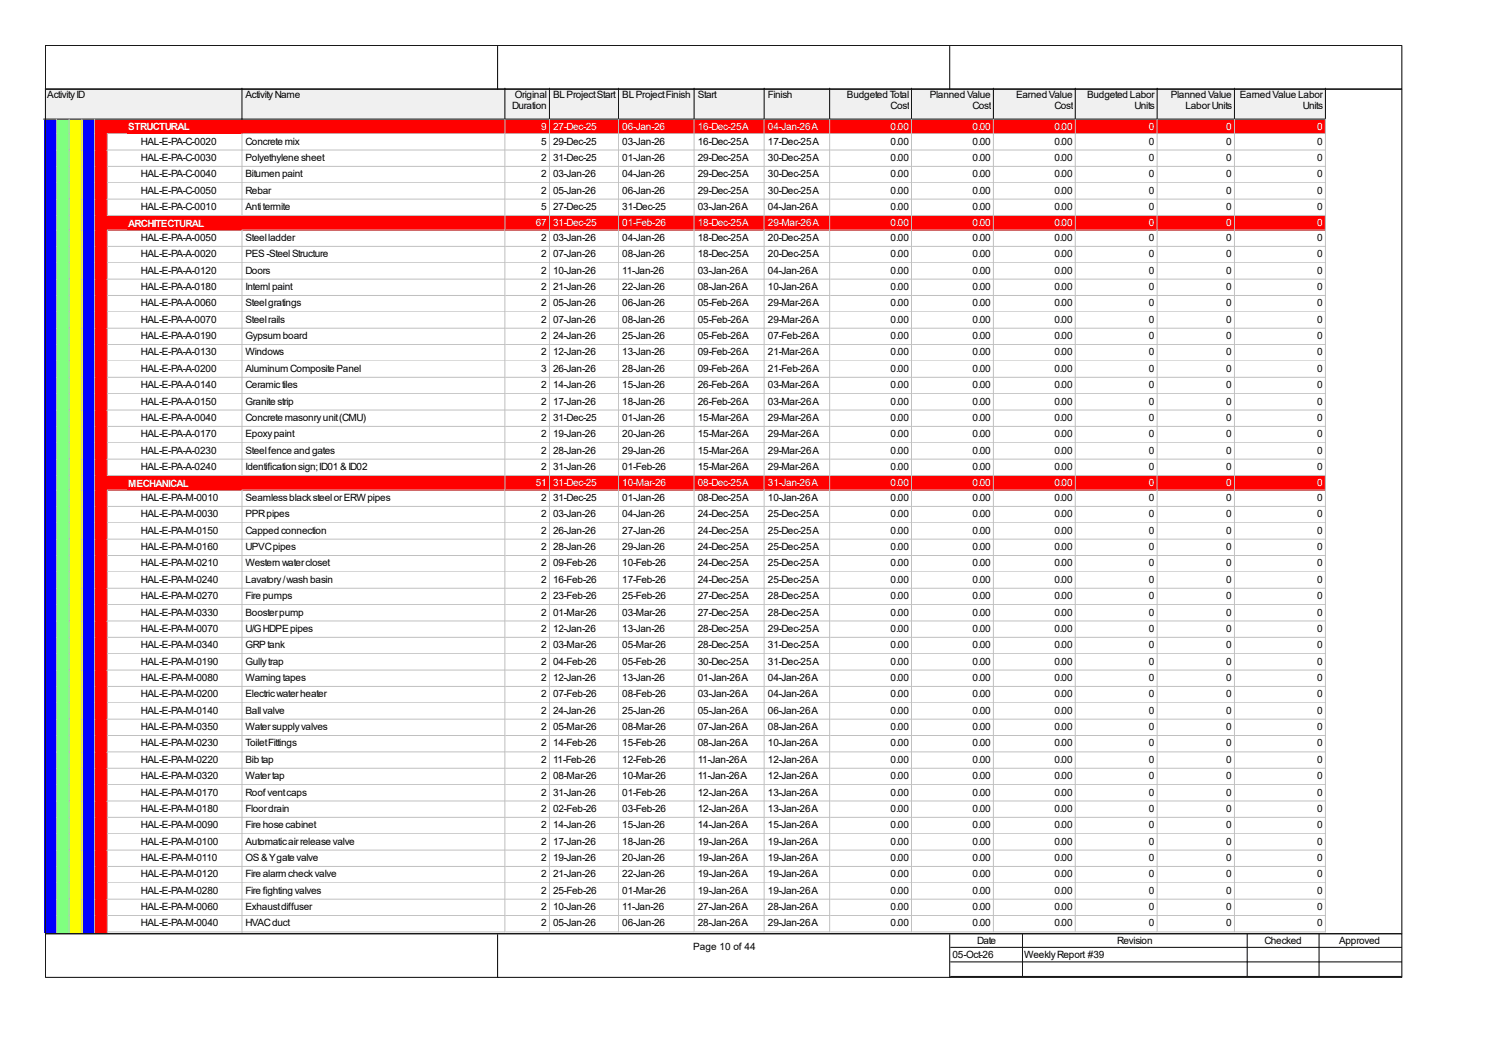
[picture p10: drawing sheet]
<svg xmlns="http://www.w3.org/2000/svg" width="420mm" height="297mm" viewBox="0 0 420 297" stroke-linecap="round" stroke-linejoin="round" font-family="sans-serif">
<defs><g id="words">
<g font-size="2.8">
<text x="13.2" y="27.4">Activity ID</text>
<text x="68.6" y="27.4">Activity Name</text>
<text x="143.8" y="27.4">Original</text>
<text x="154.4" y="27.4">BL Project Start</text>
<text x="173.8" y="27.4">BL Project Finish</text>
<text x="194.9" y="27.4">Start</text>
<text x="214.4" y="27.4">Finish</text>
<text x="236.5" y="27.4">Budgeted Total</text>
<text x="259.6" y="27.4">Planned Value</text>
<text x="283.8" y="27.4">Earned Value</text>
<text x="303.6" y="27.4">Budgeted Labor</text>
<text x="326.9" y="27.4">Planned Value</text>
<text x="346.2" y="27.4">Earned Value Labor</text>
<text x="143" y="30.5">Duration</text>
<text x="248.7" y="30.5">Cost</text>
<text x="271.6" y="30.5">Cost</text>
<text x="294.4" y="30.5">Cost</text>
<text x="316.8" y="30.5">Units</text>
<text x="331" y="30.5">Labor Units</text>
<text x="363.8" y="30.5">Units</text>
<text x="39.4" y="40.4">HAL-E-PA-C-0020</text>
<text x="68.6" y="40.4">Concrete mix</text>
<text x="151.1" y="40.4">5</text>
<text x="154.4" y="40.4">29-Dec-25</text>
<text x="173.8" y="40.4">03-Jan-26</text>
<text x="194.9" y="40.4">16-Dec-25 A</text>
<text x="214.4" y="40.4">17-Dec-25 A</text>
<text x="248.7" y="40.4">0.00</text>
<text x="271.6" y="40.4">0.00</text>
<text x="294.4" y="40.4">0.00</text>
<text x="320.8" y="40.4">0</text>
<text x="342.4" y="40.4">0</text>
<text x="367.8" y="40.4">0</text>
<text x="39.4" y="45">HAL-E-PA-C-0030</text>
<text x="68.6" y="45">Polyethylene sheet</text>
<text x="151.1" y="45">2</text>
<text x="154.4" y="45">31-Dec-25</text>
<text x="173.8" y="45">01-Jan-26</text>
<text x="194.9" y="45">29-Dec-25 A</text>
<text x="214.4" y="45">30-Dec-25 A</text>
<text x="248.7" y="45">0.00</text>
<text x="271.6" y="45">0.00</text>
<text x="294.4" y="45">0.00</text>
<text x="320.8" y="45">0</text>
<text x="342.4" y="45">0</text>
<text x="367.8" y="45">0</text>
<text x="39.4" y="49.5">HAL-E-PA-C-0040</text>
<text x="68.6" y="49.5">Bitumen paint</text>
<text x="151.1" y="49.5">2</text>
<text x="154.4" y="49.5">03-Jan-26</text>
<text x="173.8" y="49.5">04-Jan-26</text>
<text x="194.9" y="49.5">29-Dec-25 A</text>
<text x="214.4" y="49.5">30-Dec-25 A</text>
<text x="248.7" y="49.5">0.00</text>
<text x="271.6" y="49.5">0.00</text>
<text x="294.4" y="49.5">0.00</text>
<text x="320.8" y="49.5">0</text>
<text x="342.4" y="49.5">0</text>
<text x="367.8" y="49.5">0</text>
<text x="39.4" y="54.1">HAL-E-PA-C-0050</text>
<text x="39.4" y="58.7">HAL-E-PA-C-0010</text>
<text x="68.6" y="54.1">Rebar</text>
<text x="68.6" y="58.7">Anti termite</text>
<text x="151.1" y="54.1">2</text>
<text x="151.1" y="58.7">5</text>
<text x="154.4" y="54.1">05-Jan-26</text>
<text x="154.4" y="58.7">27-Dec-25</text>
<text x="173.8" y="54.1">06-Jan-26</text>
<text x="173.8" y="58.7">31-Dec-25</text>
<text x="194.9" y="54.1">29-Dec-25 A</text>
<text x="194.9" y="58.7">03-Jan-26 A</text>
<text x="214.4" y="54.1">30-Dec-25 A</text>
<text x="214.4" y="58.7">04-Jan-26 A</text>
<text x="248.7" y="54.1">0.00</text>
<text x="248.7" y="58.7">0.00</text>
<text x="271.6" y="54.1">0.00</text>
<text x="271.6" y="58.7">0.00</text>
<text x="294.4" y="54.1">0.00</text>
<text x="294.4" y="58.7">0.00</text>
<text x="320.8" y="54.1">0</text>
<text x="320.8" y="58.7">0</text>
<text x="342.4" y="54.1">0</text>
<text x="342.4" y="58.7">0</text>
<text x="367.8" y="54.1">0</text>
<text x="367.8" y="58.7">0</text>
<text x="39.4" y="67.3">HAL-E-PA-A-0050</text>
<text x="39.4" y="71.9">HAL-E-PA-A-0020</text>
<text x="68.6" y="67.3">Steel ladder</text>
<text x="68.6" y="71.9">PES -Steel Structure</text>
<text x="151.1" y="67.3">2</text>
<text x="151.1" y="71.9">2</text>
<text x="154.4" y="67.3">03-Jan-26</text>
<text x="154.4" y="71.9">07-Jan-26</text>
<text x="173.8" y="67.3">04-Jan-26</text>
<text x="173.8" y="71.9">08-Jan-26</text>
<text x="194.9" y="67.3">18-Dec-25 A</text>
<text x="194.9" y="71.9">18-Dec-25 A</text>
<text x="214.4" y="67.3">20-Dec-25 A</text>
<text x="214.4" y="71.9">20-Dec-25 A</text>
<text x="248.7" y="67.3">0.00</text>
<text x="248.7" y="71.9">0.00</text>
<text x="271.6" y="67.3">0.00</text>
<text x="271.6" y="71.9">0.00</text>
<text x="294.4" y="67.3">0.00</text>
<text x="294.4" y="71.9">0.00</text>
<text x="320.8" y="67.3">0</text>
<text x="320.8" y="71.9">0</text>
<text x="342.4" y="67.3">0</text>
<text x="342.4" y="71.9">0</text>
<text x="367.8" y="67.3">0</text>
<text x="367.8" y="71.9">0</text>
<text x="39.4" y="76.5">HAL-E-PA-A-0120</text>
<text x="68.6" y="76.5">Doors</text>
<text x="151.1" y="76.5">2</text>
<text x="154.4" y="76.5">10-Jan-26</text>
<text x="173.8" y="76.5">11-Jan-26</text>
<text x="194.9" y="76.5">03-Jan-26 A</text>
<text x="214.4" y="76.5">04-Jan-26 A</text>
<text x="248.7" y="76.5">0.00</text>
<text x="271.6" y="76.5">0.00</text>
<text x="294.4" y="76.5">0.00</text>
<text x="320.8" y="76.5">0</text>
<text x="342.4" y="76.5">0</text>
<text x="367.8" y="76.5">0</text>
<text x="39.4" y="81">HAL-E-PA-A-0180</text>
<text x="68.6" y="81">Internl paint</text>
<text x="151.1" y="81">2</text>
<text x="154.4" y="81">21-Jan-26</text>
<text x="173.8" y="81">22-Jan-26</text>
<text x="194.9" y="81">08-Jan-26 A</text>
<text x="214.4" y="81">10-Jan-26 A</text>
<text x="248.7" y="81">0.00</text>
<text x="271.6" y="81">0.00</text>
<text x="294.4" y="81">0.00</text>
<text x="320.8" y="81">0</text>
<text x="342.4" y="81">0</text>
<text x="367.8" y="81">0</text>
<text x="39.4" y="85.6">HAL-E-PA-A-0060</text>
<text x="68.6" y="85.6">Steel gratings</text>
<text x="151.1" y="85.6">2</text>
<text x="154.4" y="85.6">05-Jan-26</text>
<text x="173.8" y="85.6">06-Jan-26</text>
<text x="194.9" y="85.6">05-Feb-26 A</text>
<text x="214.4" y="85.6">29-Mar-26 A</text>
<text x="248.7" y="85.6">0.00</text>
<text x="271.6" y="85.6">0.00</text>
<text x="294.4" y="85.6">0.00</text>
<text x="320.8" y="85.6">0</text>
<text x="342.4" y="85.6">0</text>
<text x="367.8" y="85.6">0</text>
<text x="39.4" y="90.2">HAL-E-PA-A-0070</text>
<text x="39.4" y="94.7">HAL-E-PA-A-0190</text>
<text x="68.6" y="90.2">Steel rails</text>
<text x="68.6" y="94.7">Gypsum board</text>
<text x="151.1" y="90.2">2</text>
<text x="151.1" y="94.7">2</text>
<text x="154.4" y="90.2">07-Jan-26</text>
<text x="154.4" y="94.7">24-Jan-26</text>
<text x="173.8" y="90.2">08-Jan-26</text>
<text x="173.8" y="94.7">25-Jan-26</text>
<text x="194.9" y="90.2">05-Feb-26 A</text>
<text x="194.9" y="94.7">05-Feb-26 A</text>
<text x="214.4" y="90.2">29-Mar-26 A</text>
<text x="214.4" y="94.7">07-Feb-26 A</text>
<text x="248.7" y="90.2">0.00</text>
<text x="248.7" y="94.7">0.00</text>
<text x="271.6" y="90.2">0.00</text>
<text x="271.6" y="94.7">0.00</text>
<text x="294.4" y="90.2">0.00</text>
<text x="294.4" y="94.7">0.00</text>
<text x="320.8" y="90.2">0</text>
<text x="320.8" y="94.7">0</text>
<text x="342.4" y="90.2">0</text>
<text x="342.4" y="94.7">0</text>
<text x="367.8" y="90.2">0</text>
<text x="367.8" y="94.7">0</text>
<text x="39.4" y="99.3">HAL-E-PA-A-0130</text>
<text x="68.6" y="99.3">Windows</text>
<text x="151.1" y="99.3">2</text>
<text x="154.4" y="99.3">12-Jan-26</text>
<text x="173.8" y="99.3">13-Jan-26</text>
<text x="194.9" y="99.3">09-Feb-26 A</text>
<text x="214.4" y="99.3">21-Mar-26 A</text>
<text x="248.7" y="99.3">0.00</text>
<text x="271.6" y="99.3">0.00</text>
<text x="294.4" y="99.3">0.00</text>
<text x="320.8" y="99.3">0</text>
<text x="342.4" y="99.3">0</text>
<text x="367.8" y="99.3">0</text>
<text x="39.4" y="103.9">HAL-E-PA-A-0200</text>
<text x="68.6" y="103.9">Aluminum Composite Panel</text>
<text x="151.1" y="103.9">3</text>
<text x="154.4" y="103.9">26-Jan-26</text>
<text x="173.8" y="103.9">28-Jan-26</text>
<text x="194.9" y="103.9">09-Feb-26 A</text>
<text x="214.4" y="103.9">21-Feb-26 A</text>
<text x="248.7" y="103.9">0.00</text>
<text x="271.6" y="103.9">0.00</text>
<text x="294.4" y="103.9">0.00</text>
<text x="320.8" y="103.9">0</text>
<text x="342.4" y="103.9">0</text>
<text x="367.8" y="103.9">0</text>
<text x="39.4" y="108.5">HAL-E-PA-A-0140</text>
<text x="39.4" y="113">HAL-E-PA-A-0150</text>
<text x="68.6" y="108.5">Ceramic tiles</text>
<text x="68.6" y="113">Granite strip</text>
<text x="151.1" y="108.5">2</text>
<text x="151.1" y="113">2</text>
<text x="154.4" y="108.5">14-Jan-26</text>
<text x="154.4" y="113">17-Jan-26</text>
<text x="173.8" y="108.5">15-Jan-26</text>
<text x="173.8" y="113">18-Jan-26</text>
<text x="194.9" y="108.5">26-Feb-26 A</text>
<text x="194.9" y="113">26-Feb-26 A</text>
<text x="214.4" y="108.5">03-Mar-26 A</text>
<text x="214.4" y="113">03-Mar-26 A</text>
<text x="248.7" y="108.5">0.00</text>
<text x="248.7" y="113">0.00</text>
<text x="271.6" y="108.5">0.00</text>
<text x="271.6" y="113">0.00</text>
<text x="294.4" y="108.5">0.00</text>
<text x="294.4" y="113">0.00</text>
<text x="320.8" y="108.5">0</text>
<text x="320.8" y="113">0</text>
<text x="342.4" y="108.5">0</text>
<text x="342.4" y="113">0</text>
<text x="367.8" y="108.5">0</text>
<text x="367.8" y="113">0</text>
<text x="39.4" y="117.6">HAL-E-PA-A-0040</text>
<text x="68.6" y="117.6">Concrete masonry unit (CMU)</text>
<text x="151.1" y="117.6">2</text>
<text x="154.4" y="117.6">31-Dec-25</text>
<text x="173.8" y="117.6">01-Jan-26</text>
<text x="194.9" y="117.6">15-Mar-26 A</text>
<text x="214.4" y="117.6">29-Mar-26 A</text>
<text x="248.7" y="117.6">0.00</text>
<text x="271.6" y="117.6">0.00</text>
<text x="294.4" y="117.6">0.00</text>
<text x="320.8" y="117.6">0</text>
<text x="342.4" y="117.6">0</text>
<text x="367.8" y="117.6">0</text>
<text x="39.4" y="122.2">HAL-E-PA-A-0170</text>
<text x="68.6" y="122.2">Epoxy paint</text>
<text x="151.1" y="122.2">2</text>
<text x="154.4" y="122.2">19-Jan-26</text>
<text x="173.8" y="122.2">20-Jan-26</text>
<text x="194.9" y="122.2">15-Mar-26 A</text>
<text x="214.4" y="122.2">29-Mar-26 A</text>
<text x="248.7" y="122.2">0.00</text>
<text x="271.6" y="122.2">0.00</text>
<text x="294.4" y="122.2">0.00</text>
<text x="320.8" y="122.2">0</text>
<text x="342.4" y="122.2">0</text>
<text x="367.8" y="122.2">0</text>
<text x="39.4" y="126.7">HAL-E-PA-A-0230</text>
<text x="39.4" y="131.3">HAL-E-PA-A-0240</text>
<text x="68.6" y="126.7">Steel fence and gates</text>
<text x="68.6" y="131.3">Identification sign; ID01 &amp; ID02</text>
<text x="151.1" y="126.7">2</text>
<text x="151.1" y="131.3">2</text>
<text x="154.4" y="126.7">28-Jan-26</text>
<text x="154.4" y="131.3">31-Jan-26</text>
<text x="173.8" y="126.7">29-Jan-26</text>
<text x="173.8" y="131.3">01-Feb-26</text>
<text x="194.9" y="126.7">15-Mar-26 A</text>
<text x="194.9" y="131.3">15-Mar-26 A</text>
<text x="214.4" y="126.7">29-Mar-26 A</text>
<text x="214.4" y="131.3">29-Mar-26 A</text>
<text x="248.7" y="126.7">0.00</text>
<text x="248.7" y="131.3">0.00</text>
<text x="271.6" y="126.7">0.00</text>
<text x="271.6" y="131.3">0.00</text>
<text x="294.4" y="126.7">0.00</text>
<text x="294.4" y="131.3">0.00</text>
<text x="320.8" y="126.7">0</text>
<text x="320.8" y="131.3">0</text>
<text x="342.4" y="126.7">0</text>
<text x="342.4" y="131.3">0</text>
<text x="367.8" y="126.7">0</text>
<text x="367.8" y="131.3">0</text>
<text x="39.4" y="140">HAL-E-PA-M-0010</text>
<text x="68.6" y="140">Seamless black steel or ERW pipes</text>
<text x="151.1" y="140">2</text>
<text x="154.4" y="140">31-Dec-25</text>
<text x="173.8" y="140">01-Jan-26</text>
<text x="194.9" y="140">08-Dec-25 A</text>
<text x="214.4" y="140">10-Jan-26 A</text>
<text x="248.7" y="140">0.00</text>
<text x="271.6" y="140">0.00</text>
<text x="294.4" y="140">0.00</text>
<text x="320.8" y="140">0</text>
<text x="342.4" y="140">0</text>
<text x="367.8" y="140">0</text>
<text x="39.4" y="144.5">HAL-E-PA-M-0030</text>
<text x="39.4" y="149.1">HAL-E-PA-M-0150</text>
<text x="68.6" y="144.5">PPR pipes</text>
<text x="68.6" y="149.1">Capped connection</text>
<text x="151.1" y="144.5">2</text>
<text x="151.1" y="149.1">2</text>
<text x="154.4" y="144.5">03-Jan-26</text>
<text x="154.4" y="149.1">26-Jan-26</text>
<text x="173.8" y="144.5">04-Jan-26</text>
<text x="173.8" y="149.1">27-Jan-26</text>
<text x="194.9" y="144.5">24-Dec-25 A</text>
<text x="194.9" y="149.1">24-Dec-25 A</text>
<text x="214.4" y="144.5">25-Dec-25 A</text>
<text x="214.4" y="149.1">25-Dec-25 A</text>
<text x="248.7" y="144.5">0.00</text>
<text x="248.7" y="149.1">0.00</text>
<text x="271.6" y="144.5">0.00</text>
<text x="271.6" y="149.1">0.00</text>
<text x="294.4" y="144.5">0.00</text>
<text x="294.4" y="149.1">0.00</text>
<text x="320.8" y="144.5">0</text>
<text x="320.8" y="149.1">0</text>
<text x="342.4" y="144.5">0</text>
<text x="342.4" y="149.1">0</text>
<text x="367.8" y="144.5">0</text>
<text x="367.8" y="149.1">0</text>
<text x="39.4" y="153.7">HAL-E-PA-M-0160</text>
<text x="68.6" y="153.7">UPVC pipes</text>
<text x="151.1" y="153.7">2</text>
<text x="154.4" y="153.7">28-Jan-26</text>
<text x="173.8" y="153.7">29-Jan-26</text>
<text x="194.9" y="153.7">24-Dec-25 A</text>
<text x="214.4" y="153.7">25-Dec-25 A</text>
<text x="248.7" y="153.7">0.00</text>
<text x="271.6" y="153.7">0.00</text>
<text x="294.4" y="153.7">0.00</text>
<text x="320.8" y="153.7">0</text>
<text x="342.4" y="153.7">0</text>
<text x="367.8" y="153.7">0</text>
<text x="39.4" y="158.2">HAL-E-PA-M-0210</text>
<text x="68.6" y="158.2">Western water closet</text>
<text x="151.1" y="158.2">2</text>
<text x="154.4" y="158.2">09-Feb-26</text>
<text x="173.8" y="158.2">10-Feb-26</text>
<text x="194.9" y="158.2">24-Dec-25 A</text>
<text x="214.4" y="158.2">25-Dec-25 A</text>
<text x="248.7" y="158.2">0.00</text>
<text x="271.6" y="158.2">0.00</text>
<text x="294.4" y="158.2">0.00</text>
<text x="320.8" y="158.2">0</text>
<text x="342.4" y="158.2">0</text>
<text x="367.8" y="158.2">0</text>
<text x="39.4" y="162.8">HAL-E-PA-M-0240</text>
<text x="39.4" y="167.4">HAL-E-PA-M-0270</text>
<text x="68.6" y="162.8">Lavatory / wash basin</text>
<text x="68.6" y="167.4">Fire pumps</text>
<text x="151.1" y="162.8">2</text>
<text x="151.1" y="167.4">2</text>
<text x="154.4" y="162.8">16-Feb-26</text>
<text x="154.4" y="167.4">23-Feb-26</text>
<text x="173.8" y="162.8">17-Feb-26</text>
<text x="173.8" y="167.4">25-Feb-26</text>
<text x="194.9" y="162.8">24-Dec-25 A</text>
<text x="194.9" y="167.4">27-Dec-25 A</text>
<text x="214.4" y="162.8">25-Dec-25 A</text>
<text x="214.4" y="167.4">28-Dec-25 A</text>
<text x="248.7" y="162.8">0.00</text>
<text x="248.7" y="167.4">0.00</text>
<text x="271.6" y="162.8">0.00</text>
<text x="271.6" y="167.4">0.00</text>
<text x="294.4" y="162.8">0.00</text>
<text x="294.4" y="167.4">0.00</text>
<text x="320.8" y="162.8">0</text>
<text x="320.8" y="167.4">0</text>
<text x="342.4" y="162.8">0</text>
<text x="342.4" y="167.4">0</text>
<text x="367.8" y="162.8">0</text>
<text x="367.8" y="167.4">0</text>
<text x="39.4" y="172">HAL-E-PA-M-0330</text>
<text x="68.6" y="172">Booster pump</text>
<text x="151.1" y="172">2</text>
<text x="154.4" y="172">01-Mar-26</text>
<text x="173.8" y="172">03-Mar-26</text>
<text x="194.9" y="172">27-Dec-25 A</text>
<text x="214.4" y="172">28-Dec-25 A</text>
<text x="248.7" y="172">0.00</text>
<text x="271.6" y="172">0.00</text>
<text x="294.4" y="172">0.00</text>
<text x="320.8" y="172">0</text>
<text x="342.4" y="172">0</text>
<text x="367.8" y="172">0</text>
<text x="39.4" y="176.6">HAL-E-PA-M-0070</text>
<text x="68.6" y="176.6">U/G HDPE pipes</text>
<text x="151.1" y="176.6">2</text>
<text x="154.4" y="176.6">12-Jan-26</text>
<text x="173.8" y="176.6">13-Jan-26</text>
<text x="194.9" y="176.6">28-Dec-25 A</text>
<text x="214.4" y="176.6">29-Dec-25 A</text>
<text x="248.7" y="176.6">0.00</text>
<text x="271.6" y="176.6">0.00</text>
<text x="294.4" y="176.6">0.00</text>
<text x="320.8" y="176.6">0</text>
<text x="342.4" y="176.6">0</text>
<text x="367.8" y="176.6">0</text>
<text x="39.4" y="181.1">HAL-E-PA-M-0340</text>
<text x="39.4" y="185.7">HAL-E-PA-M-0190</text>
<text x="68.6" y="181.1">GRP tank</text>
<text x="68.6" y="185.7">Gully trap</text>
<text x="151.1" y="181.1">2</text>
<text x="151.1" y="185.7">2</text>
<text x="154.4" y="181.1">03-Mar-26</text>
<text x="154.4" y="185.7">04-Feb-26</text>
<text x="173.8" y="181.1">05-Mar-26</text>
<text x="173.8" y="185.7">05-Feb-26</text>
<text x="194.9" y="181.1">28-Dec-25 A</text>
<text x="194.9" y="185.7">30-Dec-25 A</text>
<text x="214.4" y="181.1">31-Dec-25 A</text>
<text x="214.4" y="185.7">31-Dec-25 A</text>
<text x="248.7" y="181.1">0.00</text>
<text x="248.7" y="185.7">0.00</text>
<text x="271.6" y="181.1">0.00</text>
<text x="271.6" y="185.7">0.00</text>
<text x="294.4" y="181.1">0.00</text>
<text x="294.4" y="185.7">0.00</text>
<text x="320.8" y="181.1">0</text>
<text x="320.8" y="185.7">0</text>
<text x="342.4" y="181.1">0</text>
<text x="342.4" y="185.7">0</text>
<text x="367.8" y="181.1">0</text>
<text x="367.8" y="185.7">0</text>
<text x="39.4" y="190.3">HAL-E-PA-M-0080</text>
<text x="68.6" y="190.3">Warning tapes</text>
<text x="151.1" y="190.3">2</text>
<text x="154.4" y="190.3">12-Jan-26</text>
<text x="173.8" y="190.3">13-Jan-26</text>
<text x="194.9" y="190.3">01-Jan-26 A</text>
<text x="214.4" y="190.3">04-Jan-26 A</text>
<text x="248.7" y="190.3">0.00</text>
<text x="271.6" y="190.3">0.00</text>
<text x="294.4" y="190.3">0.00</text>
<text x="320.8" y="190.3">0</text>
<text x="342.4" y="190.3">0</text>
<text x="367.8" y="190.3">0</text>
<text x="39.4" y="194.9">HAL-E-PA-M-0200</text>
<text x="68.6" y="194.9">Electric water heater</text>
<text x="151.1" y="194.9">2</text>
<text x="154.4" y="194.9">07-Feb-26</text>
<text x="173.8" y="194.9">08-Feb-26</text>
<text x="194.9" y="194.9">03-Jan-26 A</text>
<text x="214.4" y="194.9">04-Jan-26 A</text>
<text x="248.7" y="194.9">0.00</text>
<text x="271.6" y="194.9">0.00</text>
<text x="294.4" y="194.9">0.00</text>
<text x="320.8" y="194.9">0</text>
<text x="342.4" y="194.9">0</text>
<text x="367.8" y="194.9">0</text>
<text x="39.4" y="199.4">HAL-E-PA-M-0140</text>
<text x="68.6" y="199.4">Ball valve</text>
<text x="151.1" y="199.4">2</text>
<text x="154.4" y="199.4">24-Jan-26</text>
<text x="173.8" y="199.4">25-Jan-26</text>
<text x="194.9" y="199.4">05-Jan-26 A</text>
<text x="214.4" y="199.4">06-Jan-26 A</text>
<text x="248.7" y="199.4">0.00</text>
<text x="271.6" y="199.4">0.00</text>
<text x="294.4" y="199.4">0.00</text>
<text x="320.8" y="199.4">0</text>
<text x="342.4" y="199.4">0</text>
<text x="367.8" y="199.4">0</text>
<text x="39.4" y="204">HAL-E-PA-M-0350</text>
<text x="39.4" y="208.6">HAL-E-PA-M-0230</text>
<text x="68.6" y="204">Water supply valves</text>
<text x="68.6" y="208.6">Toilet Fittings</text>
<text x="151.1" y="204">2</text>
<text x="151.1" y="208.6">2</text>
<text x="154.4" y="204">05-Mar-26</text>
<text x="154.4" y="208.6">14-Feb-26</text>
<text x="173.8" y="204">08-Mar-26</text>
<text x="173.8" y="208.6">15-Feb-26</text>
<text x="194.9" y="204">07-Jan-26 A</text>
<text x="194.9" y="208.6">08-Jan-26 A</text>
<text x="214.4" y="204">08-Jan-26 A</text>
<text x="214.4" y="208.6">10-Jan-26 A</text>
<text x="248.7" y="204">0.00</text>
<text x="248.7" y="208.6">0.00</text>
<text x="271.6" y="204">0.00</text>
<text x="271.6" y="208.6">0.00</text>
<text x="294.4" y="204">0.00</text>
<text x="294.4" y="208.6">0.00</text>
<text x="320.8" y="204">0</text>
<text x="320.8" y="208.6">0</text>
<text x="342.4" y="204">0</text>
<text x="342.4" y="208.6">0</text>
<text x="367.8" y="204">0</text>
<text x="367.8" y="208.6">0</text>
<text x="39.4" y="213.1">HAL-E-PA-M-0220</text>
<text x="68.6" y="213.1">Bib tap</text>
<text x="151.1" y="213.1">2</text>
<text x="154.4" y="213.1">11-Feb-26</text>
<text x="173.8" y="213.1">12-Feb-26</text>
<text x="194.9" y="213.1">11-Jan-26 A</text>
<text x="214.4" y="213.1">12-Jan-26 A</text>
<text x="248.7" y="213.1">0.00</text>
<text x="271.6" y="213.1">0.00</text>
<text x="294.4" y="213.1">0.00</text>
<text x="320.8" y="213.1">0</text>
<text x="342.4" y="213.1">0</text>
<text x="367.8" y="213.1">0</text>
<text x="39.4" y="217.7">HAL-E-PA-M-0320</text>
<text x="68.6" y="217.7">Water tap</text>
<text x="151.1" y="217.7">2</text>
<text x="154.4" y="217.7">08-Mar-26</text>
<text x="173.8" y="217.7">10-Mar-26</text>
<text x="194.9" y="217.7">11-Jan-26 A</text>
<text x="214.4" y="217.7">12-Jan-26 A</text>
<text x="248.7" y="217.7">0.00</text>
<text x="271.6" y="217.7">0.00</text>
<text x="294.4" y="217.7">0.00</text>
<text x="320.8" y="217.7">0</text>
<text x="342.4" y="217.7">0</text>
<text x="367.8" y="217.7">0</text>
<text x="39.4" y="222.3">HAL-E-PA-M-0170</text>
<text x="39.4" y="226.9">HAL-E-PA-M-0180</text>
<text x="68.6" y="222.3">Roof vent caps</text>
<text x="68.6" y="226.9">Floor drain</text>
<text x="151.1" y="222.3">2</text>
<text x="151.1" y="226.9">2</text>
<text x="154.4" y="222.3">31-Jan-26</text>
<text x="154.4" y="226.9">02-Feb-26</text>
<text x="173.8" y="222.3">01-Feb-26</text>
<text x="173.8" y="226.9">03-Feb-26</text>
<text x="194.9" y="222.3">12-Jan-26 A</text>
<text x="194.9" y="226.9">12-Jan-26 A</text>
<text x="214.4" y="222.3">13-Jan-26 A</text>
<text x="214.4" y="226.9">13-Jan-26 A</text>
<text x="248.7" y="222.3">0.00</text>
<text x="248.7" y="226.9">0.00</text>
<text x="271.6" y="222.3">0.00</text>
<text x="271.6" y="226.9">0.00</text>
<text x="294.4" y="222.3">0.00</text>
<text x="294.4" y="226.9">0.00</text>
<text x="320.8" y="222.3">0</text>
<text x="320.8" y="226.9">0</text>
<text x="342.4" y="222.3">0</text>
<text x="342.4" y="226.9">0</text>
<text x="367.8" y="222.3">0</text>
<text x="367.8" y="226.9">0</text>
<text x="39.4" y="231.4">HAL-E-PA-M-0090</text>
<text x="68.6" y="231.4">Fire hose cabinet</text>
<text x="151.1" y="231.4">2</text>
<text x="154.4" y="231.4">14-Jan-26</text>
<text x="173.8" y="231.4">15-Jan-26</text>
<text x="194.9" y="231.4">14-Jan-26 A</text>
<text x="214.4" y="231.4">15-Jan-26 A</text>
<text x="248.7" y="231.4">0.00</text>
<text x="271.6" y="231.4">0.00</text>
<text x="294.4" y="231.4">0.00</text>
<text x="320.8" y="231.4">0</text>
<text x="342.4" y="231.4">0</text>
<text x="367.8" y="231.4">0</text>
<text x="39.4" y="236">HAL-E-PA-M-0100</text>
<text x="68.6" y="236">Automatic air release valve</text>
<text x="151.1" y="236">2</text>
<text x="154.4" y="236">17-Jan-26</text>
<text x="173.8" y="236">18-Jan-26</text>
<text x="194.9" y="236">19-Jan-26 A</text>
<text x="214.4" y="236">19-Jan-26 A</text>
<text x="248.7" y="236">0.00</text>
<text x="271.6" y="236">0.00</text>
<text x="294.4" y="236">0.00</text>
<text x="320.8" y="236">0</text>
<text x="342.4" y="236">0</text>
<text x="367.8" y="236">0</text>
<text x="39.4" y="240.6">HAL-E-PA-M-0110</text>
<text x="39.4" y="245.2">HAL-E-PA-M-0120</text>
<text x="68.6" y="240.6">OS &amp; Y gate valve</text>
<text x="68.6" y="245.2">Fire alarm check valve</text>
<text x="151.1" y="240.6">2</text>
<text x="151.1" y="245.2">2</text>
<text x="154.4" y="240.6">19-Jan-26</text>
<text x="154.4" y="245.2">21-Jan-26</text>
<text x="173.8" y="240.6">20-Jan-26</text>
<text x="173.8" y="245.2">22-Jan-26</text>
<text x="194.9" y="240.6">19-Jan-26 A</text>
<text x="194.9" y="245.2">19-Jan-26 A</text>
<text x="214.4" y="240.6">19-Jan-26 A</text>
<text x="214.4" y="245.2">19-Jan-26 A</text>
<text x="248.7" y="240.6">0.00</text>
<text x="248.7" y="245.2">0.00</text>
<text x="271.6" y="240.6">0.00</text>
<text x="271.6" y="245.2">0.00</text>
<text x="294.4" y="240.6">0.00</text>
<text x="294.4" y="245.2">0.00</text>
<text x="320.8" y="240.6">0</text>
<text x="320.8" y="245.2">0</text>
<text x="342.4" y="240.6">0</text>
<text x="342.4" y="245.2">0</text>
<text x="367.8" y="240.6">0</text>
<text x="367.8" y="245.2">0</text>
<text x="39.4" y="249.7">HAL-E-PA-M-0280</text>
<text x="68.6" y="249.7">Fire fighting valves</text>
<text x="151.1" y="249.7">2</text>
<text x="154.4" y="249.7">25-Feb-26</text>
<text x="173.8" y="249.7">01-Mar-26</text>
<text x="194.9" y="249.7">19-Jan-26 A</text>
<text x="214.4" y="249.7">19-Jan-26 A</text>
<text x="248.7" y="249.7">0.00</text>
<text x="271.6" y="249.7">0.00</text>
<text x="294.4" y="249.7">0.00</text>
<text x="320.8" y="249.7">0</text>
<text x="342.4" y="249.7">0</text>
<text x="367.8" y="249.7">0</text>
<text x="39.4" y="254.3">HAL-E-PA-M-0060</text>
<text x="68.6" y="254.3">Exhaust diffuser</text>
<text x="151.1" y="254.3">2</text>
<text x="154.4" y="254.3">10-Jan-26</text>
<text x="173.8" y="254.3">11-Jan-26</text>
<text x="194.9" y="254.3">27-Jan-26 A</text>
<text x="214.4" y="254.3">28-Jan-26 A</text>
<text x="248.7" y="254.3">0.00</text>
<text x="271.6" y="254.3">0.00</text>
<text x="294.4" y="254.3">0.00</text>
<text x="320.8" y="254.3">0</text>
<text x="342.4" y="254.3">0</text>
<text x="367.8" y="254.3">0</text>
<text x="39.4" y="258.9">HAL-E-PA-M-0040</text>
<text x="68.6" y="258.9">HVAC duct</text>
<text x="151.1" y="258.9">2</text>
<text x="154.4" y="258.9">05-Jan-26</text>
<text x="173.8" y="258.9">06-Jan-26</text>
<text x="194.9" y="258.9">28-Jan-26 A</text>
<text x="214.4" y="258.9">29-Jan-26 A</text>
<text x="248.7" y="258.9">0.00</text>
<text x="271.6" y="258.9">0.00</text>
<text x="272.8" y="263.7">Date</text>
<text x="294.4" y="258.9">0.00</text>
<text x="312" y="263.7">Revision</text>
<text x="320.8" y="258.9">0</text>
<text x="342.4" y="258.9">0</text>
<text x="353.1" y="263.7">Checked</text>
<text x="367.8" y="258.9">0</text>
<text x="373.9" y="263.7">Approved</text>
<text x="193.6" y="265.5">Page 10 of 44</text>
<text x="266" y="267.8">05-Oct-26</text>
<text x="286" y="267.8">Weekly Report #39</text>
</g>
<g font-size="2.8" fill="#fff">
<text x="35.8" y="36.4">STRUCTURAL</text>
<text x="151.1" y="36.3">9</text>
<text x="154.4" y="36.3">27-Dec-25</text>
<text x="173.8" y="36.3">06-Jan-26</text>
<text x="194.9" y="36.3">16-Dec-25 A</text>
<text x="214.4" y="36.3">04-Jan-26 A</text>
<text x="248.7" y="36.3">0.00</text>
<text x="271.6" y="36.3">0.00</text>
<text x="294.4" y="36.3">0.00</text>
<text x="320.8" y="36.3">0</text>
<text x="342.4" y="36.3">0</text>
<text x="367.8" y="36.3">0</text>
<text x="35.8" y="63.3">ARCHITECTURAL</text>
<text x="149.6" y="63.2">67</text>
<text x="154.4" y="63.2">31-Dec-25</text>
<text x="173.8" y="63.2">01-Feb-26</text>
<text x="194.9" y="63.2">18-Dec-25 A</text>
<text x="214.4" y="63.2">29-Mar-26 A</text>
<text x="248.7" y="63.2">0.00</text>
<text x="271.6" y="63.2">0.00</text>
<text x="294.4" y="63.2">0.00</text>
<text x="320.8" y="63.2">0</text>
<text x="342.4" y="63.2">0</text>
<text x="367.8" y="63.2">0</text>
<text x="35.8" y="136">MECHANICAL</text>
<text x="149.6" y="135.9">51</text>
<text x="154.4" y="135.9">31-Dec-25</text>
<text x="173.8" y="135.9">10-Mar-26</text>
<text x="194.9" y="135.9">08-Dec-25 A</text>
<text x="214.4" y="135.9">31-Jan-26 A</text>
<text x="248.7" y="135.9">0.00</text>
<text x="271.6" y="135.9">0.00</text>
<text x="294.4" y="135.9">0.00</text>
<text x="320.8" y="135.9">0</text>
<text x="342.4" y="135.9">0</text>
<text x="367.8" y="135.9">0</text>
</g>
</g></defs>
<path d="M12.4 24.6h55.4v8.9h-55.4z" fill="#f0f0f0"/>
<path d="M67.6 24.6v8.7h-55.4" fill="none" stroke="#000" stroke-width=".28"/>
<path d="M67.8 24.6h73.4v8.9h-73.4z" fill="#f0f0f0"/>
<path d="M141 24.6v8.7h-73.4" fill="none" stroke="#000" stroke-width=".28"/>
<path d="M141.2 24.6h12.5v8.9h-12.5z" fill="#f0f0f0"/>
<path d="M153.4 24.6v8.7h-12.4" fill="none" stroke="#000" stroke-width=".28"/>
<path d="M153.7 24.6h19.3v8.9h-19.3z" fill="#f0f0f0"/>
<path d="M172.7 24.6v8.7h-19.3" fill="none" stroke="#000" stroke-width=".28"/>
<path d="M173 24.6h21.1v8.9h-21.1z" fill="#f0f0f0"/>
<path d="M193.8 24.6v8.7h-21.1" fill="none" stroke="#000" stroke-width=".28"/>
<path d="M194.1 24.6h19.6v8.9h-19.6z" fill="#f0f0f0"/>
<path d="M213.4 24.6v8.7h-19.6" fill="none" stroke="#000" stroke-width=".28"/>
<path d="M213.7 24.6h18.2v8.9h-18.2z" fill="#f0f0f0"/>
<path d="M231.7 24.6v8.7h-18.3" fill="none" stroke="#000" stroke-width=".28"/>
<path d="M231.9 24.6h22.9v8.9h-22.9z" fill="#f0f0f0"/>
<path d="M254.5 24.6v8.7h-22.8" fill="none" stroke="#000" stroke-width=".28"/>
<path d="M254.8 24.6h22.9v8.9h-22.9z" fill="#f0f0f0"/>
<path d="M277.4 24.6v8.7h-22.9" fill="none" stroke="#000" stroke-width=".28"/>
<path d="M277.7 24.6h22.8v8.9h-22.8z" fill="#f0f0f0"/>
<path d="M300.3 24.6v8.7h-22.9" fill="none" stroke="#000" stroke-width=".28"/>
<path d="M300.5 24.6h22.9v8.9h-22.9z" fill="#f0f0f0"/>
<path d="M323.1 24.6v8.7h-22.8" fill="none" stroke="#000" stroke-width=".28"/>
<path d="M323.4 24.6h21.6v8.9h-21.6z" fill="#f0f0f0"/>
<path d="M344.7 24.6v8.7h-21.6" fill="none" stroke="#000" stroke-width=".28"/>
<path d="M345 24.6h25.4v8.9h-25.4z" fill="#f0f0f0"/>
<path d="M370.1 24.6v8.7h-25.4" fill="none" stroke="#000" stroke-width=".28"/>
<path d="M12.4 33.5h3.6v4.1h-3.6z" fill="#00f"/>
<path d="M15.8 33.3v4.3" fill="none" stroke="#c0c0c0" stroke-width=".28"/>
<path d="M16 33.5h3.6v4.1h-3.6z" fill="#80ff80"/>
<path d="M19.3 33.3v4.3" fill="none" stroke="#c0c0c0" stroke-width=".28"/>
<path d="M19.6 33.5h3.5v4.1h-3.5z" fill="#ff0"/>
<path d="M22.9 33.3v4.3" fill="none" stroke="#c0c0c0" stroke-width=".28"/>
<path d="M23.1 33.5h3.6v4.1h-3.6z" fill="#00f"/>
<path d="M26.4 33.3v4.3" fill="none" stroke="#c0c0c0" stroke-width=".28"/>
<path d="M26.7 33.5h41.1v4.1h-41.1z" fill="#f00"/>
<path d="M30 37.3h37.8" fill="none" stroke="#c0c0c0" stroke-width=".28"/>
<g fill="#f00">
<path d="M67.8 33.5h73.4v4.1h-73.4z"/>
<path d="M35.6 33.8h104.9v3.5h-104.9z"/>
</g>
<path d="M141 33.3v4h-73.2" fill="none" stroke="#c0c0c0" stroke-width=".28"/>
<g fill="#f00">
<path d="M141.2 33.5h12.5v4.1h-12.5z"/>
<path d="M141.7 33.8h11.2v3.5h-11.2z"/>
</g>
<path d="M153.4 33.3v4h-12.2" fill="none" stroke="#c0c0c0" stroke-width=".28"/>
<g fill="#f00">
<path d="M153.7 33.5h19.3v4.1h-19.3z"/>
<path d="M154.2 33.8h18.1v3.5h-18.1z"/>
</g>
<path d="M172.7 33.3v4h-19" fill="none" stroke="#c0c0c0" stroke-width=".28"/>
<g fill="#f00">
<path d="M173 33.5h21.1v4.1h-21.1z"/>
<path d="M173.5 33.8h19.8v3.5h-19.8z"/>
</g>
<path d="M193.8 33.3v4h-20.8" fill="none" stroke="#c0c0c0" stroke-width=".28"/>
<g fill="#f00">
<path d="M194.1 33.5h19.6v4.1h-19.6z"/>
<path d="M194.6 33.8h18.3v3.5h-18.3z"/>
</g>
<path d="M213.4 33.3v4h-19.3" fill="none" stroke="#c0c0c0" stroke-width=".28"/>
<g fill="#f00">
<path d="M213.7 33.5h18.2v4.1h-18.2z"/>
<path d="M214.2 33.8h17v3.5h-17z"/>
</g>
<path d="M231.7 33.3v4h-18.1" fill="none" stroke="#c0c0c0" stroke-width=".28"/>
<g fill="#f00">
<path d="M231.9 33.5h22.9v4.1h-22.9z"/>
<path d="M232.5 33.8h21.5v3.5h-21.5z"/>
</g>
<path d="M254.5 33.3v4h-22.6" fill="none" stroke="#c0c0c0" stroke-width=".28"/>
<g fill="#f00">
<path d="M254.8 33.5h22.9v4.1h-22.9z"/>
<path d="M255.3 33.8h21.6v3.5h-21.6z"/>
</g>
<path d="M277.4 33.3v4h-22.6" fill="none" stroke="#c0c0c0" stroke-width=".28"/>
<g fill="#f00">
<path d="M277.7 33.5h22.8v4.1h-22.8z"/>
<path d="M278.2 33.8h21.6v3.5h-21.6z"/>
</g>
<path d="M300.3 33.3v4h-22.6" fill="none" stroke="#c0c0c0" stroke-width=".28"/>
<g fill="#f00">
<path d="M300.5 33.5h22.9v4.1h-22.9z"/>
<path d="M301 33.8h21.6v3.5h-21.6z"/>
</g>
<path d="M323.1 33.3v4h-22.6" fill="none" stroke="#c0c0c0" stroke-width=".28"/>
<g fill="#f00">
<path d="M323.4 33.5h21.6v4.1h-21.6z"/>
<path d="M323.9 33.8h20.3v3.5h-20.3z"/>
</g>
<path d="M344.7 33.3v4h-21.3" fill="none" stroke="#c0c0c0" stroke-width=".28"/>
<g fill="#f00">
<path d="M345 33.5h25.4v4.1h-25.4z"/>
<path d="M345.5 33.8h24.1v3.5h-24.1z"/>
</g>
<path d="M370.1 33.3v4h-25.1" fill="none" stroke="#c0c0c0" stroke-width=".28"/>
<path d="M12.4 37.6h3.6v4.6h-3.6z" fill="#00f"/>
<path d="M15.8 37.3v4.9" fill="none" stroke="#c0c0c0" stroke-width=".28"/>
<path d="M16 37.6h3.6v4.6h-3.6z" fill="#80ff80"/>
<path d="M19.3 37.3v4.9" fill="none" stroke="#c0c0c0" stroke-width=".28"/>
<path d="M19.6 37.6h3.5v4.6h-3.5z" fill="#ff0"/>
<path d="M22.9 37.3v4.9" fill="none" stroke="#c0c0c0" stroke-width=".28"/>
<path d="M23.1 37.6h3.6v4.6h-3.6z" fill="#00f"/>
<path d="M26.4 37.3v4.9" fill="none" stroke="#c0c0c0" stroke-width=".28"/>
<path d="M26.7 37.6h3.5v4.6h-3.5z" fill="#f00"/>
<path d="M30 37.3v4.9" fill="none" stroke="#c0c0c0" stroke-width=".28"/>
<path d="M30.2 37.6h37.6v4.6h-37.6z" fill="#fff"/>
<path d="M67.6 37.3v4.9M30 41.9h37.8" fill="none" stroke="#c0c0c0" stroke-width=".28"/>
<g fill="#fff">
<path d="M67.8 37.6h73.4v4.6h-73.4z"/>
<path d="M68.3 37.8h72.2v4.1h-72.2z"/>
</g>
<path d="M141 37.3v4.6h-73.2" fill="none" stroke="#c0c0c0" stroke-width=".28"/>
<g fill="#fff">
<path d="M141.2 37.6h12.5v4.6h-12.5z"/>
<path d="M141.7 37.8h11.2v4.1h-11.2z"/>
</g>
<path d="M153.4 37.3v4.6h-12.2" fill="none" stroke="#c0c0c0" stroke-width=".28"/>
<g fill="#fff">
<path d="M153.7 37.6h19.3v4.6h-19.3z"/>
<path d="M154.2 37.8h18.1v4.1h-18.1z"/>
</g>
<path d="M172.7 37.3v4.6h-19" fill="none" stroke="#c0c0c0" stroke-width=".28"/>
<g fill="#fff">
<path d="M173 37.6h21.1v4.6h-21.1z"/>
<path d="M173.5 37.8h19.8v4.1h-19.8z"/>
</g>
<path d="M193.8 37.3v4.6h-20.8" fill="none" stroke="#c0c0c0" stroke-width=".28"/>
<g fill="#fff">
<path d="M194.1 37.6h19.6v4.6h-19.6z"/>
<path d="M194.6 37.8h18.3v4.1h-18.3z"/>
</g>
<path d="M213.4 37.3v4.6h-19.3" fill="none" stroke="#c0c0c0" stroke-width=".28"/>
<g fill="#fff">
<path d="M213.7 37.6h18.2v4.6h-18.2z"/>
<path d="M214.2 37.8h17v4.1h-17z"/>
</g>
<path d="M231.7 37.3v4.6h-18.1" fill="none" stroke="#c0c0c0" stroke-width=".28"/>
<g fill="#fff">
<path d="M231.9 37.6h22.9v4.6h-22.9z"/>
<path d="M232.5 37.8h21.5v4.1h-21.5z"/>
</g>
<path d="M254.5 37.3v4.6h-22.6" fill="none" stroke="#c0c0c0" stroke-width=".28"/>
<g fill="#fff">
<path d="M254.8 37.6h22.9v4.6h-22.9z"/>
<path d="M255.3 37.8h21.6v4.1h-21.6z"/>
</g>
<path d="M277.4 37.3v4.6h-22.6" fill="none" stroke="#c0c0c0" stroke-width=".28"/>
<g fill="#fff">
<path d="M277.7 37.6h22.8v4.6h-22.8z"/>
<path d="M278.2 37.8h21.6v4.1h-21.6z"/>
</g>
<path d="M300.3 37.3v4.6h-22.6" fill="none" stroke="#c0c0c0" stroke-width=".28"/>
<g fill="#fff">
<path d="M300.5 37.6h22.9v4.6h-22.9z"/>
<path d="M301 37.8h21.6v4.1h-21.6z"/>
</g>
<path d="M323.1 37.3v4.6h-22.6" fill="none" stroke="#c0c0c0" stroke-width=".28"/>
<g fill="#fff">
<path d="M323.4 37.6h21.6v4.6h-21.6z"/>
<path d="M323.9 37.8h20.3v4.1h-20.3z"/>
</g>
<path d="M344.7 37.3v4.6h-21.3" fill="none" stroke="#c0c0c0" stroke-width=".28"/>
<g fill="#fff">
<path d="M345 37.6h25.4v4.6h-25.4z"/>
<path d="M345.5 37.8h24.1v4.1h-24.1z"/>
</g>
<path d="M370.1 37.3v4.6h-25.1" fill="none" stroke="#c0c0c0" stroke-width=".28"/>
<path d="M12.4 42.2h3.6v4.5h-3.6z" fill="#00f"/>
<path d="M15.8 41.9v4.8" fill="none" stroke="#c0c0c0" stroke-width=".28"/>
<path d="M16 42.2h3.6v4.5h-3.6z" fill="#80ff80"/>
<path d="M19.3 41.9v4.8" fill="none" stroke="#c0c0c0" stroke-width=".28"/>
<path d="M19.6 42.2h3.5v4.5h-3.5z" fill="#ff0"/>
<path d="M22.9 41.9v4.8" fill="none" stroke="#c0c0c0" stroke-width=".28"/>
<path d="M23.1 42.2h3.6v4.5h-3.6z" fill="#00f"/>
<path d="M26.4 41.9v4.8" fill="none" stroke="#c0c0c0" stroke-width=".28"/>
<path d="M26.7 42.2h3.5v4.5h-3.5z" fill="#f00"/>
<path d="M30 41.9v4.8" fill="none" stroke="#c0c0c0" stroke-width=".28"/>
<path d="M30.2 42.2h37.6v4.5h-37.6z" fill="#fff"/>
<path d="M30 46.5h37.8M67.6 41.9v4.8" fill="none" stroke="#c0c0c0" stroke-width=".28"/>
<g fill="#fff">
<path d="M67.8 42.2h73.4v4.5h-73.4z"/>
<path d="M68.3 42.4h72.2v4.1h-72.2z"/>
</g>
<path d="M141 41.9v4.6h-73.2" fill="none" stroke="#c0c0c0" stroke-width=".28"/>
<g fill="#fff">
<path d="M141.2 42.2h12.5v4.5h-12.5z"/>
<path d="M141.7 42.4h11.2v4.1h-11.2z"/>
</g>
<path d="M153.4 41.9v4.6h-12.2" fill="none" stroke="#c0c0c0" stroke-width=".28"/>
<g fill="#fff">
<path d="M153.7 42.2h19.3v4.5h-19.3z"/>
<path d="M154.2 42.4h18.1v4.1h-18.1z"/>
</g>
<path d="M172.7 41.9v4.6h-19" fill="none" stroke="#c0c0c0" stroke-width=".28"/>
<g fill="#fff">
<path d="M173 42.2h21.1v4.5h-21.1z"/>
<path d="M173.5 42.4h19.8v4.1h-19.8z"/>
</g>
<path d="M193.8 41.9v4.6h-20.8" fill="none" stroke="#c0c0c0" stroke-width=".28"/>
<g fill="#fff">
<path d="M194.1 42.2h19.6v4.5h-19.6z"/>
<path d="M194.6 42.4h18.3v4.1h-18.3z"/>
</g>
<path d="M213.4 41.9v4.6h-19.3" fill="none" stroke="#c0c0c0" stroke-width=".28"/>
<g fill="#fff">
<path d="M213.7 42.2h18.2v4.5h-18.2z"/>
<path d="M214.2 42.4h17v4.1h-17z"/>
</g>
<path d="M231.7 41.9v4.6h-18.1" fill="none" stroke="#c0c0c0" stroke-width=".28"/>
<g fill="#fff">
<path d="M231.9 42.2h22.9v4.5h-22.9z"/>
<path d="M232.5 42.4h21.5v4.1h-21.5z"/>
</g>
<path d="M254.5 41.9v4.6h-22.6" fill="none" stroke="#c0c0c0" stroke-width=".28"/>
<g fill="#fff">
<path d="M254.8 42.2h22.9v4.5h-22.9z"/>
<path d="M255.3 42.4h21.6v4.1h-21.6z"/>
</g>
<path d="M277.4 41.9v4.6h-22.6" fill="none" stroke="#c0c0c0" stroke-width=".28"/>
<g fill="#fff">
<path d="M277.7 42.2h22.8v4.5h-22.8z"/>
<path d="M278.2 42.4h21.6v4.1h-21.6z"/>
</g>
<path d="M300.3 41.9v4.6h-22.6" fill="none" stroke="#c0c0c0" stroke-width=".28"/>
<g fill="#fff">
<path d="M300.5 42.2h22.9v4.5h-22.9z"/>
<path d="M301 42.4h21.6v4.1h-21.6z"/>
</g>
<path d="M323.1 41.9v4.6h-22.6" fill="none" stroke="#c0c0c0" stroke-width=".28"/>
<g fill="#fff">
<path d="M323.4 42.2h21.6v4.5h-21.6z"/>
<path d="M323.9 42.4h20.3v4.1h-20.3z"/>
</g>
<path d="M344.7 41.9v4.6h-21.3" fill="none" stroke="#c0c0c0" stroke-width=".28"/>
<g fill="#fff">
<path d="M345 42.2h25.4v4.5h-25.4z"/>
<path d="M345.5 42.4h24.1v4.1h-24.1z"/>
</g>
<path d="M370.1 41.9v4.6h-25.1" fill="none" stroke="#c0c0c0" stroke-width=".28"/>
<path d="M12.4 46.7h3.6v4.6h-3.6z" fill="#00f"/>
<path d="M15.8 46.5v4.8" fill="none" stroke="#c0c0c0" stroke-width=".28"/>
<path d="M16 46.7h3.6v4.6h-3.6z" fill="#80ff80"/>
<path d="M19.3 46.5v4.8" fill="none" stroke="#c0c0c0" stroke-width=".28"/>
<path d="M19.6 46.7h3.5v4.6h-3.5z" fill="#ff0"/>
<path d="M22.9 46.5v4.8" fill="none" stroke="#c0c0c0" stroke-width=".28"/>
<path d="M23.1 46.7h3.6v4.6h-3.6z" fill="#00f"/>
<path d="M26.4 46.5v4.8" fill="none" stroke="#c0c0c0" stroke-width=".28"/>
<path d="M26.7 46.7h3.5v4.6h-3.5z" fill="#f00"/>
<path d="M30 46.5v4.8" fill="none" stroke="#c0c0c0" stroke-width=".28"/>
<path d="M30.2 46.7h37.6v4.6h-37.6z" fill="#fff"/>
<path d="M30 51.1h37.8M67.6 46.5v4.8" fill="none" stroke="#c0c0c0" stroke-width=".28"/>
<g fill="#fff">
<path d="M67.8 46.7h73.4v4.6h-73.4z"/>
<path d="M68.3 47h72.2v4.1h-72.2z"/>
</g>
<path d="M141 46.5v4.6h-73.2" fill="none" stroke="#c0c0c0" stroke-width=".28"/>
<g fill="#fff">
<path d="M141.2 46.7h12.5v4.6h-12.5z"/>
<path d="M141.7 47h11.2v4.1h-11.2z"/>
</g>
<path d="M153.4 46.5v4.6h-12.2" fill="none" stroke="#c0c0c0" stroke-width=".28"/>
<g fill="#fff">
<path d="M153.7 46.7h19.3v4.6h-19.3z"/>
<path d="M154.2 47h18.1v4.1h-18.1z"/>
</g>
<path d="M172.7 46.5v4.6h-19" fill="none" stroke="#c0c0c0" stroke-width=".28"/>
<g fill="#fff">
<path d="M173 46.7h21.1v4.6h-21.1z"/>
<path d="M173.5 47h19.8v4.1h-19.8z"/>
</g>
<path d="M193.8 46.5v4.6h-20.8" fill="none" stroke="#c0c0c0" stroke-width=".28"/>
<g fill="#fff">
<path d="M194.1 46.7h19.6v4.6h-19.6z"/>
<path d="M194.6 47h18.3v4.1h-18.3z"/>
</g>
<path d="M213.4 46.5v4.6h-19.3" fill="none" stroke="#c0c0c0" stroke-width=".28"/>
<g fill="#fff">
<path d="M213.7 46.7h18.2v4.6h-18.2z"/>
<path d="M214.2 47h17v4.1h-17z"/>
</g>
<path d="M231.7 46.5v4.6h-18.1" fill="none" stroke="#c0c0c0" stroke-width=".28"/>
<g fill="#fff">
<path d="M231.9 46.7h22.9v4.6h-22.9z"/>
<path d="M232.5 47h21.5v4.1h-21.5z"/>
</g>
<path d="M254.5 46.5v4.6h-22.6" fill="none" stroke="#c0c0c0" stroke-width=".28"/>
<g fill="#fff">
<path d="M254.8 46.7h22.9v4.6h-22.9z"/>
<path d="M255.3 47h21.6v4.1h-21.6z"/>
</g>
<path d="M277.4 46.5v4.6h-22.6" fill="none" stroke="#c0c0c0" stroke-width=".28"/>
<g fill="#fff">
<path d="M277.7 46.7h22.8v4.6h-22.8z"/>
<path d="M278.2 47h21.6v4.1h-21.6z"/>
</g>
<path d="M300.3 46.5v4.6h-22.6" fill="none" stroke="#c0c0c0" stroke-width=".28"/>
<g fill="#fff">
<path d="M300.5 46.7h22.9v4.6h-22.9z"/>
<path d="M301 47h21.6v4.1h-21.6z"/>
</g>
<path d="M323.1 46.5v4.6h-22.6" fill="none" stroke="#c0c0c0" stroke-width=".28"/>
<g fill="#fff">
<path d="M323.4 46.7h21.6v4.6h-21.6z"/>
<path d="M323.9 47h20.3v4.1h-20.3z"/>
</g>
<path d="M344.7 46.5v4.6h-21.3" fill="none" stroke="#c0c0c0" stroke-width=".28"/>
<g fill="#fff">
<path d="M345 46.7h25.4v4.6h-25.4z"/>
<path d="M345.5 47h24.1v4.1h-24.1z"/>
</g>
<path d="M370.1 46.5v4.6h-25.1" fill="none" stroke="#c0c0c0" stroke-width=".28"/>
<path d="M12.4 51.3h3.6v4.6h-3.6z" fill="#00f"/>
<path d="M15.8 51.1v4.8" fill="none" stroke="#c0c0c0" stroke-width=".28"/>
<path d="M16 51.3h3.6v4.6h-3.6z" fill="#80ff80"/>
<path d="M19.3 51.1v4.8" fill="none" stroke="#c0c0c0" stroke-width=".28"/>
<path d="M19.6 51.3h3.5v4.6h-3.5z" fill="#ff0"/>
<path d="M22.9 51.1v4.8" fill="none" stroke="#c0c0c0" stroke-width=".28"/>
<path d="M23.1 51.3h3.6v4.6h-3.6z" fill="#00f"/>
<path d="M26.4 51.1v4.8" fill="none" stroke="#c0c0c0" stroke-width=".28"/>
<path d="M26.7 51.3h3.5v4.6h-3.5z" fill="#f00"/>
<path d="M30 51.1v4.8" fill="none" stroke="#c0c0c0" stroke-width=".28"/>
<path d="M30.2 51.3h37.6v4.6h-37.6z" fill="#fff"/>
<path d="M30 55.6h37.8M67.6 51.1v4.8" fill="none" stroke="#c0c0c0" stroke-width=".28"/>
<g fill="#fff">
<path d="M67.8 51.3h73.4v4.6h-73.4z"/>
<path d="M68.3 51.6h72.2v4h-72.2z"/>
</g>
<path d="M141 51.1v4.5h-73.2" fill="none" stroke="#c0c0c0" stroke-width=".28"/>
<g fill="#fff">
<path d="M141.2 51.3h12.5v4.6h-12.5z"/>
<path d="M141.7 51.6h11.2v4h-11.2z"/>
</g>
<path d="M153.4 51.1v4.5h-12.2" fill="none" stroke="#c0c0c0" stroke-width=".28"/>
<g fill="#fff">
<path d="M153.7 51.3h19.3v4.6h-19.3z"/>
<path d="M154.2 51.6h18.1v4h-18.1z"/>
</g>
<path d="M172.7 51.1v4.5h-19" fill="none" stroke="#c0c0c0" stroke-width=".28"/>
<g fill="#fff">
<path d="M173 51.3h21.1v4.6h-21.1z"/>
<path d="M173.5 51.6h19.8v4h-19.8z"/>
</g>
<path d="M193.8 51.1v4.5h-20.8" fill="none" stroke="#c0c0c0" stroke-width=".28"/>
<g fill="#fff">
<path d="M194.1 51.3h19.6v4.6h-19.6z"/>
<path d="M194.6 51.6h18.3v4h-18.3z"/>
</g>
<path d="M213.4 51.1v4.5h-19.3" fill="none" stroke="#c0c0c0" stroke-width=".28"/>
<g fill="#fff">
<path d="M213.7 51.3h18.2v4.6h-18.2z"/>
<path d="M214.2 51.6h17v4h-17z"/>
</g>
<path d="M231.7 51.1v4.5h-18.1" fill="none" stroke="#c0c0c0" stroke-width=".28"/>
<g fill="#fff">
<path d="M231.9 51.3h22.9v4.6h-22.9z"/>
<path d="M232.5 51.6h21.5v4h-21.5z"/>
</g>
<path d="M254.5 51.1v4.5h-22.6" fill="none" stroke="#c0c0c0" stroke-width=".28"/>
<g fill="#fff">
<path d="M254.8 51.3h22.9v4.6h-22.9z"/>
<path d="M255.3 51.6h21.6v4h-21.6z"/>
</g>
<path d="M277.4 51.1v4.5h-22.6" fill="none" stroke="#c0c0c0" stroke-width=".28"/>
<g fill="#fff">
<path d="M277.7 51.3h22.8v4.6h-22.8z"/>
<path d="M278.2 51.6h21.6v4h-21.6z"/>
</g>
<path d="M300.3 51.1v4.5h-22.6" fill="none" stroke="#c0c0c0" stroke-width=".28"/>
<g fill="#fff">
<path d="M300.5 51.3h22.9v4.6h-22.9z"/>
<path d="M301 51.6h21.6v4h-21.6z"/>
</g>
<path d="M323.1 51.1v4.5h-22.6" fill="none" stroke="#c0c0c0" stroke-width=".28"/>
<g fill="#fff">
<path d="M323.4 51.3h21.6v4.6h-21.6z"/>
<path d="M323.9 51.6h20.3v4h-20.3z"/>
</g>
<path d="M344.7 51.1v4.5h-21.3" fill="none" stroke="#c0c0c0" stroke-width=".28"/>
<g fill="#fff">
<path d="M345 51.3h25.4v4.6h-25.4z"/>
<path d="M345.5 51.6h24.1v4h-24.1z"/>
</g>
<path d="M370.1 51.1v4.5h-25.1" fill="none" stroke="#c0c0c0" stroke-width=".28"/>
<path d="M12.4 55.9h3.6v4.6h-3.6z" fill="#00f"/>
<path d="M15.8 55.6v4.9" fill="none" stroke="#c0c0c0" stroke-width=".28"/>
<path d="M16 55.9h3.6v4.6h-3.6z" fill="#80ff80"/>
<path d="M19.3 55.6v4.9" fill="none" stroke="#c0c0c0" stroke-width=".28"/>
<path d="M19.6 55.9h3.5v4.6h-3.5z" fill="#ff0"/>
<path d="M22.9 55.6v4.9" fill="none" stroke="#c0c0c0" stroke-width=".28"/>
<path d="M23.1 55.9h3.6v4.6h-3.6z" fill="#00f"/>
<path d="M26.4 55.6v4.9" fill="none" stroke="#c0c0c0" stroke-width=".28"/>
<path d="M26.7 55.9h3.5v4.6h-3.5z" fill="#f00"/>
<path d="M30 55.6v4.9" fill="none" stroke="#c0c0c0" stroke-width=".28"/>
<path d="M30.2 55.9h37.6v4.6h-37.6z" fill="#fff"/>
<path d="M67.6 55.6v4.9M30 60.2h37.8" fill="none" stroke="#c0c0c0" stroke-width=".28"/>
<g fill="#fff">
<path d="M67.8 55.9h73.4v4.6h-73.4z"/>
<path d="M68.3 56.1h72.2v4.1h-72.2z"/>
</g>
<path d="M141 55.6v4.6h-73.2" fill="none" stroke="#c0c0c0" stroke-width=".28"/>
<g fill="#fff">
<path d="M141.2 55.9h12.5v4.6h-12.5z"/>
<path d="M141.7 56.1h11.2v4.1h-11.2z"/>
</g>
<path d="M153.4 55.6v4.6h-12.2" fill="none" stroke="#c0c0c0" stroke-width=".28"/>
<g fill="#fff">
<path d="M153.7 55.9h19.3v4.6h-19.3z"/>
<path d="M154.2 56.1h18.1v4.1h-18.1z"/>
</g>
<path d="M172.7 55.6v4.6h-19" fill="none" stroke="#c0c0c0" stroke-width=".28"/>
<g fill="#fff">
<path d="M173 55.9h21.1v4.6h-21.1z"/>
<path d="M173.5 56.1h19.8v4.1h-19.8z"/>
</g>
<path d="M193.8 55.6v4.6h-20.8" fill="none" stroke="#c0c0c0" stroke-width=".28"/>
<g fill="#fff">
<path d="M194.1 55.9h19.6v4.6h-19.6z"/>
<path d="M194.6 56.1h18.3v4.1h-18.3z"/>
</g>
<path d="M213.4 55.6v4.6h-19.3" fill="none" stroke="#c0c0c0" stroke-width=".28"/>
<g fill="#fff">
<path d="M213.7 55.9h18.2v4.6h-18.2z"/>
<path d="M214.2 56.1h17v4.1h-17z"/>
</g>
<path d="M231.7 55.6v4.6h-18.1" fill="none" stroke="#c0c0c0" stroke-width=".28"/>
<g fill="#fff">
<path d="M231.9 55.9h22.9v4.6h-22.9z"/>
<path d="M232.5 56.1h21.5v4.1h-21.5z"/>
</g>
<path d="M254.5 55.6v4.6h-22.6" fill="none" stroke="#c0c0c0" stroke-width=".28"/>
<g fill="#fff">
<path d="M254.8 55.9h22.9v4.6h-22.9z"/>
<path d="M255.3 56.1h21.6v4.1h-21.6z"/>
</g>
<path d="M277.4 55.6v4.6h-22.6" fill="none" stroke="#c0c0c0" stroke-width=".28"/>
<g fill="#fff">
<path d="M277.7 55.9h22.8v4.6h-22.8z"/>
<path d="M278.2 56.1h21.6v4.1h-21.6z"/>
</g>
<path d="M300.3 55.6v4.6h-22.6" fill="none" stroke="#c0c0c0" stroke-width=".28"/>
<g fill="#fff">
<path d="M300.5 55.9h22.9v4.6h-22.9z"/>
<path d="M301 56.1h21.6v4.1h-21.6z"/>
</g>
<path d="M323.1 55.6v4.6h-22.6" fill="none" stroke="#c0c0c0" stroke-width=".28"/>
<g fill="#fff">
<path d="M323.4 55.9h21.6v4.6h-21.6z"/>
<path d="M323.9 56.1h20.3v4.1h-20.3z"/>
</g>
<path d="M344.7 55.6v4.6h-21.3" fill="none" stroke="#c0c0c0" stroke-width=".28"/>
<g fill="#fff">
<path d="M345 55.9h25.4v4.6h-25.4z"/>
<path d="M345.5 56.1h24.1v4.1h-24.1z"/>
</g>
<path d="M370.1 55.6v4.6h-25.1" fill="none" stroke="#c0c0c0" stroke-width=".28"/>
<path d="M12.4 60.5h3.6v4h-3.6z" fill="#00f"/>
<path d="M15.8 60.2v4.3" fill="none" stroke="#c0c0c0" stroke-width=".28"/>
<path d="M16 60.5h3.6v4h-3.6z" fill="#80ff80"/>
<path d="M19.3 60.2v4.3" fill="none" stroke="#c0c0c0" stroke-width=".28"/>
<path d="M19.6 60.5h3.5v4h-3.5z" fill="#ff0"/>
<path d="M22.9 60.2v4.3" fill="none" stroke="#c0c0c0" stroke-width=".28"/>
<path d="M23.1 60.5h3.6v4h-3.6z" fill="#00f"/>
<path d="M26.4 60.2v4.3" fill="none" stroke="#c0c0c0" stroke-width=".28"/>
<path d="M26.7 60.5h41.1v4h-41.1z" fill="#f00"/>
<path d="M30 64.3h37.8" fill="none" stroke="#c0c0c0" stroke-width=".28"/>
<g fill="#f00">
<path d="M67.8 60.5h73.4v4h-73.4z"/>
<path d="M35.6 60.7h104.9v3.6h-104.9z"/>
</g>
<path d="M141 60.2v4.1h-73.2" fill="none" stroke="#c0c0c0" stroke-width=".28"/>
<g fill="#f00">
<path d="M141.2 60.5h12.5v4h-12.5z"/>
<path d="M141.7 60.7h11.2v3.6h-11.2z"/>
</g>
<path d="M153.4 60.2v4.1h-12.2" fill="none" stroke="#c0c0c0" stroke-width=".28"/>
<g fill="#f00">
<path d="M153.7 60.5h19.3v4h-19.3z"/>
<path d="M154.2 60.7h18.1v3.6h-18.1z"/>
</g>
<path d="M172.7 60.2v4.1h-19" fill="none" stroke="#c0c0c0" stroke-width=".28"/>
<g fill="#f00">
<path d="M173 60.5h21.1v4h-21.1z"/>
<path d="M173.5 60.7h19.8v3.6h-19.8z"/>
</g>
<path d="M193.8 60.2v4.1h-20.8" fill="none" stroke="#c0c0c0" stroke-width=".28"/>
<g fill="#f00">
<path d="M194.1 60.5h19.6v4h-19.6z"/>
<path d="M194.6 60.7h18.3v3.6h-18.3z"/>
</g>
<path d="M213.4 60.2v4.1h-19.3" fill="none" stroke="#c0c0c0" stroke-width=".28"/>
<g fill="#f00">
<path d="M213.7 60.5h18.2v4h-18.2z"/>
<path d="M214.2 60.7h17v3.6h-17z"/>
</g>
<path d="M231.7 60.2v4.1h-18.1" fill="none" stroke="#c0c0c0" stroke-width=".28"/>
<g fill="#f00">
<path d="M231.9 60.5h22.9v4h-22.9z"/>
<path d="M232.5 60.7h21.5v3.6h-21.5z"/>
</g>
<path d="M254.5 60.2v4.1h-22.6" fill="none" stroke="#c0c0c0" stroke-width=".28"/>
<g fill="#f00">
<path d="M254.8 60.5h22.9v4h-22.9z"/>
<path d="M255.3 60.7h21.6v3.6h-21.6z"/>
</g>
<path d="M277.4 60.2v4.1h-22.6" fill="none" stroke="#c0c0c0" stroke-width=".28"/>
<g fill="#f00">
<path d="M277.7 60.5h22.8v4h-22.8z"/>
<path d="M278.2 60.7h21.6v3.6h-21.6z"/>
</g>
<path d="M300.3 60.2v4.1h-22.6" fill="none" stroke="#c0c0c0" stroke-width=".28"/>
<g fill="#f00">
<path d="M300.5 60.5h22.9v4h-22.9z"/>
<path d="M301 60.7h21.6v3.6h-21.6z"/>
</g>
<path d="M323.1 60.2v4.1h-22.6" fill="none" stroke="#c0c0c0" stroke-width=".28"/>
<g fill="#f00">
<path d="M323.4 60.5h21.6v4h-21.6z"/>
<path d="M323.9 60.7h20.3v3.6h-20.3z"/>
</g>
<path d="M344.7 60.2v4.1h-21.3" fill="none" stroke="#c0c0c0" stroke-width=".28"/>
<g fill="#f00">
<path d="M345 60.5h25.4v4h-25.4z"/>
<path d="M345.5 60.7h24.1v3.6h-24.1z"/>
</g>
<path d="M370.1 60.2v4.1h-25.1" fill="none" stroke="#c0c0c0" stroke-width=".28"/>
<path d="M12.4 64.5h3.6v4.6h-3.6z" fill="#00f"/>
<path d="M15.8 64.3v4.8" fill="none" stroke="#c0c0c0" stroke-width=".28"/>
<path d="M16 64.5h3.6v4.6h-3.6z" fill="#80ff80"/>
<path d="M19.3 64.3v4.8" fill="none" stroke="#c0c0c0" stroke-width=".28"/>
<path d="M19.6 64.5h3.5v4.6h-3.5z" fill="#ff0"/>
<path d="M22.9 64.3v4.8" fill="none" stroke="#c0c0c0" stroke-width=".28"/>
<path d="M23.1 64.5h3.6v4.6h-3.6z" fill="#00f"/>
<path d="M26.4 64.3v4.8" fill="none" stroke="#c0c0c0" stroke-width=".28"/>
<path d="M26.7 64.5h3.5v4.6h-3.5z" fill="#f00"/>
<path d="M30 64.3v4.8" fill="none" stroke="#c0c0c0" stroke-width=".28"/>
<path d="M30.2 64.5h37.6v4.6h-37.6z" fill="#fff"/>
<path d="M30 68.8h37.8M67.6 64.3v4.8" fill="none" stroke="#c0c0c0" stroke-width=".28"/>
<g fill="#fff">
<path d="M67.8 64.5h73.4v4.6h-73.4z"/>
<path d="M68.3 64.8h72.2v4h-72.2z"/>
</g>
<path d="M141 64.3v4.5h-73.2" fill="none" stroke="#c0c0c0" stroke-width=".28"/>
<g fill="#fff">
<path d="M141.2 64.5h12.5v4.6h-12.5z"/>
<path d="M141.7 64.8h11.2v4h-11.2z"/>
</g>
<path d="M153.4 64.3v4.5h-12.2" fill="none" stroke="#c0c0c0" stroke-width=".28"/>
<g fill="#fff">
<path d="M153.7 64.5h19.3v4.6h-19.3z"/>
<path d="M154.2 64.8h18.1v4h-18.1z"/>
</g>
<path d="M172.7 64.3v4.5h-19" fill="none" stroke="#c0c0c0" stroke-width=".28"/>
<g fill="#fff">
<path d="M173 64.5h21.1v4.6h-21.1z"/>
<path d="M173.5 64.8h19.8v4h-19.8z"/>
</g>
<path d="M193.8 64.3v4.5h-20.8" fill="none" stroke="#c0c0c0" stroke-width=".28"/>
<g fill="#fff">
<path d="M194.1 64.5h19.6v4.6h-19.6z"/>
<path d="M194.6 64.8h18.3v4h-18.3z"/>
</g>
<path d="M213.4 64.3v4.5h-19.3" fill="none" stroke="#c0c0c0" stroke-width=".28"/>
<g fill="#fff">
<path d="M213.7 64.5h18.2v4.6h-18.2z"/>
<path d="M214.2 64.8h17v4h-17z"/>
</g>
<path d="M231.7 64.3v4.5h-18.1" fill="none" stroke="#c0c0c0" stroke-width=".28"/>
<g fill="#fff">
<path d="M231.9 64.5h22.9v4.6h-22.9z"/>
<path d="M232.5 64.8h21.5v4h-21.5z"/>
</g>
<path d="M254.5 64.3v4.5h-22.6" fill="none" stroke="#c0c0c0" stroke-width=".28"/>
<g fill="#fff">
<path d="M254.8 64.5h22.9v4.6h-22.9z"/>
<path d="M255.3 64.8h21.6v4h-21.6z"/>
</g>
<path d="M277.4 64.3v4.5h-22.6" fill="none" stroke="#c0c0c0" stroke-width=".28"/>
<g fill="#fff">
<path d="M277.7 64.5h22.8v4.6h-22.8z"/>
<path d="M278.2 64.8h21.6v4h-21.6z"/>
</g>
<path d="M300.3 64.3v4.5h-22.6" fill="none" stroke="#c0c0c0" stroke-width=".28"/>
<g fill="#fff">
<path d="M300.5 64.5h22.9v4.6h-22.9z"/>
<path d="M301 64.8h21.6v4h-21.6z"/>
</g>
<path d="M323.1 64.3v4.5h-22.6" fill="none" stroke="#c0c0c0" stroke-width=".28"/>
<g fill="#fff">
<path d="M323.4 64.5h21.6v4.6h-21.6z"/>
<path d="M323.9 64.8h20.3v4h-20.3z"/>
</g>
<path d="M344.7 64.3v4.5h-21.3" fill="none" stroke="#c0c0c0" stroke-width=".28"/>
<g fill="#fff">
<path d="M345 64.5h25.4v4.6h-25.4z"/>
<path d="M345.5 64.8h24.1v4h-24.1z"/>
</g>
<path d="M370.1 64.3v4.5h-25.1" fill="none" stroke="#c0c0c0" stroke-width=".28"/>
<path d="M12.4 69.1h3.6v4.6h-3.6z" fill="#00f"/>
<path d="M15.8 68.8v4.9" fill="none" stroke="#c0c0c0" stroke-width=".28"/>
<path d="M16 69.1h3.6v4.6h-3.6z" fill="#80ff80"/>
<path d="M19.3 68.8v4.9" fill="none" stroke="#c0c0c0" stroke-width=".28"/>
<path d="M19.6 69.1h3.5v4.6h-3.5z" fill="#ff0"/>
<path d="M22.9 68.8v4.9" fill="none" stroke="#c0c0c0" stroke-width=".28"/>
<path d="M23.1 69.1h3.6v4.6h-3.6z" fill="#00f"/>
<path d="M26.4 68.8v4.9" fill="none" stroke="#c0c0c0" stroke-width=".28"/>
<path d="M26.7 69.1h3.5v4.6h-3.5z" fill="#f00"/>
<path d="M30 68.8v4.9" fill="none" stroke="#c0c0c0" stroke-width=".28"/>
<path d="M30.2 69.1h37.6v4.6h-37.6z" fill="#fff"/>
<path d="M30 73.4h37.8M67.6 68.8v4.9" fill="none" stroke="#c0c0c0" stroke-width=".28"/>
<g fill="#fff">
<path d="M67.8 69.1h73.4v4.6h-73.4z"/>
<path d="M68.3 69.3h72.2v4.1h-72.2z"/>
</g>
<path d="M141 68.8v4.6h-73.2" fill="none" stroke="#c0c0c0" stroke-width=".28"/>
<g fill="#fff">
<path d="M141.2 69.1h12.5v4.6h-12.5z"/>
<path d="M141.7 69.3h11.2v4.1h-11.2z"/>
</g>
<path d="M153.4 68.8v4.6h-12.2" fill="none" stroke="#c0c0c0" stroke-width=".28"/>
<g fill="#fff">
<path d="M153.7 69.1h19.3v4.6h-19.3z"/>
<path d="M154.2 69.3h18.1v4.1h-18.1z"/>
</g>
<path d="M172.7 68.8v4.6h-19" fill="none" stroke="#c0c0c0" stroke-width=".28"/>
<g fill="#fff">
<path d="M173 69.1h21.1v4.6h-21.1z"/>
<path d="M173.5 69.3h19.8v4.1h-19.8z"/>
</g>
<path d="M193.8 68.8v4.6h-20.8" fill="none" stroke="#c0c0c0" stroke-width=".28"/>
<g fill="#fff">
<path d="M194.1 69.1h19.6v4.6h-19.6z"/>
<path d="M194.6 69.3h18.3v4.1h-18.3z"/>
</g>
<path d="M213.4 68.8v4.6h-19.3" fill="none" stroke="#c0c0c0" stroke-width=".28"/>
<g fill="#fff">
<path d="M213.7 69.1h18.2v4.6h-18.2z"/>
<path d="M214.2 69.3h17v4.1h-17z"/>
</g>
<path d="M231.7 68.8v4.6h-18.1" fill="none" stroke="#c0c0c0" stroke-width=".28"/>
<g fill="#fff">
<path d="M231.9 69.1h22.9v4.6h-22.9z"/>
<path d="M232.5 69.3h21.5v4.1h-21.5z"/>
</g>
<path d="M254.5 68.8v4.6h-22.6" fill="none" stroke="#c0c0c0" stroke-width=".28"/>
<g fill="#fff">
<path d="M254.8 69.1h22.9v4.6h-22.9z"/>
<path d="M255.3 69.3h21.6v4.1h-21.6z"/>
</g>
<path d="M277.4 68.8v4.6h-22.6" fill="none" stroke="#c0c0c0" stroke-width=".28"/>
<g fill="#fff">
<path d="M277.7 69.1h22.8v4.6h-22.8z"/>
<path d="M278.2 69.3h21.6v4.1h-21.6z"/>
</g>
<path d="M300.3 68.8v4.6h-22.6" fill="none" stroke="#c0c0c0" stroke-width=".28"/>
<g fill="#fff">
<path d="M300.5 69.1h22.9v4.6h-22.9z"/>
<path d="M301 69.3h21.6v4.1h-21.6z"/>
</g>
<path d="M323.1 68.8v4.6h-22.6" fill="none" stroke="#c0c0c0" stroke-width=".28"/>
<g fill="#fff">
<path d="M323.4 69.1h21.6v4.6h-21.6z"/>
<path d="M323.9 69.3h20.3v4.1h-20.3z"/>
</g>
<path d="M344.7 68.8v4.6h-21.3" fill="none" stroke="#c0c0c0" stroke-width=".28"/>
<g fill="#fff">
<path d="M345 69.1h25.4v4.6h-25.4z"/>
<path d="M345.5 69.3h24.1v4.1h-24.1z"/>
</g>
<path d="M370.1 68.8v4.6h-25.1" fill="none" stroke="#c0c0c0" stroke-width=".28"/>
<path d="M12.4 73.7h3.6v4.5h-3.6z" fill="#00f"/>
<path d="M15.8 73.4v4.8" fill="none" stroke="#c0c0c0" stroke-width=".28"/>
<path d="M16 73.7h3.6v4.5h-3.6z" fill="#80ff80"/>
<path d="M19.3 73.4v4.8" fill="none" stroke="#c0c0c0" stroke-width=".28"/>
<path d="M19.6 73.7h3.5v4.5h-3.5z" fill="#ff0"/>
<path d="M22.9 73.4v4.8" fill="none" stroke="#c0c0c0" stroke-width=".28"/>
<path d="M23.1 73.7h3.6v4.5h-3.6z" fill="#00f"/>
<path d="M26.4 73.4v4.8" fill="none" stroke="#c0c0c0" stroke-width=".28"/>
<path d="M26.7 73.7h3.5v4.5h-3.5z" fill="#f00"/>
<path d="M30 73.4v4.8" fill="none" stroke="#c0c0c0" stroke-width=".28"/>
<path d="M30.2 73.7h37.6v4.5h-37.6z" fill="#fff"/>
<path d="M30 78h37.8M67.6 73.4v4.8" fill="none" stroke="#c0c0c0" stroke-width=".28"/>
<g fill="#fff">
<path d="M67.8 73.7h73.4v4.5h-73.4z"/>
<path d="M68.3 73.9h72.2v4.1h-72.2z"/>
</g>
<path d="M141 73.4v4.6h-73.2" fill="none" stroke="#c0c0c0" stroke-width=".28"/>
<g fill="#fff">
<path d="M141.2 73.7h12.5v4.5h-12.5z"/>
<path d="M141.7 73.9h11.2v4.1h-11.2z"/>
</g>
<path d="M153.4 73.4v4.6h-12.2" fill="none" stroke="#c0c0c0" stroke-width=".28"/>
<g fill="#fff">
<path d="M153.7 73.7h19.3v4.5h-19.3z"/>
<path d="M154.2 73.9h18.1v4.1h-18.1z"/>
</g>
<path d="M172.7 73.4v4.6h-19" fill="none" stroke="#c0c0c0" stroke-width=".28"/>
<g fill="#fff">
<path d="M173 73.7h21.1v4.5h-21.1z"/>
<path d="M173.5 73.9h19.8v4.1h-19.8z"/>
</g>
<path d="M193.8 73.4v4.6h-20.8" fill="none" stroke="#c0c0c0" stroke-width=".28"/>
<g fill="#fff">
<path d="M194.1 73.7h19.6v4.5h-19.6z"/>
<path d="M194.6 73.9h18.3v4.1h-18.3z"/>
</g>
<path d="M213.4 73.4v4.6h-19.3" fill="none" stroke="#c0c0c0" stroke-width=".28"/>
<g fill="#fff">
<path d="M213.7 73.7h18.2v4.5h-18.2z"/>
<path d="M214.2 73.9h17v4.1h-17z"/>
</g>
<path d="M231.7 73.4v4.6h-18.1" fill="none" stroke="#c0c0c0" stroke-width=".28"/>
<g fill="#fff">
<path d="M231.9 73.7h22.9v4.5h-22.9z"/>
<path d="M232.5 73.9h21.5v4.1h-21.5z"/>
</g>
<path d="M254.5 73.4v4.6h-22.6" fill="none" stroke="#c0c0c0" stroke-width=".28"/>
<g fill="#fff">
<path d="M254.8 73.7h22.9v4.5h-22.9z"/>
<path d="M255.3 73.9h21.6v4.1h-21.6z"/>
</g>
<path d="M277.4 73.4v4.6h-22.6" fill="none" stroke="#c0c0c0" stroke-width=".28"/>
<g fill="#fff">
<path d="M277.7 73.7h22.8v4.5h-22.8z"/>
<path d="M278.2 73.9h21.6v4.1h-21.6z"/>
</g>
<path d="M300.3 73.4v4.6h-22.6" fill="none" stroke="#c0c0c0" stroke-width=".28"/>
<g fill="#fff">
<path d="M300.5 73.7h22.9v4.5h-22.9z"/>
<path d="M301 73.9h21.6v4.1h-21.6z"/>
</g>
<path d="M323.1 73.4v4.6h-22.6" fill="none" stroke="#c0c0c0" stroke-width=".28"/>
<g fill="#fff">
<path d="M323.4 73.7h21.6v4.5h-21.6z"/>
<path d="M323.9 73.9h20.3v4.1h-20.3z"/>
</g>
<path d="M344.7 73.4v4.6h-21.3" fill="none" stroke="#c0c0c0" stroke-width=".28"/>
<g fill="#fff">
<path d="M345 73.7h25.4v4.5h-25.4z"/>
<path d="M345.5 73.9h24.1v4.1h-24.1z"/>
</g>
<path d="M370.1 73.4v4.6h-25.1" fill="none" stroke="#c0c0c0" stroke-width=".28"/>
<path d="M12.4 78.2h3.6v4.6h-3.6z" fill="#00f"/>
<path d="M15.8 78v4.8" fill="none" stroke="#c0c0c0" stroke-width=".28"/>
<path d="M16 78.2h3.6v4.6h-3.6z" fill="#80ff80"/>
<path d="M19.3 78v4.8" fill="none" stroke="#c0c0c0" stroke-width=".28"/>
<path d="M19.6 78.2h3.5v4.6h-3.5z" fill="#ff0"/>
<path d="M22.9 78v4.8" fill="none" stroke="#c0c0c0" stroke-width=".28"/>
<path d="M23.1 78.2h3.6v4.6h-3.6z" fill="#00f"/>
<path d="M26.4 78v4.8" fill="none" stroke="#c0c0c0" stroke-width=".28"/>
<path d="M26.7 78.2h3.5v4.6h-3.5z" fill="#f00"/>
<path d="M30 78v4.8" fill="none" stroke="#c0c0c0" stroke-width=".28"/>
<path d="M30.2 78.2h37.6v4.6h-37.6z" fill="#fff"/>
<path d="M67.6 78v4.8M30 82.6h37.8" fill="none" stroke="#c0c0c0" stroke-width=".28"/>
<g fill="#fff">
<path d="M67.8 78.2h73.4v4.6h-73.4z"/>
<path d="M68.3 78.5h72.2v4h-72.2z"/>
</g>
<path d="M141 78v4.6h-73.2" fill="none" stroke="#c0c0c0" stroke-width=".28"/>
<g fill="#fff">
<path d="M141.2 78.2h12.5v4.6h-12.5z"/>
<path d="M141.7 78.5h11.2v4h-11.2z"/>
</g>
<path d="M153.4 78v4.6h-12.2" fill="none" stroke="#c0c0c0" stroke-width=".28"/>
<g fill="#fff">
<path d="M153.7 78.2h19.3v4.6h-19.3z"/>
<path d="M154.2 78.5h18.1v4h-18.1z"/>
</g>
<path d="M172.7 78v4.6h-19" fill="none" stroke="#c0c0c0" stroke-width=".28"/>
<g fill="#fff">
<path d="M173 78.2h21.1v4.6h-21.1z"/>
<path d="M173.5 78.5h19.8v4h-19.8z"/>
</g>
<path d="M193.8 78v4.6h-20.8" fill="none" stroke="#c0c0c0" stroke-width=".28"/>
<g fill="#fff">
<path d="M194.1 78.2h19.6v4.6h-19.6z"/>
<path d="M194.6 78.5h18.3v4h-18.3z"/>
</g>
<path d="M213.4 78v4.6h-19.3" fill="none" stroke="#c0c0c0" stroke-width=".28"/>
<g fill="#fff">
<path d="M213.7 78.2h18.2v4.6h-18.2z"/>
<path d="M214.2 78.5h17v4h-17z"/>
</g>
<path d="M231.7 78v4.6h-18.1" fill="none" stroke="#c0c0c0" stroke-width=".28"/>
<g fill="#fff">
<path d="M231.9 78.2h22.9v4.6h-22.9z"/>
<path d="M232.5 78.5h21.5v4h-21.5z"/>
</g>
<path d="M254.5 78v4.6h-22.6" fill="none" stroke="#c0c0c0" stroke-width=".28"/>
<g fill="#fff">
<path d="M254.8 78.2h22.9v4.6h-22.9z"/>
<path d="M255.3 78.5h21.6v4h-21.6z"/>
</g>
<path d="M277.4 78v4.6h-22.6" fill="none" stroke="#c0c0c0" stroke-width=".28"/>
<g fill="#fff">
<path d="M277.7 78.2h22.8v4.6h-22.8z"/>
<path d="M278.2 78.5h21.6v4h-21.6z"/>
</g>
<path d="M300.3 78v4.6h-22.6" fill="none" stroke="#c0c0c0" stroke-width=".28"/>
<g fill="#fff">
<path d="M300.5 78.2h22.9v4.6h-22.9z"/>
<path d="M301 78.5h21.6v4h-21.6z"/>
</g>
<path d="M323.1 78v4.6h-22.6" fill="none" stroke="#c0c0c0" stroke-width=".28"/>
<g fill="#fff">
<path d="M323.4 78.2h21.6v4.6h-21.6z"/>
<path d="M323.9 78.5h20.3v4h-20.3z"/>
</g>
<path d="M344.7 78v4.6h-21.3" fill="none" stroke="#c0c0c0" stroke-width=".28"/>
<g fill="#fff">
<path d="M345 78.2h25.4v4.6h-25.4z"/>
<path d="M345.5 78.5h24.1v4h-24.1z"/>
</g>
<path d="M370.1 78v4.6h-25.1" fill="none" stroke="#c0c0c0" stroke-width=".28"/>
<path d="M12.4 82.8h3.6v4.6h-3.6z" fill="#00f"/>
<path d="M15.8 82.6v4.8" fill="none" stroke="#c0c0c0" stroke-width=".28"/>
<path d="M16 82.8h3.6v4.6h-3.6z" fill="#80ff80"/>
<path d="M19.3 82.6v4.8" fill="none" stroke="#c0c0c0" stroke-width=".28"/>
<path d="M19.6 82.8h3.5v4.6h-3.5z" fill="#ff0"/>
<path d="M22.9 82.6v4.8" fill="none" stroke="#c0c0c0" stroke-width=".28"/>
<path d="M23.1 82.8h3.6v4.6h-3.6z" fill="#00f"/>
<path d="M26.4 82.6v4.8" fill="none" stroke="#c0c0c0" stroke-width=".28"/>
<path d="M26.7 82.8h3.5v4.6h-3.5z" fill="#f00"/>
<path d="M30 82.6v4.8" fill="none" stroke="#c0c0c0" stroke-width=".28"/>
<path d="M30.2 82.8h37.6v4.6h-37.6z" fill="#fff"/>
<path d="M30 87.1h37.8M67.6 82.6v4.8" fill="none" stroke="#c0c0c0" stroke-width=".28"/>
<g fill="#fff">
<path d="M67.8 82.8h73.4v4.6h-73.4z"/>
<path d="M68.3 83.1h72.2v4h-72.2z"/>
</g>
<path d="M141 82.6v4.5h-73.2" fill="none" stroke="#c0c0c0" stroke-width=".28"/>
<g fill="#fff">
<path d="M141.2 82.8h12.5v4.6h-12.5z"/>
<path d="M141.7 83.1h11.2v4h-11.2z"/>
</g>
<path d="M153.4 82.6v4.5h-12.2" fill="none" stroke="#c0c0c0" stroke-width=".28"/>
<g fill="#fff">
<path d="M153.7 82.8h19.3v4.6h-19.3z"/>
<path d="M154.2 83.1h18.1v4h-18.1z"/>
</g>
<path d="M172.7 82.6v4.5h-19" fill="none" stroke="#c0c0c0" stroke-width=".28"/>
<g fill="#fff">
<path d="M173 82.8h21.1v4.6h-21.1z"/>
<path d="M173.5 83.1h19.8v4h-19.8z"/>
</g>
<path d="M193.8 82.6v4.5h-20.8" fill="none" stroke="#c0c0c0" stroke-width=".28"/>
<g fill="#fff">
<path d="M194.1 82.8h19.6v4.6h-19.6z"/>
<path d="M194.6 83.1h18.3v4h-18.3z"/>
</g>
<path d="M213.4 82.6v4.5h-19.3" fill="none" stroke="#c0c0c0" stroke-width=".28"/>
<g fill="#fff">
<path d="M213.7 82.8h18.2v4.6h-18.2z"/>
<path d="M214.2 83.1h17v4h-17z"/>
</g>
<path d="M231.7 82.6v4.5h-18.1" fill="none" stroke="#c0c0c0" stroke-width=".28"/>
<g fill="#fff">
<path d="M231.9 82.8h22.9v4.6h-22.9z"/>
<path d="M232.5 83.1h21.5v4h-21.5z"/>
</g>
<path d="M254.5 82.6v4.5h-22.6" fill="none" stroke="#c0c0c0" stroke-width=".28"/>
<g fill="#fff">
<path d="M254.8 82.8h22.9v4.6h-22.9z"/>
<path d="M255.3 83.1h21.6v4h-21.6z"/>
</g>
<path d="M277.4 82.6v4.5h-22.6" fill="none" stroke="#c0c0c0" stroke-width=".28"/>
<g fill="#fff">
<path d="M277.7 82.8h22.8v4.6h-22.8z"/>
<path d="M278.2 83.1h21.6v4h-21.6z"/>
</g>
<path d="M300.3 82.6v4.5h-22.6" fill="none" stroke="#c0c0c0" stroke-width=".28"/>
<g fill="#fff">
<path d="M300.5 82.8h22.9v4.6h-22.9z"/>
<path d="M301 83.1h21.6v4h-21.6z"/>
</g>
<path d="M323.1 82.6v4.5h-22.6" fill="none" stroke="#c0c0c0" stroke-width=".28"/>
<g fill="#fff">
<path d="M323.4 82.8h21.6v4.6h-21.6z"/>
<path d="M323.9 83.1h20.3v4h-20.3z"/>
</g>
<path d="M344.7 82.6v4.5h-21.3" fill="none" stroke="#c0c0c0" stroke-width=".28"/>
<g fill="#fff">
<path d="M345 82.8h25.4v4.6h-25.4z"/>
<path d="M345.5 83.1h24.1v4h-24.1z"/>
</g>
<path d="M370.1 82.6v4.5h-25.1" fill="none" stroke="#c0c0c0" stroke-width=".28"/>
<path d="M12.4 87.4h3.6v4.5h-3.6z" fill="#00f"/>
<path d="M15.8 87.1v4.9" fill="none" stroke="#c0c0c0" stroke-width=".28"/>
<path d="M16 87.4h3.6v4.5h-3.6z" fill="#80ff80"/>
<path d="M19.3 87.1v4.9" fill="none" stroke="#c0c0c0" stroke-width=".28"/>
<path d="M19.6 87.4h3.5v4.5h-3.5z" fill="#ff0"/>
<path d="M22.9 87.1v4.9" fill="none" stroke="#c0c0c0" stroke-width=".28"/>
<path d="M23.1 87.4h3.6v4.5h-3.6z" fill="#00f"/>
<path d="M26.4 87.1v4.9" fill="none" stroke="#c0c0c0" stroke-width=".28"/>
<path d="M26.7 87.4h3.5v4.5h-3.5z" fill="#f00"/>
<path d="M30 87.1v4.9" fill="none" stroke="#c0c0c0" stroke-width=".28"/>
<path d="M30.2 87.4h37.6v4.5h-37.6z" fill="#fff"/>
<path d="M30 91.7h37.8M67.6 87.1v4.9" fill="none" stroke="#c0c0c0" stroke-width=".28"/>
<g fill="#fff">
<path d="M67.8 87.4h73.4v4.5h-73.4z"/>
<path d="M68.3 87.6h72.2v4.1h-72.2z"/>
</g>
<path d="M141 87.1v4.6h-73.2" fill="none" stroke="#c0c0c0" stroke-width=".28"/>
<g fill="#fff">
<path d="M141.2 87.4h12.5v4.5h-12.5z"/>
<path d="M141.7 87.6h11.2v4.1h-11.2z"/>
</g>
<path d="M153.4 87.1v4.6h-12.2" fill="none" stroke="#c0c0c0" stroke-width=".28"/>
<g fill="#fff">
<path d="M153.7 87.4h19.3v4.5h-19.3z"/>
<path d="M154.2 87.6h18.1v4.1h-18.1z"/>
</g>
<path d="M172.7 87.1v4.6h-19" fill="none" stroke="#c0c0c0" stroke-width=".28"/>
<g fill="#fff">
<path d="M173 87.4h21.1v4.5h-21.1z"/>
<path d="M173.5 87.6h19.8v4.1h-19.8z"/>
</g>
<path d="M193.8 87.1v4.6h-20.8" fill="none" stroke="#c0c0c0" stroke-width=".28"/>
<g fill="#fff">
<path d="M194.1 87.4h19.6v4.5h-19.6z"/>
<path d="M194.6 87.6h18.3v4.1h-18.3z"/>
</g>
<path d="M213.4 87.1v4.6h-19.3" fill="none" stroke="#c0c0c0" stroke-width=".28"/>
<g fill="#fff">
<path d="M213.7 87.4h18.2v4.5h-18.2z"/>
<path d="M214.2 87.6h17v4.1h-17z"/>
</g>
<path d="M231.7 87.1v4.6h-18.1" fill="none" stroke="#c0c0c0" stroke-width=".28"/>
<g fill="#fff">
<path d="M231.9 87.4h22.9v4.5h-22.9z"/>
<path d="M232.5 87.6h21.5v4.1h-21.5z"/>
</g>
<path d="M254.5 87.1v4.6h-22.6" fill="none" stroke="#c0c0c0" stroke-width=".28"/>
<g fill="#fff">
<path d="M254.8 87.4h22.9v4.5h-22.9z"/>
<path d="M255.3 87.6h21.6v4.1h-21.6z"/>
</g>
<path d="M277.4 87.1v4.6h-22.6" fill="none" stroke="#c0c0c0" stroke-width=".28"/>
<g fill="#fff">
<path d="M277.7 87.4h22.8v4.5h-22.8z"/>
<path d="M278.2 87.6h21.6v4.1h-21.6z"/>
</g>
<path d="M300.3 87.1v4.6h-22.6" fill="none" stroke="#c0c0c0" stroke-width=".28"/>
<g fill="#fff">
<path d="M300.5 87.4h22.9v4.5h-22.9z"/>
<path d="M301 87.6h21.6v4.1h-21.6z"/>
</g>
<path d="M323.1 87.1v4.6h-22.6" fill="none" stroke="#c0c0c0" stroke-width=".28"/>
<g fill="#fff">
<path d="M323.4 87.4h21.6v4.5h-21.6z"/>
<path d="M323.9 87.6h20.3v4.1h-20.3z"/>
</g>
<path d="M344.7 87.1v4.6h-21.3" fill="none" stroke="#c0c0c0" stroke-width=".28"/>
<g fill="#fff">
<path d="M345 87.4h25.4v4.5h-25.4z"/>
<path d="M345.5 87.6h24.1v4.1h-24.1z"/>
</g>
<path d="M370.1 87.1v4.6h-25.1" fill="none" stroke="#c0c0c0" stroke-width=".28"/>
<path d="M12.4 91.9h3.6v4.6h-3.6z" fill="#00f"/>
<path d="M15.8 91.7v4.8" fill="none" stroke="#c0c0c0" stroke-width=".28"/>
<path d="M16 91.9h3.6v4.6h-3.6z" fill="#80ff80"/>
<path d="M19.3 91.7v4.8" fill="none" stroke="#c0c0c0" stroke-width=".28"/>
<path d="M19.6 91.9h3.5v4.6h-3.5z" fill="#ff0"/>
<path d="M22.9 91.7v4.8" fill="none" stroke="#c0c0c0" stroke-width=".28"/>
<path d="M23.1 91.9h3.6v4.6h-3.6z" fill="#00f"/>
<path d="M26.4 91.7v4.8" fill="none" stroke="#c0c0c0" stroke-width=".28"/>
<path d="M26.7 91.9h3.5v4.6h-3.5z" fill="#f00"/>
<path d="M30 91.7v4.8" fill="none" stroke="#c0c0c0" stroke-width=".28"/>
<path d="M30.2 91.9h37.6v4.6h-37.6z" fill="#fff"/>
<path d="M30 96.3h37.8M67.6 91.7v4.8" fill="none" stroke="#c0c0c0" stroke-width=".28"/>
<g fill="#fff">
<path d="M67.8 91.9h73.4v4.6h-73.4z"/>
<path d="M68.3 92.2h72.2v4.1h-72.2z"/>
</g>
<path d="M141 91.7v4.6h-73.2" fill="none" stroke="#c0c0c0" stroke-width=".28"/>
<g fill="#fff">
<path d="M141.2 91.9h12.5v4.6h-12.5z"/>
<path d="M141.7 92.2h11.2v4.1h-11.2z"/>
</g>
<path d="M153.4 91.7v4.6h-12.2" fill="none" stroke="#c0c0c0" stroke-width=".28"/>
<g fill="#fff">
<path d="M153.7 91.9h19.3v4.6h-19.3z"/>
<path d="M154.2 92.2h18.1v4.1h-18.1z"/>
</g>
<path d="M172.7 91.7v4.6h-19" fill="none" stroke="#c0c0c0" stroke-width=".28"/>
<g fill="#fff">
<path d="M173 91.9h21.1v4.6h-21.1z"/>
<path d="M173.5 92.2h19.8v4.1h-19.8z"/>
</g>
<path d="M193.8 91.7v4.6h-20.8" fill="none" stroke="#c0c0c0" stroke-width=".28"/>
<g fill="#fff">
<path d="M194.1 91.9h19.6v4.6h-19.6z"/>
<path d="M194.6 92.2h18.3v4.1h-18.3z"/>
</g>
<path d="M213.4 91.7v4.6h-19.3" fill="none" stroke="#c0c0c0" stroke-width=".28"/>
<g fill="#fff">
<path d="M213.7 91.9h18.2v4.6h-18.2z"/>
<path d="M214.2 92.2h17v4.1h-17z"/>
</g>
<path d="M231.7 91.7v4.6h-18.1" fill="none" stroke="#c0c0c0" stroke-width=".28"/>
<g fill="#fff">
<path d="M231.9 91.9h22.9v4.6h-22.9z"/>
<path d="M232.5 92.2h21.5v4.1h-21.5z"/>
</g>
<path d="M254.5 91.7v4.6h-22.6" fill="none" stroke="#c0c0c0" stroke-width=".28"/>
<g fill="#fff">
<path d="M254.8 91.9h22.9v4.6h-22.9z"/>
<path d="M255.3 92.2h21.6v4.1h-21.6z"/>
</g>
<path d="M277.4 91.7v4.6h-22.6" fill="none" stroke="#c0c0c0" stroke-width=".28"/>
<g fill="#fff">
<path d="M277.7 91.9h22.8v4.6h-22.8z"/>
<path d="M278.2 92.2h21.6v4.1h-21.6z"/>
</g>
<path d="M300.3 91.7v4.6h-22.6" fill="none" stroke="#c0c0c0" stroke-width=".28"/>
<g fill="#fff">
<path d="M300.5 91.9h22.9v4.6h-22.9z"/>
<path d="M301 92.2h21.6v4.1h-21.6z"/>
</g>
<path d="M323.1 91.7v4.6h-22.6" fill="none" stroke="#c0c0c0" stroke-width=".28"/>
<g fill="#fff">
<path d="M323.4 91.9h21.6v4.6h-21.6z"/>
<path d="M323.9 92.2h20.3v4.1h-20.3z"/>
</g>
<path d="M344.7 91.7v4.6h-21.3" fill="none" stroke="#c0c0c0" stroke-width=".28"/>
<g fill="#fff">
<path d="M345 91.9h25.4v4.6h-25.4z"/>
<path d="M345.5 92.2h24.1v4.1h-24.1z"/>
</g>
<path d="M370.1 91.7v4.6h-25.1" fill="none" stroke="#c0c0c0" stroke-width=".28"/>
<path d="M12.4 96.5h3.6v4.6h-3.6z" fill="#00f"/>
<path d="M15.8 96.3v4.8" fill="none" stroke="#c0c0c0" stroke-width=".28"/>
<path d="M16 96.5h3.6v4.6h-3.6z" fill="#80ff80"/>
<path d="M19.3 96.3v4.8" fill="none" stroke="#c0c0c0" stroke-width=".28"/>
<path d="M19.6 96.5h3.5v4.6h-3.5z" fill="#ff0"/>
<path d="M22.9 96.3v4.8" fill="none" stroke="#c0c0c0" stroke-width=".28"/>
<path d="M23.1 96.5h3.6v4.6h-3.6z" fill="#00f"/>
<path d="M26.4 96.3v4.8" fill="none" stroke="#c0c0c0" stroke-width=".28"/>
<path d="M26.7 96.5h3.5v4.6h-3.5z" fill="#f00"/>
<path d="M30 96.3v4.8" fill="none" stroke="#c0c0c0" stroke-width=".28"/>
<path d="M30.2 96.5h37.6v4.6h-37.6z" fill="#fff"/>
<path d="M67.6 96.3v4.8M30 100.9h37.8" fill="none" stroke="#c0c0c0" stroke-width=".28"/>
<g fill="#fff">
<path d="M67.8 96.5h73.4v4.6h-73.4z"/>
<path d="M68.3 96.8h72.2v4h-72.2z"/>
</g>
<path d="M141 96.3v4.6h-73.2" fill="none" stroke="#c0c0c0" stroke-width=".28"/>
<g fill="#fff">
<path d="M141.2 96.5h12.5v4.6h-12.5z"/>
<path d="M141.7 96.8h11.2v4h-11.2z"/>
</g>
<path d="M153.4 96.3v4.6h-12.2" fill="none" stroke="#c0c0c0" stroke-width=".28"/>
<g fill="#fff">
<path d="M153.7 96.5h19.3v4.6h-19.3z"/>
<path d="M154.2 96.8h18.1v4h-18.1z"/>
</g>
<path d="M172.7 96.3v4.6h-19" fill="none" stroke="#c0c0c0" stroke-width=".28"/>
<g fill="#fff">
<path d="M173 96.5h21.1v4.6h-21.1z"/>
<path d="M173.5 96.8h19.8v4h-19.8z"/>
</g>
<path d="M193.8 96.3v4.6h-20.8" fill="none" stroke="#c0c0c0" stroke-width=".28"/>
<g fill="#fff">
<path d="M194.1 96.5h19.6v4.6h-19.6z"/>
<path d="M194.6 96.8h18.3v4h-18.3z"/>
</g>
<path d="M213.4 96.3v4.6h-19.3" fill="none" stroke="#c0c0c0" stroke-width=".28"/>
<g fill="#fff">
<path d="M213.7 96.5h18.2v4.6h-18.2z"/>
<path d="M214.2 96.8h17v4h-17z"/>
</g>
<path d="M231.7 96.3v4.6h-18.1" fill="none" stroke="#c0c0c0" stroke-width=".28"/>
<g fill="#fff">
<path d="M231.9 96.5h22.9v4.6h-22.9z"/>
<path d="M232.5 96.8h21.5v4h-21.5z"/>
</g>
<path d="M254.5 96.3v4.6h-22.6" fill="none" stroke="#c0c0c0" stroke-width=".28"/>
<g fill="#fff">
<path d="M254.8 96.5h22.9v4.6h-22.9z"/>
<path d="M255.3 96.8h21.6v4h-21.6z"/>
</g>
<path d="M277.4 96.3v4.6h-22.6" fill="none" stroke="#c0c0c0" stroke-width=".28"/>
<g fill="#fff">
<path d="M277.7 96.5h22.8v4.6h-22.8z"/>
<path d="M278.2 96.8h21.6v4h-21.6z"/>
</g>
<path d="M300.3 96.3v4.6h-22.6" fill="none" stroke="#c0c0c0" stroke-width=".28"/>
<g fill="#fff">
<path d="M300.5 96.5h22.9v4.6h-22.9z"/>
<path d="M301 96.8h21.6v4h-21.6z"/>
</g>
<path d="M323.1 96.3v4.6h-22.6" fill="none" stroke="#c0c0c0" stroke-width=".28"/>
<g fill="#fff">
<path d="M323.4 96.5h21.6v4.6h-21.6z"/>
<path d="M323.9 96.8h20.3v4h-20.3z"/>
</g>
<path d="M344.7 96.3v4.6h-21.3" fill="none" stroke="#c0c0c0" stroke-width=".28"/>
<g fill="#fff">
<path d="M345 96.5h25.4v4.6h-25.4z"/>
<path d="M345.5 96.8h24.1v4h-24.1z"/>
</g>
<path d="M370.1 96.3v4.6h-25.1" fill="none" stroke="#c0c0c0" stroke-width=".28"/>
<path d="M12.4 101.1h3.6v4.6h-3.6z" fill="#00f"/>
<path d="M15.8 100.9v4.8" fill="none" stroke="#c0c0c0" stroke-width=".28"/>
<path d="M16 101.1h3.6v4.6h-3.6z" fill="#80ff80"/>
<path d="M19.3 100.9v4.8" fill="none" stroke="#c0c0c0" stroke-width=".28"/>
<path d="M19.6 101.1h3.5v4.6h-3.5z" fill="#ff0"/>
<path d="M22.9 100.9v4.8" fill="none" stroke="#c0c0c0" stroke-width=".28"/>
<path d="M23.1 101.1h3.6v4.6h-3.6z" fill="#00f"/>
<path d="M26.4 100.9v4.8" fill="none" stroke="#c0c0c0" stroke-width=".28"/>
<path d="M26.7 101.1h3.5v4.6h-3.5z" fill="#f00"/>
<path d="M30 100.9v4.8" fill="none" stroke="#c0c0c0" stroke-width=".28"/>
<path d="M30.2 101.1h37.6v4.6h-37.6z" fill="#fff"/>
<path d="M30 105.4h37.8M67.6 100.9v4.8" fill="none" stroke="#c0c0c0" stroke-width=".28"/>
<g fill="#fff">
<path d="M67.8 101.1h73.4v4.6h-73.4z"/>
<path d="M68.3 101.3h72.2v4.1h-72.2z"/>
</g>
<path d="M141 100.9v4.5h-73.2" fill="none" stroke="#c0c0c0" stroke-width=".28"/>
<g fill="#fff">
<path d="M141.2 101.1h12.5v4.6h-12.5z"/>
<path d="M141.7 101.3h11.2v4.1h-11.2z"/>
</g>
<path d="M153.4 100.9v4.5h-12.2" fill="none" stroke="#c0c0c0" stroke-width=".28"/>
<g fill="#fff">
<path d="M153.7 101.1h19.3v4.6h-19.3z"/>
<path d="M154.2 101.3h18.1v4.1h-18.1z"/>
</g>
<path d="M172.7 100.9v4.5h-19" fill="none" stroke="#c0c0c0" stroke-width=".28"/>
<g fill="#fff">
<path d="M173 101.1h21.1v4.6h-21.1z"/>
<path d="M173.5 101.3h19.8v4.1h-19.8z"/>
</g>
<path d="M193.8 100.9v4.5h-20.8" fill="none" stroke="#c0c0c0" stroke-width=".28"/>
<g fill="#fff">
<path d="M194.1 101.1h19.6v4.6h-19.6z"/>
<path d="M194.6 101.3h18.3v4.1h-18.3z"/>
</g>
<path d="M213.4 100.9v4.5h-19.3" fill="none" stroke="#c0c0c0" stroke-width=".28"/>
<g fill="#fff">
<path d="M213.7 101.1h18.2v4.6h-18.2z"/>
<path d="M214.2 101.3h17v4.1h-17z"/>
</g>
<path d="M231.7 100.9v4.5h-18.1" fill="none" stroke="#c0c0c0" stroke-width=".28"/>
<g fill="#fff">
<path d="M231.9 101.1h22.9v4.6h-22.9z"/>
<path d="M232.5 101.3h21.5v4.1h-21.5z"/>
</g>
<path d="M254.5 100.9v4.5h-22.6" fill="none" stroke="#c0c0c0" stroke-width=".28"/>
<g fill="#fff">
<path d="M254.8 101.1h22.9v4.6h-22.9z"/>
<path d="M255.3 101.3h21.6v4.1h-21.6z"/>
</g>
<path d="M277.4 100.9v4.5h-22.6" fill="none" stroke="#c0c0c0" stroke-width=".28"/>
<g fill="#fff">
<path d="M277.7 101.1h22.8v4.6h-22.8z"/>
<path d="M278.2 101.3h21.6v4.1h-21.6z"/>
</g>
<path d="M300.3 100.9v4.5h-22.6" fill="none" stroke="#c0c0c0" stroke-width=".28"/>
<g fill="#fff">
<path d="M300.5 101.1h22.9v4.6h-22.9z"/>
<path d="M301 101.3h21.6v4.1h-21.6z"/>
</g>
<path d="M323.1 100.9v4.5h-22.6" fill="none" stroke="#c0c0c0" stroke-width=".28"/>
<g fill="#fff">
<path d="M323.4 101.1h21.6v4.6h-21.6z"/>
<path d="M323.9 101.3h20.3v4.1h-20.3z"/>
</g>
<path d="M344.7 100.9v4.5h-21.3" fill="none" stroke="#c0c0c0" stroke-width=".28"/>
<g fill="#fff">
<path d="M345 101.1h25.4v4.6h-25.4z"/>
<path d="M345.5 101.3h24.1v4.1h-24.1z"/>
</g>
<path d="M370.1 100.9v4.5h-25.1" fill="none" stroke="#c0c0c0" stroke-width=".28"/>
<path d="M12.4 105.7h3.6v4.5h-3.6z" fill="#00f"/>
<path d="M15.8 105.4v4.8" fill="none" stroke="#c0c0c0" stroke-width=".28"/>
<path d="M16 105.7h3.6v4.5h-3.6z" fill="#80ff80"/>
<path d="M19.3 105.4v4.8" fill="none" stroke="#c0c0c0" stroke-width=".28"/>
<path d="M19.6 105.7h3.5v4.5h-3.5z" fill="#ff0"/>
<path d="M22.9 105.4v4.8" fill="none" stroke="#c0c0c0" stroke-width=".28"/>
<path d="M23.1 105.7h3.6v4.5h-3.6z" fill="#00f"/>
<path d="M26.4 105.4v4.8" fill="none" stroke="#c0c0c0" stroke-width=".28"/>
<path d="M26.7 105.7h3.5v4.5h-3.5z" fill="#f00"/>
<path d="M30 105.4v4.8" fill="none" stroke="#c0c0c0" stroke-width=".28"/>
<path d="M30.2 105.7h37.6v4.5h-37.6z" fill="#fff"/>
<path d="M30 110h37.8M67.6 105.4v4.8" fill="none" stroke="#c0c0c0" stroke-width=".28"/>
<g fill="#fff">
<path d="M67.8 105.7h73.4v4.5h-73.4z"/>
<path d="M68.3 105.9h72.2v4.1h-72.2z"/>
</g>
<path d="M141 105.4v4.6h-73.2" fill="none" stroke="#c0c0c0" stroke-width=".28"/>
<g fill="#fff">
<path d="M141.2 105.7h12.5v4.5h-12.5z"/>
<path d="M141.7 105.9h11.2v4.1h-11.2z"/>
</g>
<path d="M153.4 105.4v4.6h-12.2" fill="none" stroke="#c0c0c0" stroke-width=".28"/>
<g fill="#fff">
<path d="M153.7 105.7h19.3v4.5h-19.3z"/>
<path d="M154.2 105.9h18.1v4.1h-18.1z"/>
</g>
<path d="M172.7 105.4v4.6h-19" fill="none" stroke="#c0c0c0" stroke-width=".28"/>
<g fill="#fff">
<path d="M173 105.7h21.1v4.5h-21.1z"/>
<path d="M173.5 105.9h19.8v4.1h-19.8z"/>
</g>
<path d="M193.8 105.4v4.6h-20.8" fill="none" stroke="#c0c0c0" stroke-width=".28"/>
<g fill="#fff">
<path d="M194.1 105.7h19.6v4.5h-19.6z"/>
<path d="M194.6 105.9h18.3v4.1h-18.3z"/>
</g>
<path d="M213.4 105.4v4.6h-19.3" fill="none" stroke="#c0c0c0" stroke-width=".28"/>
<g fill="#fff">
<path d="M213.7 105.7h18.2v4.5h-18.2z"/>
<path d="M214.2 105.9h17v4.1h-17z"/>
</g>
<path d="M231.7 105.4v4.6h-18.1" fill="none" stroke="#c0c0c0" stroke-width=".28"/>
<g fill="#fff">
<path d="M231.9 105.7h22.9v4.5h-22.9z"/>
<path d="M232.5 105.9h21.5v4.1h-21.5z"/>
</g>
<path d="M254.5 105.4v4.6h-22.6" fill="none" stroke="#c0c0c0" stroke-width=".28"/>
<g fill="#fff">
<path d="M254.8 105.7h22.9v4.5h-22.9z"/>
<path d="M255.3 105.9h21.6v4.1h-21.6z"/>
</g>
<path d="M277.4 105.4v4.6h-22.6" fill="none" stroke="#c0c0c0" stroke-width=".28"/>
<g fill="#fff">
<path d="M277.7 105.7h22.8v4.5h-22.8z"/>
<path d="M278.2 105.9h21.6v4.1h-21.6z"/>
</g>
<path d="M300.3 105.4v4.6h-22.6" fill="none" stroke="#c0c0c0" stroke-width=".28"/>
<g fill="#fff">
<path d="M300.5 105.7h22.9v4.5h-22.9z"/>
<path d="M301 105.9h21.6v4.1h-21.6z"/>
</g>
<path d="M323.1 105.4v4.6h-22.6" fill="none" stroke="#c0c0c0" stroke-width=".28"/>
<g fill="#fff">
<path d="M323.4 105.7h21.6v4.5h-21.6z"/>
<path d="M323.9 105.9h20.3v4.1h-20.3z"/>
</g>
<path d="M344.7 105.4v4.6h-21.3" fill="none" stroke="#c0c0c0" stroke-width=".28"/>
<g fill="#fff">
<path d="M345 105.7h25.4v4.5h-25.4z"/>
<path d="M345.5 105.9h24.1v4.1h-24.1z"/>
</g>
<path d="M370.1 105.4v4.6h-25.1" fill="none" stroke="#c0c0c0" stroke-width=".28"/>
<path d="M12.4 110.2h3.6v4.6h-3.6z" fill="#00f"/>
<path d="M15.8 110v4.8" fill="none" stroke="#c0c0c0" stroke-width=".28"/>
<path d="M16 110.2h3.6v4.6h-3.6z" fill="#80ff80"/>
<path d="M19.3 110v4.8" fill="none" stroke="#c0c0c0" stroke-width=".28"/>
<path d="M19.6 110.2h3.5v4.6h-3.5z" fill="#ff0"/>
<path d="M22.9 110v4.8" fill="none" stroke="#c0c0c0" stroke-width=".28"/>
<path d="M23.1 110.2h3.6v4.6h-3.6z" fill="#00f"/>
<path d="M26.4 110v4.8" fill="none" stroke="#c0c0c0" stroke-width=".28"/>
<path d="M26.7 110.2h3.5v4.6h-3.5z" fill="#f00"/>
<path d="M30 110v4.8" fill="none" stroke="#c0c0c0" stroke-width=".28"/>
<path d="M30.2 110.2h37.6v4.6h-37.6z" fill="#fff"/>
<path d="M30 114.6h37.8M67.6 110v4.8" fill="none" stroke="#c0c0c0" stroke-width=".28"/>
<g fill="#fff">
<path d="M67.8 110.2h73.4v4.6h-73.4z"/>
<path d="M68.3 110.5h72.2v4.1h-72.2z"/>
</g>
<path d="M141 110v4.6h-73.2" fill="none" stroke="#c0c0c0" stroke-width=".28"/>
<g fill="#fff">
<path d="M141.2 110.2h12.5v4.6h-12.5z"/>
<path d="M141.7 110.5h11.2v4.1h-11.2z"/>
</g>
<path d="M153.4 110v4.6h-12.2" fill="none" stroke="#c0c0c0" stroke-width=".28"/>
<g fill="#fff">
<path d="M153.7 110.2h19.3v4.6h-19.3z"/>
<path d="M154.2 110.5h18.1v4.1h-18.1z"/>
</g>
<path d="M172.7 110v4.6h-19" fill="none" stroke="#c0c0c0" stroke-width=".28"/>
<g fill="#fff">
<path d="M173 110.2h21.1v4.6h-21.1z"/>
<path d="M173.5 110.5h19.8v4.1h-19.8z"/>
</g>
<path d="M193.8 110v4.6h-20.8" fill="none" stroke="#c0c0c0" stroke-width=".28"/>
<g fill="#fff">
<path d="M194.1 110.2h19.6v4.6h-19.6z"/>
<path d="M194.6 110.5h18.3v4.1h-18.3z"/>
</g>
<path d="M213.4 110v4.6h-19.3" fill="none" stroke="#c0c0c0" stroke-width=".28"/>
<g fill="#fff">
<path d="M213.7 110.2h18.2v4.6h-18.2z"/>
<path d="M214.2 110.5h17v4.1h-17z"/>
</g>
<path d="M231.7 110v4.6h-18.1" fill="none" stroke="#c0c0c0" stroke-width=".28"/>
<g fill="#fff">
<path d="M231.9 110.2h22.9v4.6h-22.9z"/>
<path d="M232.5 110.5h21.5v4.1h-21.5z"/>
</g>
<path d="M254.5 110v4.6h-22.6" fill="none" stroke="#c0c0c0" stroke-width=".28"/>
<g fill="#fff">
<path d="M254.8 110.2h22.9v4.6h-22.9z"/>
<path d="M255.3 110.5h21.6v4.1h-21.6z"/>
</g>
<path d="M277.4 110v4.6h-22.6" fill="none" stroke="#c0c0c0" stroke-width=".28"/>
<g fill="#fff">
<path d="M277.7 110.2h22.8v4.6h-22.8z"/>
<path d="M278.2 110.5h21.6v4.1h-21.6z"/>
</g>
<path d="M300.3 110v4.6h-22.6" fill="none" stroke="#c0c0c0" stroke-width=".28"/>
<g fill="#fff">
<path d="M300.5 110.2h22.9v4.6h-22.9z"/>
<path d="M301 110.5h21.6v4.1h-21.6z"/>
</g>
<path d="M323.1 110v4.6h-22.6" fill="none" stroke="#c0c0c0" stroke-width=".28"/>
<g fill="#fff">
<path d="M323.4 110.2h21.6v4.6h-21.6z"/>
<path d="M323.9 110.5h20.3v4.1h-20.3z"/>
</g>
<path d="M344.7 110v4.6h-21.3" fill="none" stroke="#c0c0c0" stroke-width=".28"/>
<g fill="#fff">
<path d="M345 110.2h25.4v4.6h-25.4z"/>
<path d="M345.5 110.5h24.1v4.1h-24.1z"/>
</g>
<path d="M370.1 110v4.6h-25.1" fill="none" stroke="#c0c0c0" stroke-width=".28"/>
<path d="M12.4 114.8h3.6v4.6h-3.6z" fill="#00f"/>
<path d="M15.8 114.6v4.8" fill="none" stroke="#c0c0c0" stroke-width=".28"/>
<path d="M16 114.8h3.6v4.6h-3.6z" fill="#80ff80"/>
<path d="M19.3 114.6v4.8" fill="none" stroke="#c0c0c0" stroke-width=".28"/>
<path d="M19.6 114.8h3.5v4.6h-3.5z" fill="#ff0"/>
<path d="M22.9 114.6v4.8" fill="none" stroke="#c0c0c0" stroke-width=".28"/>
<path d="M23.1 114.8h3.6v4.6h-3.6z" fill="#00f"/>
<path d="M26.4 114.6v4.8" fill="none" stroke="#c0c0c0" stroke-width=".28"/>
<path d="M26.7 114.8h3.5v4.6h-3.5z" fill="#f00"/>
<path d="M30 114.6v4.8" fill="none" stroke="#c0c0c0" stroke-width=".28"/>
<path d="M30.2 114.8h37.6v4.6h-37.6z" fill="#fff"/>
<path d="M30 119.1h37.8M67.6 114.6v4.8" fill="none" stroke="#c0c0c0" stroke-width=".28"/>
<g fill="#fff">
<path d="M67.8 114.8h73.4v4.6h-73.4z"/>
<path d="M68.3 115.1h72.2v4h-72.2z"/>
</g>
<path d="M141 114.6v4.5h-73.2" fill="none" stroke="#c0c0c0" stroke-width=".28"/>
<g fill="#fff">
<path d="M141.2 114.8h12.5v4.6h-12.5z"/>
<path d="M141.7 115.1h11.2v4h-11.2z"/>
</g>
<path d="M153.4 114.6v4.5h-12.2" fill="none" stroke="#c0c0c0" stroke-width=".28"/>
<g fill="#fff">
<path d="M153.7 114.8h19.3v4.6h-19.3z"/>
<path d="M154.2 115.1h18.1v4h-18.1z"/>
</g>
<path d="M172.7 114.6v4.5h-19" fill="none" stroke="#c0c0c0" stroke-width=".28"/>
<g fill="#fff">
<path d="M173 114.8h21.1v4.6h-21.1z"/>
<path d="M173.5 115.1h19.8v4h-19.8z"/>
</g>
<path d="M193.8 114.6v4.5h-20.8" fill="none" stroke="#c0c0c0" stroke-width=".28"/>
<g fill="#fff">
<path d="M194.1 114.8h19.6v4.6h-19.6z"/>
<path d="M194.6 115.1h18.3v4h-18.3z"/>
</g>
<path d="M213.4 114.6v4.5h-19.3" fill="none" stroke="#c0c0c0" stroke-width=".28"/>
<g fill="#fff">
<path d="M213.7 114.8h18.2v4.6h-18.2z"/>
<path d="M214.2 115.1h17v4h-17z"/>
</g>
<path d="M231.7 114.6v4.5h-18.1" fill="none" stroke="#c0c0c0" stroke-width=".28"/>
<g fill="#fff">
<path d="M231.9 114.8h22.9v4.6h-22.9z"/>
<path d="M232.5 115.1h21.5v4h-21.5z"/>
</g>
<path d="M254.5 114.6v4.5h-22.6" fill="none" stroke="#c0c0c0" stroke-width=".28"/>
<g fill="#fff">
<path d="M254.8 114.8h22.9v4.6h-22.9z"/>
<path d="M255.3 115.1h21.6v4h-21.6z"/>
</g>
<path d="M277.4 114.6v4.5h-22.6" fill="none" stroke="#c0c0c0" stroke-width=".28"/>
<g fill="#fff">
<path d="M277.7 114.8h22.8v4.6h-22.8z"/>
<path d="M278.2 115.1h21.6v4h-21.6z"/>
</g>
<path d="M300.3 114.6v4.5h-22.6" fill="none" stroke="#c0c0c0" stroke-width=".28"/>
<g fill="#fff">
<path d="M300.5 114.8h22.9v4.6h-22.9z"/>
<path d="M301 115.1h21.6v4h-21.6z"/>
</g>
<path d="M323.1 114.6v4.5h-22.6" fill="none" stroke="#c0c0c0" stroke-width=".28"/>
<g fill="#fff">
<path d="M323.4 114.8h21.6v4.6h-21.6z"/>
<path d="M323.9 115.1h20.3v4h-20.3z"/>
</g>
<path d="M344.7 114.6v4.5h-21.3" fill="none" stroke="#c0c0c0" stroke-width=".28"/>
<g fill="#fff">
<path d="M345 114.8h25.4v4.6h-25.4z"/>
<path d="M345.5 115.1h24.1v4h-24.1z"/>
</g>
<path d="M370.1 114.6v4.5h-25.1" fill="none" stroke="#c0c0c0" stroke-width=".28"/>
<path d="M12.4 119.4h3.6v4.6h-3.6z" fill="#00f"/>
<path d="M15.8 119.1v4.9" fill="none" stroke="#c0c0c0" stroke-width=".28"/>
<path d="M16 119.4h3.6v4.6h-3.6z" fill="#80ff80"/>
<path d="M19.3 119.1v4.9" fill="none" stroke="#c0c0c0" stroke-width=".28"/>
<path d="M19.6 119.4h3.5v4.6h-3.5z" fill="#ff0"/>
<path d="M22.9 119.1v4.9" fill="none" stroke="#c0c0c0" stroke-width=".28"/>
<path d="M23.1 119.4h3.6v4.6h-3.6z" fill="#00f"/>
<path d="M26.4 119.1v4.9" fill="none" stroke="#c0c0c0" stroke-width=".28"/>
<path d="M26.7 119.4h3.5v4.6h-3.5z" fill="#f00"/>
<path d="M30 119.1v4.9" fill="none" stroke="#c0c0c0" stroke-width=".28"/>
<path d="M30.2 119.4h37.6v4.6h-37.6z" fill="#fff"/>
<path d="M67.6 119.1v4.9M30 123.7h37.8" fill="none" stroke="#c0c0c0" stroke-width=".28"/>
<g fill="#fff">
<path d="M67.8 119.4h73.4v4.6h-73.4z"/>
<path d="M68.3 119.6h72.2v4.1h-72.2z"/>
</g>
<path d="M141 119.1v4.6h-73.2" fill="none" stroke="#c0c0c0" stroke-width=".28"/>
<g fill="#fff">
<path d="M141.2 119.4h12.5v4.6h-12.5z"/>
<path d="M141.7 119.6h11.2v4.1h-11.2z"/>
</g>
<path d="M153.4 119.1v4.6h-12.2" fill="none" stroke="#c0c0c0" stroke-width=".28"/>
<g fill="#fff">
<path d="M153.7 119.4h19.3v4.6h-19.3z"/>
<path d="M154.2 119.6h18.1v4.1h-18.1z"/>
</g>
<path d="M172.7 119.1v4.6h-19" fill="none" stroke="#c0c0c0" stroke-width=".28"/>
<g fill="#fff">
<path d="M173 119.4h21.1v4.6h-21.1z"/>
<path d="M173.5 119.6h19.8v4.1h-19.8z"/>
</g>
<path d="M193.8 119.1v4.6h-20.8" fill="none" stroke="#c0c0c0" stroke-width=".28"/>
<g fill="#fff">
<path d="M194.1 119.4h19.6v4.6h-19.6z"/>
<path d="M194.6 119.6h18.3v4.1h-18.3z"/>
</g>
<path d="M213.4 119.1v4.6h-19.3" fill="none" stroke="#c0c0c0" stroke-width=".28"/>
<g fill="#fff">
<path d="M213.7 119.4h18.2v4.6h-18.2z"/>
<path d="M214.2 119.6h17v4.1h-17z"/>
</g>
<path d="M231.7 119.1v4.6h-18.1" fill="none" stroke="#c0c0c0" stroke-width=".28"/>
<g fill="#fff">
<path d="M231.9 119.4h22.9v4.6h-22.9z"/>
<path d="M232.5 119.6h21.5v4.1h-21.5z"/>
</g>
<path d="M254.5 119.1v4.6h-22.6" fill="none" stroke="#c0c0c0" stroke-width=".28"/>
<g fill="#fff">
<path d="M254.8 119.4h22.9v4.6h-22.9z"/>
<path d="M255.3 119.6h21.6v4.1h-21.6z"/>
</g>
<path d="M277.4 119.1v4.6h-22.6" fill="none" stroke="#c0c0c0" stroke-width=".28"/>
<g fill="#fff">
<path d="M277.7 119.4h22.8v4.6h-22.8z"/>
<path d="M278.2 119.6h21.6v4.1h-21.6z"/>
</g>
<path d="M300.3 119.1v4.6h-22.6" fill="none" stroke="#c0c0c0" stroke-width=".28"/>
<g fill="#fff">
<path d="M300.5 119.4h22.9v4.6h-22.9z"/>
<path d="M301 119.6h21.6v4.1h-21.6z"/>
</g>
<path d="M323.1 119.1v4.6h-22.6" fill="none" stroke="#c0c0c0" stroke-width=".28"/>
<g fill="#fff">
<path d="M323.4 119.4h21.6v4.6h-21.6z"/>
<path d="M323.9 119.6h20.3v4.1h-20.3z"/>
</g>
<path d="M344.7 119.1v4.6h-21.3" fill="none" stroke="#c0c0c0" stroke-width=".28"/>
<g fill="#fff">
<path d="M345 119.4h25.4v4.6h-25.4z"/>
<path d="M345.5 119.6h24.1v4.1h-24.1z"/>
</g>
<path d="M370.1 119.1v4.6h-25.1" fill="none" stroke="#c0c0c0" stroke-width=".28"/>
<path d="M12.4 124h3.6v4.5h-3.6z" fill="#00f"/>
<path d="M15.8 123.7v4.8" fill="none" stroke="#c0c0c0" stroke-width=".28"/>
<path d="M16 124h3.6v4.5h-3.6z" fill="#80ff80"/>
<path d="M19.3 123.7v4.8" fill="none" stroke="#c0c0c0" stroke-width=".28"/>
<path d="M19.6 124h3.5v4.5h-3.5z" fill="#ff0"/>
<path d="M22.9 123.7v4.8" fill="none" stroke="#c0c0c0" stroke-width=".28"/>
<path d="M23.1 124h3.6v4.5h-3.6z" fill="#00f"/>
<path d="M26.4 123.7v4.8" fill="none" stroke="#c0c0c0" stroke-width=".28"/>
<path d="M26.7 124h3.5v4.5h-3.5z" fill="#f00"/>
<path d="M30 123.7v4.8" fill="none" stroke="#c0c0c0" stroke-width=".28"/>
<path d="M30.2 124h37.6v4.5h-37.6z" fill="#fff"/>
<path d="M30 128.3h37.8M67.6 123.7v4.8" fill="none" stroke="#c0c0c0" stroke-width=".28"/>
<g fill="#fff">
<path d="M67.8 124h73.4v4.5h-73.4z"/>
<path d="M68.3 124.2h72.2v4.1h-72.2z"/>
</g>
<path d="M141 123.7v4.6h-73.2" fill="none" stroke="#c0c0c0" stroke-width=".28"/>
<g fill="#fff">
<path d="M141.2 124h12.5v4.5h-12.5z"/>
<path d="M141.7 124.2h11.2v4.1h-11.2z"/>
</g>
<path d="M153.4 123.7v4.6h-12.2" fill="none" stroke="#c0c0c0" stroke-width=".28"/>
<g fill="#fff">
<path d="M153.7 124h19.3v4.5h-19.3z"/>
<path d="M154.2 124.2h18.1v4.1h-18.1z"/>
</g>
<path d="M172.7 123.7v4.6h-19" fill="none" stroke="#c0c0c0" stroke-width=".28"/>
<g fill="#fff">
<path d="M173 124h21.1v4.5h-21.1z"/>
<path d="M173.5 124.2h19.8v4.1h-19.8z"/>
</g>
<path d="M193.8 123.7v4.6h-20.8" fill="none" stroke="#c0c0c0" stroke-width=".28"/>
<g fill="#fff">
<path d="M194.1 124h19.6v4.5h-19.6z"/>
<path d="M194.6 124.2h18.3v4.1h-18.3z"/>
</g>
<path d="M213.4 123.7v4.6h-19.3" fill="none" stroke="#c0c0c0" stroke-width=".28"/>
<g fill="#fff">
<path d="M213.7 124h18.2v4.5h-18.2z"/>
<path d="M214.2 124.2h17v4.1h-17z"/>
</g>
<path d="M231.7 123.7v4.6h-18.1" fill="none" stroke="#c0c0c0" stroke-width=".28"/>
<g fill="#fff">
<path d="M231.9 124h22.9v4.5h-22.9z"/>
<path d="M232.5 124.2h21.5v4.1h-21.5z"/>
</g>
<path d="M254.5 123.7v4.6h-22.6" fill="none" stroke="#c0c0c0" stroke-width=".28"/>
<g fill="#fff">
<path d="M254.8 124h22.9v4.5h-22.9z"/>
<path d="M255.3 124.2h21.6v4.1h-21.6z"/>
</g>
<path d="M277.4 123.7v4.6h-22.6" fill="none" stroke="#c0c0c0" stroke-width=".28"/>
<g fill="#fff">
<path d="M277.7 124h22.8v4.5h-22.8z"/>
<path d="M278.2 124.2h21.6v4.1h-21.6z"/>
</g>
<path d="M300.3 123.7v4.6h-22.6" fill="none" stroke="#c0c0c0" stroke-width=".28"/>
<g fill="#fff">
<path d="M300.5 124h22.9v4.5h-22.9z"/>
<path d="M301 124.2h21.6v4.1h-21.6z"/>
</g>
<path d="M323.1 123.7v4.6h-22.6" fill="none" stroke="#c0c0c0" stroke-width=".28"/>
<g fill="#fff">
<path d="M323.4 124h21.6v4.5h-21.6z"/>
<path d="M323.9 124.2h20.3v4.1h-20.3z"/>
</g>
<path d="M344.7 123.7v4.6h-21.3" fill="none" stroke="#c0c0c0" stroke-width=".28"/>
<g fill="#fff">
<path d="M345 124h25.4v4.5h-25.4z"/>
<path d="M345.5 124.2h24.1v4.1h-24.1z"/>
</g>
<path d="M370.1 123.7v4.6h-25.1" fill="none" stroke="#c0c0c0" stroke-width=".28"/>
<path d="M12.4 128.5h3.6v4.6h-3.6z" fill="#00f"/>
<path d="M15.8 128.3v4.8" fill="none" stroke="#c0c0c0" stroke-width=".28"/>
<path d="M16 128.5h3.6v4.6h-3.6z" fill="#80ff80"/>
<path d="M19.3 128.3v4.8" fill="none" stroke="#c0c0c0" stroke-width=".28"/>
<path d="M19.6 128.5h3.5v4.6h-3.5z" fill="#ff0"/>
<path d="M22.9 128.3v4.8" fill="none" stroke="#c0c0c0" stroke-width=".28"/>
<path d="M23.1 128.5h3.6v4.6h-3.6z" fill="#00f"/>
<path d="M26.4 128.3v4.8" fill="none" stroke="#c0c0c0" stroke-width=".28"/>
<path d="M26.7 128.5h3.5v4.6h-3.5z" fill="#f00"/>
<path d="M30 128.3v4.8" fill="none" stroke="#c0c0c0" stroke-width=".28"/>
<path d="M30.2 128.5h37.6v4.6h-37.6z" fill="#fff"/>
<path d="M30 132.9h37.8M67.6 128.3v4.8" fill="none" stroke="#c0c0c0" stroke-width=".28"/>
<g fill="#fff">
<path d="M67.8 128.5h73.4v4.6h-73.4z"/>
<path d="M68.3 128.8h72.2v4h-72.2z"/>
</g>
<path d="M141 128.3v4.6h-73.2" fill="none" stroke="#c0c0c0" stroke-width=".28"/>
<g fill="#fff">
<path d="M141.2 128.5h12.5v4.6h-12.5z"/>
<path d="M141.7 128.8h11.2v4h-11.2z"/>
</g>
<path d="M153.4 128.3v4.6h-12.2" fill="none" stroke="#c0c0c0" stroke-width=".28"/>
<g fill="#fff">
<path d="M153.7 128.5h19.3v4.6h-19.3z"/>
<path d="M154.2 128.8h18.1v4h-18.1z"/>
</g>
<path d="M172.7 128.3v4.6h-19" fill="none" stroke="#c0c0c0" stroke-width=".28"/>
<g fill="#fff">
<path d="M173 128.5h21.1v4.6h-21.1z"/>
<path d="M173.5 128.8h19.8v4h-19.8z"/>
</g>
<path d="M193.8 128.3v4.6h-20.8" fill="none" stroke="#c0c0c0" stroke-width=".28"/>
<g fill="#fff">
<path d="M194.1 128.5h19.6v4.6h-19.6z"/>
<path d="M194.6 128.8h18.3v4h-18.3z"/>
</g>
<path d="M213.4 128.3v4.6h-19.3" fill="none" stroke="#c0c0c0" stroke-width=".28"/>
<g fill="#fff">
<path d="M213.7 128.5h18.2v4.6h-18.2z"/>
<path d="M214.2 128.8h17v4h-17z"/>
</g>
<path d="M231.7 128.3v4.6h-18.1" fill="none" stroke="#c0c0c0" stroke-width=".28"/>
<g fill="#fff">
<path d="M231.9 128.5h22.9v4.6h-22.9z"/>
<path d="M232.5 128.8h21.5v4h-21.5z"/>
</g>
<path d="M254.5 128.3v4.6h-22.6" fill="none" stroke="#c0c0c0" stroke-width=".28"/>
<g fill="#fff">
<path d="M254.8 128.5h22.9v4.6h-22.9z"/>
<path d="M255.3 128.8h21.6v4h-21.6z"/>
</g>
<path d="M277.4 128.3v4.6h-22.6" fill="none" stroke="#c0c0c0" stroke-width=".28"/>
<g fill="#fff">
<path d="M277.7 128.5h22.8v4.6h-22.8z"/>
<path d="M278.2 128.8h21.6v4h-21.6z"/>
</g>
<path d="M300.3 128.3v4.6h-22.6" fill="none" stroke="#c0c0c0" stroke-width=".28"/>
<g fill="#fff">
<path d="M300.5 128.5h22.9v4.6h-22.9z"/>
<path d="M301 128.8h21.6v4h-21.6z"/>
</g>
<path d="M323.1 128.3v4.6h-22.6" fill="none" stroke="#c0c0c0" stroke-width=".28"/>
<g fill="#fff">
<path d="M323.4 128.5h21.6v4.6h-21.6z"/>
<path d="M323.9 128.8h20.3v4h-20.3z"/>
</g>
<path d="M344.7 128.3v4.6h-21.3" fill="none" stroke="#c0c0c0" stroke-width=".28"/>
<g fill="#fff">
<path d="M345 128.5h25.4v4.6h-25.4z"/>
<path d="M345.5 128.8h24.1v4h-24.1z"/>
</g>
<path d="M370.1 128.3v4.6h-25.1" fill="none" stroke="#c0c0c0" stroke-width=".28"/>
<path d="M12.4 133.1h3.6v4.1h-3.6z" fill="#00f"/>
<path d="M15.8 132.9v4.3" fill="none" stroke="#c0c0c0" stroke-width=".28"/>
<path d="M16 133.1h3.6v4.1h-3.6z" fill="#80ff80"/>
<path d="M19.3 132.9v4.3" fill="none" stroke="#c0c0c0" stroke-width=".28"/>
<path d="M19.6 133.1h3.5v4.1h-3.5z" fill="#ff0"/>
<path d="M22.9 132.9v4.3" fill="none" stroke="#c0c0c0" stroke-width=".28"/>
<path d="M23.1 133.1h3.6v4.1h-3.6z" fill="#00f"/>
<path d="M26.4 132.9v4.3" fill="none" stroke="#c0c0c0" stroke-width=".28"/>
<path d="M26.7 133.1h41.1v4.1h-41.1z" fill="#f00"/>
<path d="M30 136.9h37.8" fill="none" stroke="#c0c0c0" stroke-width=".28"/>
<g fill="#f00">
<path d="M67.8 133.1h73.4v4.1h-73.4z"/>
<path d="M35.6 133.3h104.9v3.6h-104.9z"/>
</g>
<path d="M141 132.9v4h-73.2" fill="none" stroke="#c0c0c0" stroke-width=".28"/>
<g fill="#f00">
<path d="M141.2 133.1h12.5v4.1h-12.5z"/>
<path d="M141.7 133.3h11.2v3.6h-11.2z"/>
</g>
<path d="M153.4 132.9v4h-12.2" fill="none" stroke="#c0c0c0" stroke-width=".28"/>
<g fill="#f00">
<path d="M153.7 133.1h19.3v4.1h-19.3z"/>
<path d="M154.2 133.3h18.1v3.6h-18.1z"/>
</g>
<path d="M172.7 132.9v4h-19" fill="none" stroke="#c0c0c0" stroke-width=".28"/>
<g fill="#f00">
<path d="M173 133.1h21.1v4.1h-21.1z"/>
<path d="M173.5 133.3h19.8v3.6h-19.8z"/>
</g>
<path d="M193.8 132.9v4h-20.8" fill="none" stroke="#c0c0c0" stroke-width=".28"/>
<g fill="#f00">
<path d="M194.1 133.1h19.6v4.1h-19.6z"/>
<path d="M194.6 133.3h18.3v3.6h-18.3z"/>
</g>
<path d="M213.4 132.9v4h-19.3" fill="none" stroke="#c0c0c0" stroke-width=".28"/>
<g fill="#f00">
<path d="M213.7 133.1h18.2v4.1h-18.2z"/>
<path d="M214.2 133.3h17v3.6h-17z"/>
</g>
<path d="M231.7 132.9v4h-18.1" fill="none" stroke="#c0c0c0" stroke-width=".28"/>
<g fill="#f00">
<path d="M231.9 133.1h22.9v4.1h-22.9z"/>
<path d="M232.5 133.3h21.5v3.6h-21.5z"/>
</g>
<path d="M254.5 132.9v4h-22.6" fill="none" stroke="#c0c0c0" stroke-width=".28"/>
<g fill="#f00">
<path d="M254.8 133.1h22.9v4.1h-22.9z"/>
<path d="M255.3 133.3h21.6v3.6h-21.6z"/>
</g>
<path d="M277.4 132.9v4h-22.6" fill="none" stroke="#c0c0c0" stroke-width=".28"/>
<g fill="#f00">
<path d="M277.7 133.1h22.8v4.1h-22.8z"/>
<path d="M278.2 133.3h21.6v3.6h-21.6z"/>
</g>
<path d="M300.3 132.9v4h-22.6" fill="none" stroke="#c0c0c0" stroke-width=".28"/>
<g fill="#f00">
<path d="M300.5 133.1h22.9v4.1h-22.9z"/>
<path d="M301 133.3h21.6v3.6h-21.6z"/>
</g>
<path d="M323.1 132.9v4h-22.6" fill="none" stroke="#c0c0c0" stroke-width=".28"/>
<g fill="#f00">
<path d="M323.4 133.1h21.6v4.1h-21.6z"/>
<path d="M323.9 133.3h20.3v3.6h-20.3z"/>
</g>
<path d="M344.7 132.9v4h-21.3" fill="none" stroke="#c0c0c0" stroke-width=".28"/>
<g fill="#f00">
<path d="M345 133.1h25.4v4.1h-25.4z"/>
<path d="M345.5 133.3h24.1v3.6h-24.1z"/>
</g>
<path d="M370.1 132.9v4h-25.1" fill="none" stroke="#c0c0c0" stroke-width=".28"/>
<path d="M12.4 137.2h3.6v4.5h-3.6z" fill="#00f"/>
<path d="M15.8 136.9v4.9" fill="none" stroke="#c0c0c0" stroke-width=".28"/>
<path d="M16 137.2h3.6v4.5h-3.6z" fill="#80ff80"/>
<path d="M19.3 136.9v4.9" fill="none" stroke="#c0c0c0" stroke-width=".28"/>
<path d="M19.6 137.2h3.5v4.5h-3.5z" fill="#ff0"/>
<path d="M22.9 136.9v4.9" fill="none" stroke="#c0c0c0" stroke-width=".28"/>
<path d="M23.1 137.2h3.6v4.5h-3.6z" fill="#00f"/>
<path d="M26.4 136.9v4.9" fill="none" stroke="#c0c0c0" stroke-width=".28"/>
<path d="M26.7 137.2h3.5v4.5h-3.5z" fill="#f00"/>
<path d="M30 136.9v4.9" fill="none" stroke="#c0c0c0" stroke-width=".28"/>
<path d="M30.2 137.2h37.6v4.5h-37.6z" fill="#fff"/>
<path d="M67.6 136.9v4.9M30 141.5h37.8" fill="none" stroke="#c0c0c0" stroke-width=".28"/>
<g fill="#fff">
<path d="M67.8 137.2h73.4v4.5h-73.4z"/>
<path d="M68.3 137.4h72.2v4.1h-72.2z"/>
</g>
<path d="M141 136.9v4.6h-73.2" fill="none" stroke="#c0c0c0" stroke-width=".28"/>
<g fill="#fff">
<path d="M141.2 137.2h12.5v4.5h-12.5z"/>
<path d="M141.7 137.4h11.2v4.1h-11.2z"/>
</g>
<path d="M153.4 136.9v4.6h-12.2" fill="none" stroke="#c0c0c0" stroke-width=".28"/>
<g fill="#fff">
<path d="M153.7 137.2h19.3v4.5h-19.3z"/>
<path d="M154.2 137.4h18.1v4.1h-18.1z"/>
</g>
<path d="M172.7 136.9v4.6h-19" fill="none" stroke="#c0c0c0" stroke-width=".28"/>
<g fill="#fff">
<path d="M173 137.2h21.1v4.5h-21.1z"/>
<path d="M173.5 137.4h19.8v4.1h-19.8z"/>
</g>
<path d="M193.8 136.9v4.6h-20.8" fill="none" stroke="#c0c0c0" stroke-width=".28"/>
<g fill="#fff">
<path d="M194.1 137.2h19.6v4.5h-19.6z"/>
<path d="M194.6 137.4h18.3v4.1h-18.3z"/>
</g>
<path d="M213.4 136.9v4.6h-19.3" fill="none" stroke="#c0c0c0" stroke-width=".28"/>
<g fill="#fff">
<path d="M213.7 137.2h18.2v4.5h-18.2z"/>
<path d="M214.2 137.4h17v4.1h-17z"/>
</g>
<path d="M231.7 136.9v4.6h-18.1" fill="none" stroke="#c0c0c0" stroke-width=".28"/>
<g fill="#fff">
<path d="M231.9 137.2h22.9v4.5h-22.9z"/>
<path d="M232.5 137.4h21.5v4.1h-21.5z"/>
</g>
<path d="M254.5 136.9v4.6h-22.6" fill="none" stroke="#c0c0c0" stroke-width=".28"/>
<g fill="#fff">
<path d="M254.8 137.2h22.9v4.5h-22.9z"/>
<path d="M255.3 137.4h21.6v4.1h-21.6z"/>
</g>
<path d="M277.4 136.9v4.6h-22.6" fill="none" stroke="#c0c0c0" stroke-width=".28"/>
<g fill="#fff">
<path d="M277.7 137.2h22.8v4.5h-22.8z"/>
<path d="M278.2 137.4h21.6v4.1h-21.6z"/>
</g>
<path d="M300.3 136.9v4.6h-22.6" fill="none" stroke="#c0c0c0" stroke-width=".28"/>
<g fill="#fff">
<path d="M300.5 137.2h22.9v4.5h-22.9z"/>
<path d="M301 137.4h21.6v4.1h-21.6z"/>
</g>
<path d="M323.1 136.9v4.6h-22.6" fill="none" stroke="#c0c0c0" stroke-width=".28"/>
<g fill="#fff">
<path d="M323.4 137.2h21.6v4.5h-21.6z"/>
<path d="M323.9 137.4h20.3v4.1h-20.3z"/>
</g>
<path d="M344.7 136.9v4.6h-21.3" fill="none" stroke="#c0c0c0" stroke-width=".28"/>
<g fill="#fff">
<path d="M345 137.2h25.4v4.5h-25.4z"/>
<path d="M345.5 137.4h24.1v4.1h-24.1z"/>
</g>
<path d="M370.1 136.9v4.6h-25.1" fill="none" stroke="#c0c0c0" stroke-width=".28"/>
<path d="M12.4 141.7h3.6v4.6h-3.6z" fill="#00f"/>
<path d="M15.8 141.5v4.8" fill="none" stroke="#c0c0c0" stroke-width=".28"/>
<path d="M16 141.7h3.6v4.6h-3.6z" fill="#80ff80"/>
<path d="M19.3 141.5v4.8" fill="none" stroke="#c0c0c0" stroke-width=".28"/>
<path d="M19.6 141.7h3.5v4.6h-3.5z" fill="#ff0"/>
<path d="M22.9 141.5v4.8" fill="none" stroke="#c0c0c0" stroke-width=".28"/>
<path d="M23.1 141.7h3.6v4.6h-3.6z" fill="#00f"/>
<path d="M26.4 141.5v4.8" fill="none" stroke="#c0c0c0" stroke-width=".28"/>
<path d="M26.7 141.7h3.5v4.6h-3.5z" fill="#f00"/>
<path d="M30 141.5v4.8" fill="none" stroke="#c0c0c0" stroke-width=".28"/>
<path d="M30.2 141.7h37.6v4.6h-37.6z" fill="#fff"/>
<path d="M30 146.1h37.8M67.6 141.5v4.8" fill="none" stroke="#c0c0c0" stroke-width=".28"/>
<g fill="#fff">
<path d="M67.8 141.7h73.4v4.6h-73.4z"/>
<path d="M68.3 142h72.2v4h-72.2z"/>
</g>
<path d="M141 141.5v4.6h-73.2" fill="none" stroke="#c0c0c0" stroke-width=".28"/>
<g fill="#fff">
<path d="M141.2 141.7h12.5v4.6h-12.5z"/>
<path d="M141.7 142h11.2v4h-11.2z"/>
</g>
<path d="M153.4 141.5v4.6h-12.2" fill="none" stroke="#c0c0c0" stroke-width=".28"/>
<g fill="#fff">
<path d="M153.7 141.7h19.3v4.6h-19.3z"/>
<path d="M154.2 142h18.1v4h-18.1z"/>
</g>
<path d="M172.7 141.5v4.6h-19" fill="none" stroke="#c0c0c0" stroke-width=".28"/>
<g fill="#fff">
<path d="M173 141.7h21.1v4.6h-21.1z"/>
<path d="M173.5 142h19.8v4h-19.8z"/>
</g>
<path d="M193.8 141.5v4.6h-20.8" fill="none" stroke="#c0c0c0" stroke-width=".28"/>
<g fill="#fff">
<path d="M194.1 141.7h19.6v4.6h-19.6z"/>
<path d="M194.6 142h18.3v4h-18.3z"/>
</g>
<path d="M213.4 141.5v4.6h-19.3" fill="none" stroke="#c0c0c0" stroke-width=".28"/>
<g fill="#fff">
<path d="M213.7 141.7h18.2v4.6h-18.2z"/>
<path d="M214.2 142h17v4h-17z"/>
</g>
<path d="M231.7 141.5v4.6h-18.1" fill="none" stroke="#c0c0c0" stroke-width=".28"/>
<g fill="#fff">
<path d="M231.9 141.7h22.9v4.6h-22.9z"/>
<path d="M232.5 142h21.5v4h-21.5z"/>
</g>
<path d="M254.5 141.5v4.6h-22.6" fill="none" stroke="#c0c0c0" stroke-width=".28"/>
<g fill="#fff">
<path d="M254.8 141.7h22.9v4.6h-22.9z"/>
<path d="M255.3 142h21.6v4h-21.6z"/>
</g>
<path d="M277.4 141.5v4.6h-22.6" fill="none" stroke="#c0c0c0" stroke-width=".28"/>
<g fill="#fff">
<path d="M277.7 141.7h22.8v4.6h-22.8z"/>
<path d="M278.2 142h21.6v4h-21.6z"/>
</g>
<path d="M300.3 141.5v4.6h-22.6" fill="none" stroke="#c0c0c0" stroke-width=".28"/>
<g fill="#fff">
<path d="M300.5 141.7h22.9v4.6h-22.9z"/>
<path d="M301 142h21.6v4h-21.6z"/>
</g>
<path d="M323.1 141.5v4.6h-22.6" fill="none" stroke="#c0c0c0" stroke-width=".28"/>
<g fill="#fff">
<path d="M323.4 141.7h21.6v4.6h-21.6z"/>
<path d="M323.9 142h20.3v4h-20.3z"/>
</g>
<path d="M344.7 141.5v4.6h-21.3" fill="none" stroke="#c0c0c0" stroke-width=".28"/>
<g fill="#fff">
<path d="M345 141.7h25.4v4.6h-25.4z"/>
<path d="M345.5 142h24.1v4h-24.1z"/>
</g>
<path d="M370.1 141.5v4.6h-25.1" fill="none" stroke="#c0c0c0" stroke-width=".28"/>
<path d="M12.4 146.3h3.6v4.6h-3.6z" fill="#00f"/>
<path d="M15.8 146.1v4.8" fill="none" stroke="#c0c0c0" stroke-width=".28"/>
<path d="M16 146.3h3.6v4.6h-3.6z" fill="#80ff80"/>
<path d="M19.3 146.1v4.8" fill="none" stroke="#c0c0c0" stroke-width=".28"/>
<path d="M19.6 146.3h3.5v4.6h-3.5z" fill="#ff0"/>
<path d="M22.9 146.1v4.8" fill="none" stroke="#c0c0c0" stroke-width=".28"/>
<path d="M23.1 146.3h3.6v4.6h-3.6z" fill="#00f"/>
<path d="M26.4 146.1v4.8" fill="none" stroke="#c0c0c0" stroke-width=".28"/>
<path d="M26.7 146.3h3.5v4.6h-3.5z" fill="#f00"/>
<path d="M30 146.1v4.8" fill="none" stroke="#c0c0c0" stroke-width=".28"/>
<path d="M30.2 146.3h37.6v4.6h-37.6z" fill="#fff"/>
<path d="M30 150.6h37.8M67.6 146.1v4.8" fill="none" stroke="#c0c0c0" stroke-width=".28"/>
<g fill="#fff">
<path d="M67.8 146.3h73.4v4.6h-73.4z"/>
<path d="M68.3 146.6h72.2v4h-72.2z"/>
</g>
<path d="M141 146.1v4.5h-73.2" fill="none" stroke="#c0c0c0" stroke-width=".28"/>
<g fill="#fff">
<path d="M141.2 146.3h12.5v4.6h-12.5z"/>
<path d="M141.7 146.6h11.2v4h-11.2z"/>
</g>
<path d="M153.4 146.1v4.5h-12.2" fill="none" stroke="#c0c0c0" stroke-width=".28"/>
<g fill="#fff">
<path d="M153.7 146.3h19.3v4.6h-19.3z"/>
<path d="M154.2 146.6h18.1v4h-18.1z"/>
</g>
<path d="M172.7 146.1v4.5h-19" fill="none" stroke="#c0c0c0" stroke-width=".28"/>
<g fill="#fff">
<path d="M173 146.3h21.1v4.6h-21.1z"/>
<path d="M173.5 146.6h19.8v4h-19.8z"/>
</g>
<path d="M193.8 146.1v4.5h-20.8" fill="none" stroke="#c0c0c0" stroke-width=".28"/>
<g fill="#fff">
<path d="M194.1 146.3h19.6v4.6h-19.6z"/>
<path d="M194.6 146.6h18.3v4h-18.3z"/>
</g>
<path d="M213.4 146.1v4.5h-19.3" fill="none" stroke="#c0c0c0" stroke-width=".28"/>
<g fill="#fff">
<path d="M213.7 146.3h18.2v4.6h-18.2z"/>
<path d="M214.2 146.6h17v4h-17z"/>
</g>
<path d="M231.7 146.1v4.5h-18.1" fill="none" stroke="#c0c0c0" stroke-width=".28"/>
<g fill="#fff">
<path d="M231.9 146.3h22.9v4.6h-22.9z"/>
<path d="M232.5 146.6h21.5v4h-21.5z"/>
</g>
<path d="M254.5 146.1v4.5h-22.6" fill="none" stroke="#c0c0c0" stroke-width=".28"/>
<g fill="#fff">
<path d="M254.8 146.3h22.9v4.6h-22.9z"/>
<path d="M255.3 146.6h21.6v4h-21.6z"/>
</g>
<path d="M277.4 146.1v4.5h-22.6" fill="none" stroke="#c0c0c0" stroke-width=".28"/>
<g fill="#fff">
<path d="M277.7 146.3h22.8v4.6h-22.8z"/>
<path d="M278.2 146.6h21.6v4h-21.6z"/>
</g>
<path d="M300.3 146.1v4.5h-22.6" fill="none" stroke="#c0c0c0" stroke-width=".28"/>
<g fill="#fff">
<path d="M300.5 146.3h22.9v4.6h-22.9z"/>
<path d="M301 146.6h21.6v4h-21.6z"/>
</g>
<path d="M323.1 146.1v4.5h-22.6" fill="none" stroke="#c0c0c0" stroke-width=".28"/>
<g fill="#fff">
<path d="M323.4 146.3h21.6v4.6h-21.6z"/>
<path d="M323.9 146.6h20.3v4h-20.3z"/>
</g>
<path d="M344.7 146.1v4.5h-21.3" fill="none" stroke="#c0c0c0" stroke-width=".28"/>
<g fill="#fff">
<path d="M345 146.3h25.4v4.6h-25.4z"/>
<path d="M345.5 146.6h24.1v4h-24.1z"/>
</g>
<path d="M370.1 146.1v4.5h-25.1" fill="none" stroke="#c0c0c0" stroke-width=".28"/>
<path d="M12.4 150.9h3.6v4.5h-3.6z" fill="#00f"/>
<path d="M15.8 150.6v4.9" fill="none" stroke="#c0c0c0" stroke-width=".28"/>
<path d="M16 150.9h3.6v4.5h-3.6z" fill="#80ff80"/>
<path d="M19.3 150.6v4.9" fill="none" stroke="#c0c0c0" stroke-width=".28"/>
<path d="M19.6 150.9h3.5v4.5h-3.5z" fill="#ff0"/>
<path d="M22.9 150.6v4.9" fill="none" stroke="#c0c0c0" stroke-width=".28"/>
<path d="M23.1 150.9h3.6v4.5h-3.6z" fill="#00f"/>
<path d="M26.4 150.6v4.9" fill="none" stroke="#c0c0c0" stroke-width=".28"/>
<path d="M26.7 150.9h3.5v4.5h-3.5z" fill="#f00"/>
<path d="M30 150.6v4.9" fill="none" stroke="#c0c0c0" stroke-width=".28"/>
<path d="M30.2 150.9h37.6v4.5h-37.6z" fill="#fff"/>
<path d="M30 155.2h37.8M67.6 150.6v4.9" fill="none" stroke="#c0c0c0" stroke-width=".28"/>
<g fill="#fff">
<path d="M67.8 150.9h73.4v4.5h-73.4z"/>
<path d="M68.3 151.1h72.2v4.1h-72.2z"/>
</g>
<path d="M141 150.6v4.6h-73.2" fill="none" stroke="#c0c0c0" stroke-width=".28"/>
<g fill="#fff">
<path d="M141.2 150.9h12.5v4.5h-12.5z"/>
<path d="M141.7 151.1h11.2v4.1h-11.2z"/>
</g>
<path d="M153.4 150.6v4.6h-12.2" fill="none" stroke="#c0c0c0" stroke-width=".28"/>
<g fill="#fff">
<path d="M153.7 150.9h19.3v4.5h-19.3z"/>
<path d="M154.2 151.1h18.1v4.1h-18.1z"/>
</g>
<path d="M172.7 150.6v4.6h-19" fill="none" stroke="#c0c0c0" stroke-width=".28"/>
<g fill="#fff">
<path d="M173 150.9h21.1v4.5h-21.1z"/>
<path d="M173.5 151.1h19.8v4.1h-19.8z"/>
</g>
<path d="M193.8 150.6v4.6h-20.8" fill="none" stroke="#c0c0c0" stroke-width=".28"/>
<g fill="#fff">
<path d="M194.1 150.9h19.6v4.5h-19.6z"/>
<path d="M194.6 151.1h18.3v4.1h-18.3z"/>
</g>
<path d="M213.4 150.6v4.6h-19.3" fill="none" stroke="#c0c0c0" stroke-width=".28"/>
<g fill="#fff">
<path d="M213.7 150.9h18.2v4.5h-18.2z"/>
<path d="M214.2 151.1h17v4.1h-17z"/>
</g>
<path d="M231.7 150.6v4.6h-18.1" fill="none" stroke="#c0c0c0" stroke-width=".28"/>
<g fill="#fff">
<path d="M231.9 150.9h22.9v4.5h-22.9z"/>
<path d="M232.5 151.1h21.5v4.1h-21.5z"/>
</g>
<path d="M254.5 150.6v4.6h-22.6" fill="none" stroke="#c0c0c0" stroke-width=".28"/>
<g fill="#fff">
<path d="M254.8 150.9h22.9v4.5h-22.9z"/>
<path d="M255.3 151.1h21.6v4.1h-21.6z"/>
</g>
<path d="M277.4 150.6v4.6h-22.6" fill="none" stroke="#c0c0c0" stroke-width=".28"/>
<g fill="#fff">
<path d="M277.7 150.9h22.8v4.5h-22.8z"/>
<path d="M278.2 151.1h21.6v4.1h-21.6z"/>
</g>
<path d="M300.3 150.6v4.6h-22.6" fill="none" stroke="#c0c0c0" stroke-width=".28"/>
<g fill="#fff">
<path d="M300.5 150.9h22.9v4.5h-22.9z"/>
<path d="M301 151.1h21.6v4.1h-21.6z"/>
</g>
<path d="M323.1 150.6v4.6h-22.6" fill="none" stroke="#c0c0c0" stroke-width=".28"/>
<g fill="#fff">
<path d="M323.4 150.9h21.6v4.5h-21.6z"/>
<path d="M323.9 151.1h20.3v4.1h-20.3z"/>
</g>
<path d="M344.7 150.6v4.6h-21.3" fill="none" stroke="#c0c0c0" stroke-width=".28"/>
<g fill="#fff">
<path d="M345 150.9h25.4v4.5h-25.4z"/>
<path d="M345.5 151.1h24.1v4.1h-24.1z"/>
</g>
<path d="M370.1 150.6v4.6h-25.1" fill="none" stroke="#c0c0c0" stroke-width=".28"/>
<path d="M12.4 155.4h3.6v4.6h-3.6z" fill="#00f"/>
<path d="M15.8 155.2v4.8" fill="none" stroke="#c0c0c0" stroke-width=".28"/>
<path d="M16 155.4h3.6v4.6h-3.6z" fill="#80ff80"/>
<path d="M19.3 155.2v4.8" fill="none" stroke="#c0c0c0" stroke-width=".28"/>
<path d="M19.6 155.4h3.5v4.6h-3.5z" fill="#ff0"/>
<path d="M22.9 155.2v4.8" fill="none" stroke="#c0c0c0" stroke-width=".28"/>
<path d="M23.1 155.4h3.6v4.6h-3.6z" fill="#00f"/>
<path d="M26.4 155.2v4.8" fill="none" stroke="#c0c0c0" stroke-width=".28"/>
<path d="M26.7 155.4h3.5v4.6h-3.5z" fill="#f00"/>
<path d="M30 155.2v4.8" fill="none" stroke="#c0c0c0" stroke-width=".28"/>
<path d="M30.2 155.4h37.6v4.6h-37.6z" fill="#fff"/>
<path d="M30 159.8h37.8M67.6 155.2v4.8" fill="none" stroke="#c0c0c0" stroke-width=".28"/>
<g fill="#fff">
<path d="M67.8 155.4h73.4v4.6h-73.4z"/>
<path d="M68.3 155.7h72.2v4.1h-72.2z"/>
</g>
<path d="M141 155.2v4.6h-73.2" fill="none" stroke="#c0c0c0" stroke-width=".28"/>
<g fill="#fff">
<path d="M141.2 155.4h12.5v4.6h-12.5z"/>
<path d="M141.7 155.7h11.2v4.1h-11.2z"/>
</g>
<path d="M153.4 155.2v4.6h-12.2" fill="none" stroke="#c0c0c0" stroke-width=".28"/>
<g fill="#fff">
<path d="M153.7 155.4h19.3v4.6h-19.3z"/>
<path d="M154.2 155.7h18.1v4.1h-18.1z"/>
</g>
<path d="M172.7 155.2v4.6h-19" fill="none" stroke="#c0c0c0" stroke-width=".28"/>
<g fill="#fff">
<path d="M173 155.4h21.1v4.6h-21.1z"/>
<path d="M173.5 155.7h19.8v4.1h-19.8z"/>
</g>
<path d="M193.8 155.2v4.6h-20.8" fill="none" stroke="#c0c0c0" stroke-width=".28"/>
<g fill="#fff">
<path d="M194.1 155.4h19.6v4.6h-19.6z"/>
<path d="M194.6 155.7h18.3v4.1h-18.3z"/>
</g>
<path d="M213.4 155.2v4.6h-19.3" fill="none" stroke="#c0c0c0" stroke-width=".28"/>
<g fill="#fff">
<path d="M213.7 155.4h18.2v4.6h-18.2z"/>
<path d="M214.2 155.7h17v4.1h-17z"/>
</g>
<path d="M231.7 155.2v4.6h-18.1" fill="none" stroke="#c0c0c0" stroke-width=".28"/>
<g fill="#fff">
<path d="M231.9 155.4h22.9v4.6h-22.9z"/>
<path d="M232.5 155.7h21.5v4.1h-21.5z"/>
</g>
<path d="M254.5 155.2v4.6h-22.6" fill="none" stroke="#c0c0c0" stroke-width=".28"/>
<g fill="#fff">
<path d="M254.8 155.4h22.9v4.6h-22.9z"/>
<path d="M255.3 155.7h21.6v4.1h-21.6z"/>
</g>
<path d="M277.4 155.2v4.6h-22.6" fill="none" stroke="#c0c0c0" stroke-width=".28"/>
<g fill="#fff">
<path d="M277.7 155.4h22.8v4.6h-22.8z"/>
<path d="M278.2 155.7h21.6v4.1h-21.6z"/>
</g>
<path d="M300.3 155.2v4.6h-22.6" fill="none" stroke="#c0c0c0" stroke-width=".28"/>
<g fill="#fff">
<path d="M300.5 155.4h22.9v4.6h-22.9z"/>
<path d="M301 155.7h21.6v4.1h-21.6z"/>
</g>
<path d="M323.1 155.2v4.6h-22.6" fill="none" stroke="#c0c0c0" stroke-width=".28"/>
<g fill="#fff">
<path d="M323.4 155.4h21.6v4.6h-21.6z"/>
<path d="M323.9 155.7h20.3v4.1h-20.3z"/>
</g>
<path d="M344.7 155.2v4.6h-21.3" fill="none" stroke="#c0c0c0" stroke-width=".28"/>
<g fill="#fff">
<path d="M345 155.4h25.4v4.6h-25.4z"/>
<path d="M345.5 155.7h24.1v4.1h-24.1z"/>
</g>
<path d="M370.1 155.2v4.6h-25.1" fill="none" stroke="#c0c0c0" stroke-width=".28"/>
<path d="M12.4 160h3.6v4.6h-3.6z" fill="#00f"/>
<path d="M15.8 159.8v4.8" fill="none" stroke="#c0c0c0" stroke-width=".28"/>
<path d="M16 160h3.6v4.6h-3.6z" fill="#80ff80"/>
<path d="M19.3 159.8v4.8" fill="none" stroke="#c0c0c0" stroke-width=".28"/>
<path d="M19.6 160h3.5v4.6h-3.5z" fill="#ff0"/>
<path d="M22.9 159.8v4.8" fill="none" stroke="#c0c0c0" stroke-width=".28"/>
<path d="M23.1 160h3.6v4.6h-3.6z" fill="#00f"/>
<path d="M26.4 159.8v4.8" fill="none" stroke="#c0c0c0" stroke-width=".28"/>
<path d="M26.7 160h3.5v4.6h-3.5z" fill="#f00"/>
<path d="M30 159.8v4.8" fill="none" stroke="#c0c0c0" stroke-width=".28"/>
<path d="M30.2 160h37.6v4.6h-37.6z" fill="#fff"/>
<path d="M67.6 159.8v4.8M30 164.4h37.8" fill="none" stroke="#c0c0c0" stroke-width=".28"/>
<g fill="#fff">
<path d="M67.8 160h73.4v4.6h-73.4z"/>
<path d="M68.3 160.3h72.2v4.1h-72.2z"/>
</g>
<path d="M141 159.8v4.6h-73.2" fill="none" stroke="#c0c0c0" stroke-width=".28"/>
<g fill="#fff">
<path d="M141.2 160h12.5v4.6h-12.5z"/>
<path d="M141.7 160.3h11.2v4.1h-11.2z"/>
</g>
<path d="M153.4 159.8v4.6h-12.2" fill="none" stroke="#c0c0c0" stroke-width=".28"/>
<g fill="#fff">
<path d="M153.7 160h19.3v4.6h-19.3z"/>
<path d="M154.2 160.3h18.1v4.1h-18.1z"/>
</g>
<path d="M172.7 159.8v4.6h-19" fill="none" stroke="#c0c0c0" stroke-width=".28"/>
<g fill="#fff">
<path d="M173 160h21.1v4.6h-21.1z"/>
<path d="M173.5 160.3h19.8v4.1h-19.8z"/>
</g>
<path d="M193.8 159.8v4.6h-20.8" fill="none" stroke="#c0c0c0" stroke-width=".28"/>
<g fill="#fff">
<path d="M194.1 160h19.6v4.6h-19.6z"/>
<path d="M194.6 160.3h18.3v4.1h-18.3z"/>
</g>
<path d="M213.4 159.8v4.6h-19.3" fill="none" stroke="#c0c0c0" stroke-width=".28"/>
<g fill="#fff">
<path d="M213.7 160h18.2v4.6h-18.2z"/>
<path d="M214.2 160.3h17v4.1h-17z"/>
</g>
<path d="M231.7 159.8v4.6h-18.1" fill="none" stroke="#c0c0c0" stroke-width=".28"/>
<g fill="#fff">
<path d="M231.9 160h22.9v4.6h-22.9z"/>
<path d="M232.5 160.3h21.5v4.1h-21.5z"/>
</g>
<path d="M254.5 159.8v4.6h-22.6" fill="none" stroke="#c0c0c0" stroke-width=".28"/>
<g fill="#fff">
<path d="M254.8 160h22.9v4.6h-22.9z"/>
<path d="M255.3 160.3h21.6v4.1h-21.6z"/>
</g>
<path d="M277.4 159.8v4.6h-22.6" fill="none" stroke="#c0c0c0" stroke-width=".28"/>
<g fill="#fff">
<path d="M277.7 160h22.8v4.6h-22.8z"/>
<path d="M278.2 160.3h21.6v4.1h-21.6z"/>
</g>
<path d="M300.3 159.8v4.6h-22.6" fill="none" stroke="#c0c0c0" stroke-width=".28"/>
<g fill="#fff">
<path d="M300.5 160h22.9v4.6h-22.9z"/>
<path d="M301 160.3h21.6v4.1h-21.6z"/>
</g>
<path d="M323.1 159.8v4.6h-22.6" fill="none" stroke="#c0c0c0" stroke-width=".28"/>
<g fill="#fff">
<path d="M323.4 160h21.6v4.6h-21.6z"/>
<path d="M323.9 160.3h20.3v4.1h-20.3z"/>
</g>
<path d="M344.7 159.8v4.6h-21.3" fill="none" stroke="#c0c0c0" stroke-width=".28"/>
<g fill="#fff">
<path d="M345 160h25.4v4.6h-25.4z"/>
<path d="M345.5 160.3h24.1v4.1h-24.1z"/>
</g>
<path d="M370.1 159.8v4.6h-25.1" fill="none" stroke="#c0c0c0" stroke-width=".28"/>
<path d="M12.4 164.6h3.6v4.6h-3.6z" fill="#00f"/>
<path d="M15.8 164.4v4.8" fill="none" stroke="#c0c0c0" stroke-width=".28"/>
<path d="M16 164.6h3.6v4.6h-3.6z" fill="#80ff80"/>
<path d="M19.3 164.4v4.8" fill="none" stroke="#c0c0c0" stroke-width=".28"/>
<path d="M19.6 164.6h3.5v4.6h-3.5z" fill="#ff0"/>
<path d="M22.9 164.4v4.8" fill="none" stroke="#c0c0c0" stroke-width=".28"/>
<path d="M23.1 164.6h3.6v4.6h-3.6z" fill="#00f"/>
<path d="M26.4 164.4v4.8" fill="none" stroke="#c0c0c0" stroke-width=".28"/>
<path d="M26.7 164.6h3.5v4.6h-3.5z" fill="#f00"/>
<path d="M30 164.4v4.8" fill="none" stroke="#c0c0c0" stroke-width=".28"/>
<path d="M30.2 164.6h37.6v4.6h-37.6z" fill="#fff"/>
<path d="M30 168.9h37.8M67.6 164.4v4.8" fill="none" stroke="#c0c0c0" stroke-width=".28"/>
<g fill="#fff">
<path d="M67.8 164.6h73.4v4.6h-73.4z"/>
<path d="M68.3 164.9h72.2v4.1h-72.2z"/>
</g>
<path d="M141 164.4v4.5h-73.2" fill="none" stroke="#c0c0c0" stroke-width=".28"/>
<g fill="#fff">
<path d="M141.2 164.6h12.5v4.6h-12.5z"/>
<path d="M141.7 164.9h11.2v4.1h-11.2z"/>
</g>
<path d="M153.4 164.4v4.5h-12.2" fill="none" stroke="#c0c0c0" stroke-width=".28"/>
<g fill="#fff">
<path d="M153.7 164.6h19.3v4.6h-19.3z"/>
<path d="M154.2 164.9h18.1v4.1h-18.1z"/>
</g>
<path d="M172.7 164.4v4.5h-19" fill="none" stroke="#c0c0c0" stroke-width=".28"/>
<g fill="#fff">
<path d="M173 164.6h21.1v4.6h-21.1z"/>
<path d="M173.5 164.9h19.8v4.1h-19.8z"/>
</g>
<path d="M193.8 164.4v4.5h-20.8" fill="none" stroke="#c0c0c0" stroke-width=".28"/>
<g fill="#fff">
<path d="M194.1 164.6h19.6v4.6h-19.6z"/>
<path d="M194.6 164.9h18.3v4.1h-18.3z"/>
</g>
<path d="M213.4 164.4v4.5h-19.3" fill="none" stroke="#c0c0c0" stroke-width=".28"/>
<g fill="#fff">
<path d="M213.7 164.6h18.2v4.6h-18.2z"/>
<path d="M214.2 164.9h17v4.1h-17z"/>
</g>
<path d="M231.7 164.4v4.5h-18.1" fill="none" stroke="#c0c0c0" stroke-width=".28"/>
<g fill="#fff">
<path d="M231.9 164.6h22.9v4.6h-22.9z"/>
<path d="M232.5 164.9h21.5v4.1h-21.5z"/>
</g>
<path d="M254.5 164.4v4.5h-22.6" fill="none" stroke="#c0c0c0" stroke-width=".28"/>
<g fill="#fff">
<path d="M254.8 164.6h22.9v4.6h-22.9z"/>
<path d="M255.3 164.9h21.6v4.1h-21.6z"/>
</g>
<path d="M277.4 164.4v4.5h-22.6" fill="none" stroke="#c0c0c0" stroke-width=".28"/>
<g fill="#fff">
<path d="M277.7 164.6h22.8v4.6h-22.8z"/>
<path d="M278.2 164.9h21.6v4.1h-21.6z"/>
</g>
<path d="M300.3 164.4v4.5h-22.6" fill="none" stroke="#c0c0c0" stroke-width=".28"/>
<g fill="#fff">
<path d="M300.5 164.6h22.9v4.6h-22.9z"/>
<path d="M301 164.9h21.6v4.1h-21.6z"/>
</g>
<path d="M323.1 164.4v4.5h-22.6" fill="none" stroke="#c0c0c0" stroke-width=".28"/>
<g fill="#fff">
<path d="M323.4 164.6h21.6v4.6h-21.6z"/>
<path d="M323.9 164.9h20.3v4.1h-20.3z"/>
</g>
<path d="M344.7 164.4v4.5h-21.3" fill="none" stroke="#c0c0c0" stroke-width=".28"/>
<g fill="#fff">
<path d="M345 164.6h25.4v4.6h-25.4z"/>
<path d="M345.5 164.9h24.1v4.1h-24.1z"/>
</g>
<path d="M370.1 164.4v4.5h-25.1" fill="none" stroke="#c0c0c0" stroke-width=".28"/>
<path d="M12.4 169.2h3.6v4.6h-3.6z" fill="#00f"/>
<path d="M15.8 168.9v4.9" fill="none" stroke="#c0c0c0" stroke-width=".28"/>
<path d="M16 169.2h3.6v4.6h-3.6z" fill="#80ff80"/>
<path d="M19.3 168.9v4.9" fill="none" stroke="#c0c0c0" stroke-width=".28"/>
<path d="M19.6 169.2h3.5v4.6h-3.5z" fill="#ff0"/>
<path d="M22.9 168.9v4.9" fill="none" stroke="#c0c0c0" stroke-width=".28"/>
<path d="M23.1 169.2h3.6v4.6h-3.6z" fill="#00f"/>
<path d="M26.4 168.9v4.9" fill="none" stroke="#c0c0c0" stroke-width=".28"/>
<path d="M26.7 169.2h3.5v4.6h-3.5z" fill="#f00"/>
<path d="M30 168.9v4.9" fill="none" stroke="#c0c0c0" stroke-width=".28"/>
<path d="M30.2 169.2h37.6v4.6h-37.6z" fill="#fff"/>
<path d="M30 173.5h37.8M67.6 168.9v4.9" fill="none" stroke="#c0c0c0" stroke-width=".28"/>
<g fill="#fff">
<path d="M67.8 169.2h73.4v4.6h-73.4z"/>
<path d="M68.3 169.5h72.2v4h-72.2z"/>
</g>
<path d="M141 168.9v4.6h-73.2" fill="none" stroke="#c0c0c0" stroke-width=".28"/>
<g fill="#fff">
<path d="M141.2 169.2h12.5v4.6h-12.5z"/>
<path d="M141.7 169.5h11.2v4h-11.2z"/>
</g>
<path d="M153.4 168.9v4.6h-12.2" fill="none" stroke="#c0c0c0" stroke-width=".28"/>
<g fill="#fff">
<path d="M153.7 169.2h19.3v4.6h-19.3z"/>
<path d="M154.2 169.5h18.1v4h-18.1z"/>
</g>
<path d="M172.7 168.9v4.6h-19" fill="none" stroke="#c0c0c0" stroke-width=".28"/>
<g fill="#fff">
<path d="M173 169.2h21.1v4.6h-21.1z"/>
<path d="M173.5 169.5h19.8v4h-19.8z"/>
</g>
<path d="M193.8 168.9v4.6h-20.8" fill="none" stroke="#c0c0c0" stroke-width=".28"/>
<g fill="#fff">
<path d="M194.1 169.2h19.6v4.6h-19.6z"/>
<path d="M194.6 169.5h18.3v4h-18.3z"/>
</g>
<path d="M213.4 168.9v4.6h-19.3" fill="none" stroke="#c0c0c0" stroke-width=".28"/>
<g fill="#fff">
<path d="M213.7 169.2h18.2v4.6h-18.2z"/>
<path d="M214.2 169.5h17v4h-17z"/>
</g>
<path d="M231.7 168.9v4.6h-18.1" fill="none" stroke="#c0c0c0" stroke-width=".28"/>
<g fill="#fff">
<path d="M231.9 169.2h22.9v4.6h-22.9z"/>
<path d="M232.5 169.5h21.5v4h-21.5z"/>
</g>
<path d="M254.5 168.9v4.6h-22.6" fill="none" stroke="#c0c0c0" stroke-width=".28"/>
<g fill="#fff">
<path d="M254.8 169.2h22.9v4.6h-22.9z"/>
<path d="M255.3 169.5h21.6v4h-21.6z"/>
</g>
<path d="M277.4 168.9v4.6h-22.6" fill="none" stroke="#c0c0c0" stroke-width=".28"/>
<g fill="#fff">
<path d="M277.7 169.2h22.8v4.6h-22.8z"/>
<path d="M278.2 169.5h21.6v4h-21.6z"/>
</g>
<path d="M300.3 168.9v4.6h-22.6" fill="none" stroke="#c0c0c0" stroke-width=".28"/>
<g fill="#fff">
<path d="M300.5 169.2h22.9v4.6h-22.9z"/>
<path d="M301 169.5h21.6v4h-21.6z"/>
</g>
<path d="M323.1 168.9v4.6h-22.6" fill="none" stroke="#c0c0c0" stroke-width=".28"/>
<g fill="#fff">
<path d="M323.4 169.2h21.6v4.6h-21.6z"/>
<path d="M323.9 169.5h20.3v4h-20.3z"/>
</g>
<path d="M344.7 168.9v4.6h-21.3" fill="none" stroke="#c0c0c0" stroke-width=".28"/>
<g fill="#fff">
<path d="M345 169.2h25.4v4.6h-25.4z"/>
<path d="M345.5 169.5h24.1v4h-24.1z"/>
</g>
<path d="M370.1 168.9v4.6h-25.1" fill="none" stroke="#c0c0c0" stroke-width=".28"/>
<path d="M12.4 173.8h3.6v4.6h-3.6z" fill="#00f"/>
<path d="M15.8 173.5v4.8" fill="none" stroke="#c0c0c0" stroke-width=".28"/>
<path d="M16 173.8h3.6v4.6h-3.6z" fill="#80ff80"/>
<path d="M19.3 173.5v4.8" fill="none" stroke="#c0c0c0" stroke-width=".28"/>
<path d="M19.6 173.8h3.5v4.6h-3.5z" fill="#ff0"/>
<path d="M22.9 173.5v4.8" fill="none" stroke="#c0c0c0" stroke-width=".28"/>
<path d="M23.1 173.8h3.6v4.6h-3.6z" fill="#00f"/>
<path d="M26.4 173.5v4.8" fill="none" stroke="#c0c0c0" stroke-width=".28"/>
<path d="M26.7 173.8h3.5v4.6h-3.5z" fill="#f00"/>
<path d="M30 173.5v4.8" fill="none" stroke="#c0c0c0" stroke-width=".28"/>
<path d="M30.2 173.8h37.6v4.6h-37.6z" fill="#fff"/>
<path d="M30 178.1h37.8M67.6 173.5v4.8" fill="none" stroke="#c0c0c0" stroke-width=".28"/>
<g fill="#fff">
<path d="M67.8 173.8h73.4v4.6h-73.4z"/>
<path d="M68.3 174h72.2v4.1h-72.2z"/>
</g>
<path d="M141 173.5v4.6h-73.2" fill="none" stroke="#c0c0c0" stroke-width=".28"/>
<g fill="#fff">
<path d="M141.2 173.8h12.5v4.6h-12.5z"/>
<path d="M141.7 174h11.2v4.1h-11.2z"/>
</g>
<path d="M153.4 173.5v4.6h-12.2" fill="none" stroke="#c0c0c0" stroke-width=".28"/>
<g fill="#fff">
<path d="M153.7 173.8h19.3v4.6h-19.3z"/>
<path d="M154.2 174h18.1v4.1h-18.1z"/>
</g>
<path d="M172.7 173.5v4.6h-19" fill="none" stroke="#c0c0c0" stroke-width=".28"/>
<g fill="#fff">
<path d="M173 173.8h21.1v4.6h-21.1z"/>
<path d="M173.5 174h19.8v4.1h-19.8z"/>
</g>
<path d="M193.8 173.5v4.6h-20.8" fill="none" stroke="#c0c0c0" stroke-width=".28"/>
<g fill="#fff">
<path d="M194.1 173.8h19.6v4.6h-19.6z"/>
<path d="M194.6 174h18.3v4.1h-18.3z"/>
</g>
<path d="M213.4 173.5v4.6h-19.3" fill="none" stroke="#c0c0c0" stroke-width=".28"/>
<g fill="#fff">
<path d="M213.7 173.8h18.2v4.6h-18.2z"/>
<path d="M214.2 174h17v4.1h-17z"/>
</g>
<path d="M231.7 173.5v4.6h-18.1" fill="none" stroke="#c0c0c0" stroke-width=".28"/>
<g fill="#fff">
<path d="M231.9 173.8h22.9v4.6h-22.9z"/>
<path d="M232.5 174h21.5v4.1h-21.5z"/>
</g>
<path d="M254.5 173.5v4.6h-22.6" fill="none" stroke="#c0c0c0" stroke-width=".28"/>
<g fill="#fff">
<path d="M254.8 173.8h22.9v4.6h-22.9z"/>
<path d="M255.3 174h21.6v4.1h-21.6z"/>
</g>
<path d="M277.4 173.5v4.6h-22.6" fill="none" stroke="#c0c0c0" stroke-width=".28"/>
<g fill="#fff">
<path d="M277.7 173.8h22.8v4.6h-22.8z"/>
<path d="M278.2 174h21.6v4.1h-21.6z"/>
</g>
<path d="M300.3 173.5v4.6h-22.6" fill="none" stroke="#c0c0c0" stroke-width=".28"/>
<g fill="#fff">
<path d="M300.5 173.8h22.9v4.6h-22.9z"/>
<path d="M301 174h21.6v4.1h-21.6z"/>
</g>
<path d="M323.1 173.5v4.6h-22.6" fill="none" stroke="#c0c0c0" stroke-width=".28"/>
<g fill="#fff">
<path d="M323.4 173.8h21.6v4.6h-21.6z"/>
<path d="M323.9 174h20.3v4.1h-20.3z"/>
</g>
<path d="M344.7 173.5v4.6h-21.3" fill="none" stroke="#c0c0c0" stroke-width=".28"/>
<g fill="#fff">
<path d="M345 173.8h25.4v4.6h-25.4z"/>
<path d="M345.5 174h24.1v4.1h-24.1z"/>
</g>
<path d="M370.1 173.5v4.6h-25.1" fill="none" stroke="#c0c0c0" stroke-width=".28"/>
<path d="M12.4 178.4h3.6v4.5h-3.6z" fill="#00f"/>
<path d="M15.8 178.1v4.8" fill="none" stroke="#c0c0c0" stroke-width=".28"/>
<path d="M16 178.4h3.6v4.5h-3.6z" fill="#80ff80"/>
<path d="M19.3 178.1v4.8" fill="none" stroke="#c0c0c0" stroke-width=".28"/>
<path d="M19.6 178.4h3.5v4.5h-3.5z" fill="#ff0"/>
<path d="M22.9 178.1v4.8" fill="none" stroke="#c0c0c0" stroke-width=".28"/>
<path d="M23.1 178.4h3.6v4.5h-3.6z" fill="#00f"/>
<path d="M26.4 178.1v4.8" fill="none" stroke="#c0c0c0" stroke-width=".28"/>
<path d="M26.7 178.4h3.5v4.5h-3.5z" fill="#f00"/>
<path d="M30 178.1v4.8" fill="none" stroke="#c0c0c0" stroke-width=".28"/>
<path d="M30.2 178.4h37.6v4.5h-37.6z" fill="#fff"/>
<path d="M67.6 178.1v4.8M30 182.6h37.8" fill="none" stroke="#c0c0c0" stroke-width=".28"/>
<g fill="#fff">
<path d="M67.8 178.4h73.4v4.5h-73.4z"/>
<path d="M68.3 178.6h72.2v4.1h-72.2z"/>
</g>
<path d="M141 178.1v4.5h-73.2" fill="none" stroke="#c0c0c0" stroke-width=".28"/>
<g fill="#fff">
<path d="M141.2 178.4h12.5v4.5h-12.5z"/>
<path d="M141.7 178.6h11.2v4.1h-11.2z"/>
</g>
<path d="M153.4 178.1v4.5h-12.2" fill="none" stroke="#c0c0c0" stroke-width=".28"/>
<g fill="#fff">
<path d="M153.7 178.4h19.3v4.5h-19.3z"/>
<path d="M154.2 178.6h18.1v4.1h-18.1z"/>
</g>
<path d="M172.7 178.1v4.5h-19" fill="none" stroke="#c0c0c0" stroke-width=".28"/>
<g fill="#fff">
<path d="M173 178.4h21.1v4.5h-21.1z"/>
<path d="M173.5 178.6h19.8v4.1h-19.8z"/>
</g>
<path d="M193.8 178.1v4.5h-20.8" fill="none" stroke="#c0c0c0" stroke-width=".28"/>
<g fill="#fff">
<path d="M194.1 178.4h19.6v4.5h-19.6z"/>
<path d="M194.6 178.6h18.3v4.1h-18.3z"/>
</g>
<path d="M213.4 178.1v4.5h-19.3" fill="none" stroke="#c0c0c0" stroke-width=".28"/>
<g fill="#fff">
<path d="M213.7 178.4h18.2v4.5h-18.2z"/>
<path d="M214.2 178.6h17v4.1h-17z"/>
</g>
<path d="M231.7 178.1v4.5h-18.1" fill="none" stroke="#c0c0c0" stroke-width=".28"/>
<g fill="#fff">
<path d="M231.9 178.4h22.9v4.5h-22.9z"/>
<path d="M232.5 178.6h21.5v4.1h-21.5z"/>
</g>
<path d="M254.5 178.1v4.5h-22.6" fill="none" stroke="#c0c0c0" stroke-width=".28"/>
<g fill="#fff">
<path d="M254.8 178.4h22.9v4.5h-22.9z"/>
<path d="M255.3 178.6h21.6v4.1h-21.6z"/>
</g>
<path d="M277.4 178.1v4.5h-22.6" fill="none" stroke="#c0c0c0" stroke-width=".28"/>
<g fill="#fff">
<path d="M277.7 178.4h22.8v4.5h-22.8z"/>
<path d="M278.2 178.6h21.6v4.1h-21.6z"/>
</g>
<path d="M300.3 178.1v4.5h-22.6" fill="none" stroke="#c0c0c0" stroke-width=".28"/>
<g fill="#fff">
<path d="M300.5 178.4h22.9v4.5h-22.9z"/>
<path d="M301 178.6h21.6v4.1h-21.6z"/>
</g>
<path d="M323.1 178.1v4.5h-22.6" fill="none" stroke="#c0c0c0" stroke-width=".28"/>
<g fill="#fff">
<path d="M323.4 178.4h21.6v4.5h-21.6z"/>
<path d="M323.9 178.6h20.3v4.1h-20.3z"/>
</g>
<path d="M344.7 178.1v4.5h-21.3" fill="none" stroke="#c0c0c0" stroke-width=".28"/>
<g fill="#fff">
<path d="M345 178.4h25.4v4.5h-25.4z"/>
<path d="M345.5 178.6h24.1v4.1h-24.1z"/>
</g>
<path d="M370.1 178.1v4.5h-25.1" fill="none" stroke="#c0c0c0" stroke-width=".28"/>
<path d="M12.4 182.9h3.6v4.6h-3.6z" fill="#00f"/>
<path d="M15.8 182.6v4.9" fill="none" stroke="#c0c0c0" stroke-width=".28"/>
<path d="M16 182.9h3.6v4.6h-3.6z" fill="#80ff80"/>
<path d="M19.3 182.6v4.9" fill="none" stroke="#c0c0c0" stroke-width=".28"/>
<path d="M19.6 182.9h3.5v4.6h-3.5z" fill="#ff0"/>
<path d="M22.9 182.6v4.9" fill="none" stroke="#c0c0c0" stroke-width=".28"/>
<path d="M23.1 182.9h3.6v4.6h-3.6z" fill="#00f"/>
<path d="M26.4 182.6v4.9" fill="none" stroke="#c0c0c0" stroke-width=".28"/>
<path d="M26.7 182.9h3.5v4.6h-3.5z" fill="#f00"/>
<path d="M30 182.6v4.9" fill="none" stroke="#c0c0c0" stroke-width=".28"/>
<path d="M30.2 182.9h37.6v4.6h-37.6z" fill="#fff"/>
<path d="M30 187.2h37.8M67.6 182.6v4.9" fill="none" stroke="#c0c0c0" stroke-width=".28"/>
<g fill="#fff">
<path d="M67.8 182.9h73.4v4.6h-73.4z"/>
<path d="M68.3 183.2h72.2v4h-72.2z"/>
</g>
<path d="M141 182.6v4.6h-73.2" fill="none" stroke="#c0c0c0" stroke-width=".28"/>
<g fill="#fff">
<path d="M141.2 182.9h12.5v4.6h-12.5z"/>
<path d="M141.7 183.2h11.2v4h-11.2z"/>
</g>
<path d="M153.4 182.6v4.6h-12.2" fill="none" stroke="#c0c0c0" stroke-width=".28"/>
<g fill="#fff">
<path d="M153.7 182.9h19.3v4.6h-19.3z"/>
<path d="M154.2 183.2h18.1v4h-18.1z"/>
</g>
<path d="M172.7 182.6v4.6h-19" fill="none" stroke="#c0c0c0" stroke-width=".28"/>
<g fill="#fff">
<path d="M173 182.9h21.1v4.6h-21.1z"/>
<path d="M173.5 183.2h19.8v4h-19.8z"/>
</g>
<path d="M193.8 182.6v4.6h-20.8" fill="none" stroke="#c0c0c0" stroke-width=".28"/>
<g fill="#fff">
<path d="M194.1 182.9h19.6v4.6h-19.6z"/>
<path d="M194.6 183.2h18.3v4h-18.3z"/>
</g>
<path d="M213.4 182.6v4.6h-19.3" fill="none" stroke="#c0c0c0" stroke-width=".28"/>
<g fill="#fff">
<path d="M213.7 182.9h18.2v4.6h-18.2z"/>
<path d="M214.2 183.2h17v4h-17z"/>
</g>
<path d="M231.7 182.6v4.6h-18.1" fill="none" stroke="#c0c0c0" stroke-width=".28"/>
<g fill="#fff">
<path d="M231.9 182.9h22.9v4.6h-22.9z"/>
<path d="M232.5 183.2h21.5v4h-21.5z"/>
</g>
<path d="M254.5 182.6v4.6h-22.6" fill="none" stroke="#c0c0c0" stroke-width=".28"/>
<g fill="#fff">
<path d="M254.8 182.9h22.9v4.6h-22.9z"/>
<path d="M255.3 183.2h21.6v4h-21.6z"/>
</g>
<path d="M277.4 182.6v4.6h-22.6" fill="none" stroke="#c0c0c0" stroke-width=".28"/>
<g fill="#fff">
<path d="M277.7 182.9h22.8v4.6h-22.8z"/>
<path d="M278.2 183.2h21.6v4h-21.6z"/>
</g>
<path d="M300.3 182.6v4.6h-22.6" fill="none" stroke="#c0c0c0" stroke-width=".28"/>
<g fill="#fff">
<path d="M300.5 182.9h22.9v4.6h-22.9z"/>
<path d="M301 183.2h21.6v4h-21.6z"/>
</g>
<path d="M323.1 182.6v4.6h-22.6" fill="none" stroke="#c0c0c0" stroke-width=".28"/>
<g fill="#fff">
<path d="M323.4 182.9h21.6v4.6h-21.6z"/>
<path d="M323.9 183.2h20.3v4h-20.3z"/>
</g>
<path d="M344.7 182.6v4.6h-21.3" fill="none" stroke="#c0c0c0" stroke-width=".28"/>
<g fill="#fff">
<path d="M345 182.9h25.4v4.6h-25.4z"/>
<path d="M345.5 183.2h24.1v4h-24.1z"/>
</g>
<path d="M370.1 182.6v4.6h-25.1" fill="none" stroke="#c0c0c0" stroke-width=".28"/>
<path d="M12.4 187.5h3.6v4.6h-3.6z" fill="#00f"/>
<path d="M15.8 187.2v4.8" fill="none" stroke="#c0c0c0" stroke-width=".28"/>
<path d="M16 187.5h3.6v4.6h-3.6z" fill="#80ff80"/>
<path d="M19.3 187.2v4.8" fill="none" stroke="#c0c0c0" stroke-width=".28"/>
<path d="M19.6 187.5h3.5v4.6h-3.5z" fill="#ff0"/>
<path d="M22.9 187.2v4.8" fill="none" stroke="#c0c0c0" stroke-width=".28"/>
<path d="M23.1 187.5h3.6v4.6h-3.6z" fill="#00f"/>
<path d="M26.4 187.2v4.8" fill="none" stroke="#c0c0c0" stroke-width=".28"/>
<path d="M26.7 187.5h3.5v4.6h-3.5z" fill="#f00"/>
<path d="M30 187.2v4.8" fill="none" stroke="#c0c0c0" stroke-width=".28"/>
<path d="M30.2 187.5h37.6v4.6h-37.6z" fill="#fff"/>
<path d="M30 191.8h37.8M67.6 187.2v4.8" fill="none" stroke="#c0c0c0" stroke-width=".28"/>
<g fill="#fff">
<path d="M67.8 187.5h73.4v4.6h-73.4z"/>
<path d="M68.3 187.7h72.2v4.1h-72.2z"/>
</g>
<path d="M141 187.2v4.6h-73.2" fill="none" stroke="#c0c0c0" stroke-width=".28"/>
<g fill="#fff">
<path d="M141.2 187.5h12.5v4.6h-12.5z"/>
<path d="M141.7 187.7h11.2v4.1h-11.2z"/>
</g>
<path d="M153.4 187.2v4.6h-12.2" fill="none" stroke="#c0c0c0" stroke-width=".28"/>
<g fill="#fff">
<path d="M153.7 187.5h19.3v4.6h-19.3z"/>
<path d="M154.2 187.7h18.1v4.1h-18.1z"/>
</g>
<path d="M172.7 187.2v4.6h-19" fill="none" stroke="#c0c0c0" stroke-width=".28"/>
<g fill="#fff">
<path d="M173 187.5h21.1v4.6h-21.1z"/>
<path d="M173.5 187.7h19.8v4.1h-19.8z"/>
</g>
<path d="M193.8 187.2v4.6h-20.8" fill="none" stroke="#c0c0c0" stroke-width=".28"/>
<g fill="#fff">
<path d="M194.1 187.5h19.6v4.6h-19.6z"/>
<path d="M194.6 187.7h18.3v4.1h-18.3z"/>
</g>
<path d="M213.4 187.2v4.6h-19.3" fill="none" stroke="#c0c0c0" stroke-width=".28"/>
<g fill="#fff">
<path d="M213.7 187.5h18.2v4.6h-18.2z"/>
<path d="M214.2 187.7h17v4.1h-17z"/>
</g>
<path d="M231.7 187.2v4.6h-18.1" fill="none" stroke="#c0c0c0" stroke-width=".28"/>
<g fill="#fff">
<path d="M231.9 187.5h22.9v4.6h-22.9z"/>
<path d="M232.5 187.7h21.5v4.1h-21.5z"/>
</g>
<path d="M254.5 187.2v4.6h-22.6" fill="none" stroke="#c0c0c0" stroke-width=".28"/>
<g fill="#fff">
<path d="M254.8 187.5h22.9v4.6h-22.9z"/>
<path d="M255.3 187.7h21.6v4.1h-21.6z"/>
</g>
<path d="M277.4 187.2v4.6h-22.6" fill="none" stroke="#c0c0c0" stroke-width=".28"/>
<g fill="#fff">
<path d="M277.7 187.5h22.8v4.6h-22.8z"/>
<path d="M278.2 187.7h21.6v4.1h-21.6z"/>
</g>
<path d="M300.3 187.2v4.6h-22.6" fill="none" stroke="#c0c0c0" stroke-width=".28"/>
<g fill="#fff">
<path d="M300.5 187.5h22.9v4.6h-22.9z"/>
<path d="M301 187.7h21.6v4.1h-21.6z"/>
</g>
<path d="M323.1 187.2v4.6h-22.6" fill="none" stroke="#c0c0c0" stroke-width=".28"/>
<g fill="#fff">
<path d="M323.4 187.5h21.6v4.6h-21.6z"/>
<path d="M323.9 187.7h20.3v4.1h-20.3z"/>
</g>
<path d="M344.7 187.2v4.6h-21.3" fill="none" stroke="#c0c0c0" stroke-width=".28"/>
<g fill="#fff">
<path d="M345 187.5h25.4v4.6h-25.4z"/>
<path d="M345.5 187.7h24.1v4.1h-24.1z"/>
</g>
<path d="M370.1 187.2v4.6h-25.1" fill="none" stroke="#c0c0c0" stroke-width=".28"/>
<path d="M12.4 192.1h3.6v4.5h-3.6z" fill="#00f"/>
<path d="M15.8 191.8v4.8" fill="none" stroke="#c0c0c0" stroke-width=".28"/>
<path d="M16 192.1h3.6v4.5h-3.6z" fill="#80ff80"/>
<path d="M19.3 191.8v4.8" fill="none" stroke="#c0c0c0" stroke-width=".28"/>
<path d="M19.6 192.1h3.5v4.5h-3.5z" fill="#ff0"/>
<path d="M22.9 191.8v4.8" fill="none" stroke="#c0c0c0" stroke-width=".28"/>
<path d="M23.1 192.1h3.6v4.5h-3.6z" fill="#00f"/>
<path d="M26.4 191.8v4.8" fill="none" stroke="#c0c0c0" stroke-width=".28"/>
<path d="M26.7 192.1h3.5v4.5h-3.5z" fill="#f00"/>
<path d="M30 191.8v4.8" fill="none" stroke="#c0c0c0" stroke-width=".28"/>
<path d="M30.2 192.1h37.6v4.5h-37.6z" fill="#fff"/>
<path d="M30 196.4h37.8M67.6 191.8v4.8" fill="none" stroke="#c0c0c0" stroke-width=".28"/>
<g fill="#fff">
<path d="M67.8 192.1h73.4v4.5h-73.4z"/>
<path d="M68.3 192.3h72.2v4.1h-72.2z"/>
</g>
<path d="M141 191.8v4.6h-73.2" fill="none" stroke="#c0c0c0" stroke-width=".28"/>
<g fill="#fff">
<path d="M141.2 192.1h12.5v4.5h-12.5z"/>
<path d="M141.7 192.3h11.2v4.1h-11.2z"/>
</g>
<path d="M153.4 191.8v4.6h-12.2" fill="none" stroke="#c0c0c0" stroke-width=".28"/>
<g fill="#fff">
<path d="M153.7 192.1h19.3v4.5h-19.3z"/>
<path d="M154.2 192.3h18.1v4.1h-18.1z"/>
</g>
<path d="M172.7 191.8v4.6h-19" fill="none" stroke="#c0c0c0" stroke-width=".28"/>
<g fill="#fff">
<path d="M173 192.1h21.1v4.5h-21.1z"/>
<path d="M173.5 192.3h19.8v4.1h-19.8z"/>
</g>
<path d="M193.8 191.8v4.6h-20.8" fill="none" stroke="#c0c0c0" stroke-width=".28"/>
<g fill="#fff">
<path d="M194.1 192.1h19.6v4.5h-19.6z"/>
<path d="M194.6 192.3h18.3v4.1h-18.3z"/>
</g>
<path d="M213.4 191.8v4.6h-19.3" fill="none" stroke="#c0c0c0" stroke-width=".28"/>
<g fill="#fff">
<path d="M213.7 192.1h18.2v4.5h-18.2z"/>
<path d="M214.2 192.3h17v4.1h-17z"/>
</g>
<path d="M231.7 191.8v4.6h-18.1" fill="none" stroke="#c0c0c0" stroke-width=".28"/>
<g fill="#fff">
<path d="M231.9 192.1h22.9v4.5h-22.9z"/>
<path d="M232.5 192.3h21.5v4.1h-21.5z"/>
</g>
<path d="M254.5 191.8v4.6h-22.6" fill="none" stroke="#c0c0c0" stroke-width=".28"/>
<g fill="#fff">
<path d="M254.8 192.1h22.9v4.5h-22.9z"/>
<path d="M255.3 192.3h21.6v4.1h-21.6z"/>
</g>
<path d="M277.4 191.8v4.6h-22.6" fill="none" stroke="#c0c0c0" stroke-width=".28"/>
<g fill="#fff">
<path d="M277.7 192.1h22.8v4.5h-22.8z"/>
<path d="M278.2 192.3h21.6v4.1h-21.6z"/>
</g>
<path d="M300.3 191.8v4.6h-22.6" fill="none" stroke="#c0c0c0" stroke-width=".28"/>
<g fill="#fff">
<path d="M300.5 192.1h22.9v4.5h-22.9z"/>
<path d="M301 192.3h21.6v4.1h-21.6z"/>
</g>
<path d="M323.1 191.8v4.6h-22.6" fill="none" stroke="#c0c0c0" stroke-width=".28"/>
<g fill="#fff">
<path d="M323.4 192.1h21.6v4.5h-21.6z"/>
<path d="M323.9 192.3h20.3v4.1h-20.3z"/>
</g>
<path d="M344.7 191.8v4.6h-21.3" fill="none" stroke="#c0c0c0" stroke-width=".28"/>
<g fill="#fff">
<path d="M345 192.1h25.4v4.5h-25.4z"/>
<path d="M345.5 192.3h24.1v4.1h-24.1z"/>
</g>
<path d="M370.1 191.8v4.6h-25.1" fill="none" stroke="#c0c0c0" stroke-width=".28"/>
<path d="M12.4 196.6h3.6v4.6h-3.6z" fill="#00f"/>
<path d="M15.8 196.4v4.8" fill="none" stroke="#c0c0c0" stroke-width=".28"/>
<path d="M16 196.6h3.6v4.6h-3.6z" fill="#80ff80"/>
<path d="M19.3 196.4v4.8" fill="none" stroke="#c0c0c0" stroke-width=".28"/>
<path d="M19.6 196.6h3.5v4.6h-3.5z" fill="#ff0"/>
<path d="M22.9 196.4v4.8" fill="none" stroke="#c0c0c0" stroke-width=".28"/>
<path d="M23.1 196.6h3.6v4.6h-3.6z" fill="#00f"/>
<path d="M26.4 196.4v4.8" fill="none" stroke="#c0c0c0" stroke-width=".28"/>
<path d="M26.7 196.6h3.5v4.6h-3.5z" fill="#f00"/>
<path d="M30 196.4v4.8" fill="none" stroke="#c0c0c0" stroke-width=".28"/>
<path d="M30.2 196.6h37.6v4.6h-37.6z" fill="#fff"/>
<path d="M67.6 196.4v4.8M30 200.9h37.8" fill="none" stroke="#c0c0c0" stroke-width=".28"/>
<g fill="#fff">
<path d="M67.8 196.6h73.4v4.6h-73.4z"/>
<path d="M68.3 196.9h72.2v4.1h-72.2z"/>
</g>
<path d="M141 196.4v4.5h-73.2" fill="none" stroke="#c0c0c0" stroke-width=".28"/>
<g fill="#fff">
<path d="M141.2 196.6h12.5v4.6h-12.5z"/>
<path d="M141.7 196.9h11.2v4.1h-11.2z"/>
</g>
<path d="M153.4 196.4v4.5h-12.2" fill="none" stroke="#c0c0c0" stroke-width=".28"/>
<g fill="#fff">
<path d="M153.7 196.6h19.3v4.6h-19.3z"/>
<path d="M154.2 196.9h18.1v4.1h-18.1z"/>
</g>
<path d="M172.7 196.4v4.5h-19" fill="none" stroke="#c0c0c0" stroke-width=".28"/>
<g fill="#fff">
<path d="M173 196.6h21.1v4.6h-21.1z"/>
<path d="M173.5 196.9h19.8v4.1h-19.8z"/>
</g>
<path d="M193.8 196.4v4.5h-20.8" fill="none" stroke="#c0c0c0" stroke-width=".28"/>
<g fill="#fff">
<path d="M194.1 196.6h19.6v4.6h-19.6z"/>
<path d="M194.6 196.9h18.3v4.1h-18.3z"/>
</g>
<path d="M213.4 196.4v4.5h-19.3" fill="none" stroke="#c0c0c0" stroke-width=".28"/>
<g fill="#fff">
<path d="M213.7 196.6h18.2v4.6h-18.2z"/>
<path d="M214.2 196.9h17v4.1h-17z"/>
</g>
<path d="M231.7 196.4v4.5h-18.1" fill="none" stroke="#c0c0c0" stroke-width=".28"/>
<g fill="#fff">
<path d="M231.9 196.6h22.9v4.6h-22.9z"/>
<path d="M232.5 196.9h21.5v4.1h-21.5z"/>
</g>
<path d="M254.5 196.4v4.5h-22.6" fill="none" stroke="#c0c0c0" stroke-width=".28"/>
<g fill="#fff">
<path d="M254.8 196.6h22.9v4.6h-22.9z"/>
<path d="M255.3 196.9h21.6v4.1h-21.6z"/>
</g>
<path d="M277.4 196.4v4.5h-22.6" fill="none" stroke="#c0c0c0" stroke-width=".28"/>
<g fill="#fff">
<path d="M277.7 196.6h22.8v4.6h-22.8z"/>
<path d="M278.2 196.9h21.6v4.1h-21.6z"/>
</g>
<path d="M300.3 196.4v4.5h-22.6" fill="none" stroke="#c0c0c0" stroke-width=".28"/>
<g fill="#fff">
<path d="M300.5 196.6h22.9v4.6h-22.9z"/>
<path d="M301 196.9h21.6v4.1h-21.6z"/>
</g>
<path d="M323.1 196.4v4.5h-22.6" fill="none" stroke="#c0c0c0" stroke-width=".28"/>
<g fill="#fff">
<path d="M323.4 196.6h21.6v4.6h-21.6z"/>
<path d="M323.9 196.9h20.3v4.1h-20.3z"/>
</g>
<path d="M344.7 196.4v4.5h-21.3" fill="none" stroke="#c0c0c0" stroke-width=".28"/>
<g fill="#fff">
<path d="M345 196.6h25.4v4.6h-25.4z"/>
<path d="M345.5 196.9h24.1v4.1h-24.1z"/>
</g>
<path d="M370.1 196.4v4.5h-25.1" fill="none" stroke="#c0c0c0" stroke-width=".28"/>
<path d="M12.4 201.2h3.6v4.6h-3.6z" fill="#00f"/>
<path d="M15.8 200.9v4.9" fill="none" stroke="#c0c0c0" stroke-width=".28"/>
<path d="M16 201.2h3.6v4.6h-3.6z" fill="#80ff80"/>
<path d="M19.3 200.9v4.9" fill="none" stroke="#c0c0c0" stroke-width=".28"/>
<path d="M19.6 201.2h3.5v4.6h-3.5z" fill="#ff0"/>
<path d="M22.9 200.9v4.9" fill="none" stroke="#c0c0c0" stroke-width=".28"/>
<path d="M23.1 201.2h3.6v4.6h-3.6z" fill="#00f"/>
<path d="M26.4 200.9v4.9" fill="none" stroke="#c0c0c0" stroke-width=".28"/>
<path d="M26.7 201.2h3.5v4.6h-3.5z" fill="#f00"/>
<path d="M30 200.9v4.9" fill="none" stroke="#c0c0c0" stroke-width=".28"/>
<path d="M30.2 201.2h37.6v4.6h-37.6z" fill="#fff"/>
<path d="M30 205.5h37.8M67.6 200.9v4.9" fill="none" stroke="#c0c0c0" stroke-width=".28"/>
<g fill="#fff">
<path d="M67.8 201.2h73.4v4.6h-73.4z"/>
<path d="M68.3 201.5h72.2v4h-72.2z"/>
</g>
<path d="M141 200.9v4.6h-73.2" fill="none" stroke="#c0c0c0" stroke-width=".28"/>
<g fill="#fff">
<path d="M141.2 201.2h12.5v4.6h-12.5z"/>
<path d="M141.7 201.5h11.2v4h-11.2z"/>
</g>
<path d="M153.4 200.9v4.6h-12.2" fill="none" stroke="#c0c0c0" stroke-width=".28"/>
<g fill="#fff">
<path d="M153.7 201.2h19.3v4.6h-19.3z"/>
<path d="M154.2 201.5h18.1v4h-18.1z"/>
</g>
<path d="M172.7 200.9v4.6h-19" fill="none" stroke="#c0c0c0" stroke-width=".28"/>
<g fill="#fff">
<path d="M173 201.2h21.1v4.6h-21.1z"/>
<path d="M173.5 201.5h19.8v4h-19.8z"/>
</g>
<path d="M193.8 200.9v4.6h-20.8" fill="none" stroke="#c0c0c0" stroke-width=".28"/>
<g fill="#fff">
<path d="M194.1 201.2h19.6v4.6h-19.6z"/>
<path d="M194.6 201.5h18.3v4h-18.3z"/>
</g>
<path d="M213.4 200.9v4.6h-19.3" fill="none" stroke="#c0c0c0" stroke-width=".28"/>
<g fill="#fff">
<path d="M213.7 201.2h18.2v4.6h-18.2z"/>
<path d="M214.2 201.5h17v4h-17z"/>
</g>
<path d="M231.7 200.9v4.6h-18.1" fill="none" stroke="#c0c0c0" stroke-width=".28"/>
<g fill="#fff">
<path d="M231.9 201.2h22.9v4.6h-22.9z"/>
<path d="M232.5 201.5h21.5v4h-21.5z"/>
</g>
<path d="M254.5 200.9v4.6h-22.6" fill="none" stroke="#c0c0c0" stroke-width=".28"/>
<g fill="#fff">
<path d="M254.8 201.2h22.9v4.6h-22.9z"/>
<path d="M255.3 201.5h21.6v4h-21.6z"/>
</g>
<path d="M277.4 200.9v4.6h-22.6" fill="none" stroke="#c0c0c0" stroke-width=".28"/>
<g fill="#fff">
<path d="M277.7 201.2h22.8v4.6h-22.8z"/>
<path d="M278.2 201.5h21.6v4h-21.6z"/>
</g>
<path d="M300.3 200.9v4.6h-22.6" fill="none" stroke="#c0c0c0" stroke-width=".28"/>
<g fill="#fff">
<path d="M300.5 201.2h22.9v4.6h-22.9z"/>
<path d="M301 201.5h21.6v4h-21.6z"/>
</g>
<path d="M323.1 200.9v4.6h-22.6" fill="none" stroke="#c0c0c0" stroke-width=".28"/>
<g fill="#fff">
<path d="M323.4 201.2h21.6v4.6h-21.6z"/>
<path d="M323.9 201.5h20.3v4h-20.3z"/>
</g>
<path d="M344.7 200.9v4.6h-21.3" fill="none" stroke="#c0c0c0" stroke-width=".28"/>
<g fill="#fff">
<path d="M345 201.2h25.4v4.6h-25.4z"/>
<path d="M345.5 201.5h24.1v4h-24.1z"/>
</g>
<path d="M370.1 200.9v4.6h-25.1" fill="none" stroke="#c0c0c0" stroke-width=".28"/>
<path d="M12.4 205.8h3.6v4.6h-3.6z" fill="#00f"/>
<path d="M15.8 205.5v4.8" fill="none" stroke="#c0c0c0" stroke-width=".28"/>
<path d="M16 205.8h3.6v4.6h-3.6z" fill="#80ff80"/>
<path d="M19.3 205.5v4.8" fill="none" stroke="#c0c0c0" stroke-width=".28"/>
<path d="M19.6 205.8h3.5v4.6h-3.5z" fill="#ff0"/>
<path d="M22.9 205.5v4.8" fill="none" stroke="#c0c0c0" stroke-width=".28"/>
<path d="M23.1 205.8h3.6v4.6h-3.6z" fill="#00f"/>
<path d="M26.4 205.5v4.8" fill="none" stroke="#c0c0c0" stroke-width=".28"/>
<path d="M26.7 205.8h3.5v4.6h-3.5z" fill="#f00"/>
<path d="M30 205.5v4.8" fill="none" stroke="#c0c0c0" stroke-width=".28"/>
<path d="M30.2 205.8h37.6v4.6h-37.6z" fill="#fff"/>
<path d="M30 210.1h37.8M67.6 205.5v4.8" fill="none" stroke="#c0c0c0" stroke-width=".28"/>
<g fill="#fff">
<path d="M67.8 205.8h73.4v4.6h-73.4z"/>
<path d="M68.3 206h72.2v4.1h-72.2z"/>
</g>
<path d="M141 205.5v4.6h-73.2" fill="none" stroke="#c0c0c0" stroke-width=".28"/>
<g fill="#fff">
<path d="M141.2 205.8h12.5v4.6h-12.5z"/>
<path d="M141.7 206h11.2v4.1h-11.2z"/>
</g>
<path d="M153.4 205.5v4.6h-12.2" fill="none" stroke="#c0c0c0" stroke-width=".28"/>
<g fill="#fff">
<path d="M153.7 205.8h19.3v4.6h-19.3z"/>
<path d="M154.2 206h18.1v4.1h-18.1z"/>
</g>
<path d="M172.7 205.5v4.6h-19" fill="none" stroke="#c0c0c0" stroke-width=".28"/>
<g fill="#fff">
<path d="M173 205.8h21.1v4.6h-21.1z"/>
<path d="M173.5 206h19.8v4.1h-19.8z"/>
</g>
<path d="M193.8 205.5v4.6h-20.8" fill="none" stroke="#c0c0c0" stroke-width=".28"/>
<g fill="#fff">
<path d="M194.1 205.8h19.6v4.6h-19.6z"/>
<path d="M194.6 206h18.3v4.1h-18.3z"/>
</g>
<path d="M213.4 205.5v4.6h-19.3" fill="none" stroke="#c0c0c0" stroke-width=".28"/>
<g fill="#fff">
<path d="M213.7 205.8h18.2v4.6h-18.2z"/>
<path d="M214.2 206h17v4.1h-17z"/>
</g>
<path d="M231.7 205.5v4.6h-18.1" fill="none" stroke="#c0c0c0" stroke-width=".28"/>
<g fill="#fff">
<path d="M231.9 205.8h22.9v4.6h-22.9z"/>
<path d="M232.5 206h21.5v4.1h-21.5z"/>
</g>
<path d="M254.5 205.5v4.6h-22.6" fill="none" stroke="#c0c0c0" stroke-width=".28"/>
<g fill="#fff">
<path d="M254.8 205.8h22.9v4.6h-22.9z"/>
<path d="M255.3 206h21.6v4.1h-21.6z"/>
</g>
<path d="M277.4 205.5v4.6h-22.6" fill="none" stroke="#c0c0c0" stroke-width=".28"/>
<g fill="#fff">
<path d="M277.7 205.8h22.8v4.6h-22.8z"/>
<path d="M278.2 206h21.6v4.1h-21.6z"/>
</g>
<path d="M300.3 205.5v4.6h-22.6" fill="none" stroke="#c0c0c0" stroke-width=".28"/>
<g fill="#fff">
<path d="M300.5 205.8h22.9v4.6h-22.9z"/>
<path d="M301 206h21.6v4.1h-21.6z"/>
</g>
<path d="M323.1 205.5v4.6h-22.6" fill="none" stroke="#c0c0c0" stroke-width=".28"/>
<g fill="#fff">
<path d="M323.4 205.8h21.6v4.6h-21.6z"/>
<path d="M323.9 206h20.3v4.1h-20.3z"/>
</g>
<path d="M344.7 205.5v4.6h-21.3" fill="none" stroke="#c0c0c0" stroke-width=".28"/>
<g fill="#fff">
<path d="M345 205.8h25.4v4.6h-25.4z"/>
<path d="M345.5 206h24.1v4.1h-24.1z"/>
</g>
<path d="M370.1 205.5v4.6h-25.1" fill="none" stroke="#c0c0c0" stroke-width=".28"/>
<path d="M12.4 210.4h3.6v4.5h-3.6z" fill="#00f"/>
<path d="M15.8 210.1v4.8" fill="none" stroke="#c0c0c0" stroke-width=".28"/>
<path d="M16 210.4h3.6v4.5h-3.6z" fill="#80ff80"/>
<path d="M19.3 210.1v4.8" fill="none" stroke="#c0c0c0" stroke-width=".28"/>
<path d="M19.6 210.4h3.5v4.5h-3.5z" fill="#ff0"/>
<path d="M22.9 210.1v4.8" fill="none" stroke="#c0c0c0" stroke-width=".28"/>
<path d="M23.1 210.4h3.6v4.5h-3.6z" fill="#00f"/>
<path d="M26.4 210.1v4.8" fill="none" stroke="#c0c0c0" stroke-width=".28"/>
<path d="M26.7 210.4h3.5v4.5h-3.5z" fill="#f00"/>
<path d="M30 210.1v4.8" fill="none" stroke="#c0c0c0" stroke-width=".28"/>
<path d="M30.2 210.4h37.6v4.5h-37.6z" fill="#fff"/>
<path d="M30 214.7h37.8M67.6 210.1v4.8" fill="none" stroke="#c0c0c0" stroke-width=".28"/>
<g fill="#fff">
<path d="M67.8 210.4h73.4v4.5h-73.4z"/>
<path d="M68.3 210.6h72.2v4.1h-72.2z"/>
</g>
<path d="M141 210.1v4.6h-73.2" fill="none" stroke="#c0c0c0" stroke-width=".28"/>
<g fill="#fff">
<path d="M141.2 210.4h12.5v4.5h-12.5z"/>
<path d="M141.7 210.6h11.2v4.1h-11.2z"/>
</g>
<path d="M153.4 210.1v4.6h-12.2" fill="none" stroke="#c0c0c0" stroke-width=".28"/>
<g fill="#fff">
<path d="M153.7 210.4h19.3v4.5h-19.3z"/>
<path d="M154.2 210.6h18.1v4.1h-18.1z"/>
</g>
<path d="M172.7 210.1v4.6h-19" fill="none" stroke="#c0c0c0" stroke-width=".28"/>
<g fill="#fff">
<path d="M173 210.4h21.1v4.5h-21.1z"/>
<path d="M173.5 210.6h19.8v4.1h-19.8z"/>
</g>
<path d="M193.8 210.1v4.6h-20.8" fill="none" stroke="#c0c0c0" stroke-width=".28"/>
<g fill="#fff">
<path d="M194.1 210.4h19.6v4.5h-19.6z"/>
<path d="M194.6 210.6h18.3v4.1h-18.3z"/>
</g>
<path d="M213.4 210.1v4.6h-19.3" fill="none" stroke="#c0c0c0" stroke-width=".28"/>
<g fill="#fff">
<path d="M213.7 210.4h18.2v4.5h-18.2z"/>
<path d="M214.2 210.6h17v4.1h-17z"/>
</g>
<path d="M231.7 210.1v4.6h-18.1" fill="none" stroke="#c0c0c0" stroke-width=".28"/>
<g fill="#fff">
<path d="M231.9 210.4h22.9v4.5h-22.9z"/>
<path d="M232.5 210.6h21.5v4.1h-21.5z"/>
</g>
<path d="M254.5 210.1v4.6h-22.6" fill="none" stroke="#c0c0c0" stroke-width=".28"/>
<g fill="#fff">
<path d="M254.8 210.4h22.9v4.5h-22.9z"/>
<path d="M255.3 210.6h21.6v4.1h-21.6z"/>
</g>
<path d="M277.4 210.1v4.6h-22.6" fill="none" stroke="#c0c0c0" stroke-width=".28"/>
<g fill="#fff">
<path d="M277.7 210.4h22.8v4.5h-22.8z"/>
<path d="M278.2 210.6h21.6v4.1h-21.6z"/>
</g>
<path d="M300.3 210.1v4.6h-22.6" fill="none" stroke="#c0c0c0" stroke-width=".28"/>
<g fill="#fff">
<path d="M300.5 210.4h22.9v4.5h-22.9z"/>
<path d="M301 210.6h21.6v4.1h-21.6z"/>
</g>
<path d="M323.1 210.1v4.6h-22.6" fill="none" stroke="#c0c0c0" stroke-width=".28"/>
<g fill="#fff">
<path d="M323.4 210.4h21.6v4.5h-21.6z"/>
<path d="M323.9 210.6h20.3v4.1h-20.3z"/>
</g>
<path d="M344.7 210.1v4.6h-21.3" fill="none" stroke="#c0c0c0" stroke-width=".28"/>
<g fill="#fff">
<path d="M345 210.4h25.4v4.5h-25.4z"/>
<path d="M345.5 210.6h24.1v4.1h-24.1z"/>
</g>
<path d="M370.1 210.1v4.6h-25.1" fill="none" stroke="#c0c0c0" stroke-width=".28"/>
<path d="M12.4 214.9h3.6v4.6h-3.6z" fill="#00f"/>
<path d="M15.8 214.7v4.8" fill="none" stroke="#c0c0c0" stroke-width=".28"/>
<path d="M16 214.9h3.6v4.6h-3.6z" fill="#80ff80"/>
<path d="M19.3 214.7v4.8" fill="none" stroke="#c0c0c0" stroke-width=".28"/>
<path d="M19.6 214.9h3.5v4.6h-3.5z" fill="#ff0"/>
<path d="M22.9 214.7v4.8" fill="none" stroke="#c0c0c0" stroke-width=".28"/>
<path d="M23.1 214.9h3.6v4.6h-3.6z" fill="#00f"/>
<path d="M26.4 214.7v4.8" fill="none" stroke="#c0c0c0" stroke-width=".28"/>
<path d="M26.7 214.9h3.5v4.6h-3.5z" fill="#f00"/>
<path d="M30 214.7v4.8" fill="none" stroke="#c0c0c0" stroke-width=".28"/>
<path d="M30.2 214.9h37.6v4.6h-37.6z" fill="#fff"/>
<path d="M30 219.2h37.8M67.6 214.7v4.8" fill="none" stroke="#c0c0c0" stroke-width=".28"/>
<g fill="#fff">
<path d="M67.8 214.9h73.4v4.6h-73.4z"/>
<path d="M68.3 215.2h72.2v4h-72.2z"/>
</g>
<path d="M141 214.7v4.5h-73.2" fill="none" stroke="#c0c0c0" stroke-width=".28"/>
<g fill="#fff">
<path d="M141.2 214.9h12.5v4.6h-12.5z"/>
<path d="M141.7 215.2h11.2v4h-11.2z"/>
</g>
<path d="M153.4 214.7v4.5h-12.2" fill="none" stroke="#c0c0c0" stroke-width=".28"/>
<g fill="#fff">
<path d="M153.7 214.9h19.3v4.6h-19.3z"/>
<path d="M154.2 215.2h18.1v4h-18.1z"/>
</g>
<path d="M172.7 214.7v4.5h-19" fill="none" stroke="#c0c0c0" stroke-width=".28"/>
<g fill="#fff">
<path d="M173 214.9h21.1v4.6h-21.1z"/>
<path d="M173.5 215.2h19.8v4h-19.8z"/>
</g>
<path d="M193.8 214.7v4.5h-20.8" fill="none" stroke="#c0c0c0" stroke-width=".28"/>
<g fill="#fff">
<path d="M194.1 214.9h19.6v4.6h-19.6z"/>
<path d="M194.6 215.2h18.3v4h-18.3z"/>
</g>
<path d="M213.4 214.7v4.5h-19.3" fill="none" stroke="#c0c0c0" stroke-width=".28"/>
<g fill="#fff">
<path d="M213.7 214.9h18.2v4.6h-18.2z"/>
<path d="M214.2 215.2h17v4h-17z"/>
</g>
<path d="M231.7 214.7v4.5h-18.1" fill="none" stroke="#c0c0c0" stroke-width=".28"/>
<g fill="#fff">
<path d="M231.9 214.9h22.9v4.6h-22.9z"/>
<path d="M232.5 215.2h21.5v4h-21.5z"/>
</g>
<path d="M254.5 214.7v4.5h-22.6" fill="none" stroke="#c0c0c0" stroke-width=".28"/>
<g fill="#fff">
<path d="M254.8 214.9h22.9v4.6h-22.9z"/>
<path d="M255.3 215.2h21.6v4h-21.6z"/>
</g>
<path d="M277.4 214.7v4.5h-22.6" fill="none" stroke="#c0c0c0" stroke-width=".28"/>
<g fill="#fff">
<path d="M277.7 214.9h22.8v4.6h-22.8z"/>
<path d="M278.2 215.2h21.6v4h-21.6z"/>
</g>
<path d="M300.3 214.7v4.5h-22.6" fill="none" stroke="#c0c0c0" stroke-width=".28"/>
<g fill="#fff">
<path d="M300.5 214.9h22.9v4.6h-22.9z"/>
<path d="M301 215.2h21.6v4h-21.6z"/>
</g>
<path d="M323.1 214.7v4.5h-22.6" fill="none" stroke="#c0c0c0" stroke-width=".28"/>
<g fill="#fff">
<path d="M323.4 214.9h21.6v4.6h-21.6z"/>
<path d="M323.9 215.2h20.3v4h-20.3z"/>
</g>
<path d="M344.7 214.7v4.5h-21.3" fill="none" stroke="#c0c0c0" stroke-width=".28"/>
<g fill="#fff">
<path d="M345 214.9h25.4v4.6h-25.4z"/>
<path d="M345.5 215.2h24.1v4h-24.1z"/>
</g>
<path d="M370.1 214.7v4.5h-25.1" fill="none" stroke="#c0c0c0" stroke-width=".28"/>
<path d="M12.4 219.5h3.6v4.6h-3.6z" fill="#00f"/>
<path d="M15.8 219.2v4.9" fill="none" stroke="#c0c0c0" stroke-width=".28"/>
<path d="M16 219.5h3.6v4.6h-3.6z" fill="#80ff80"/>
<path d="M19.3 219.2v4.9" fill="none" stroke="#c0c0c0" stroke-width=".28"/>
<path d="M19.6 219.5h3.5v4.6h-3.5z" fill="#ff0"/>
<path d="M22.9 219.2v4.9" fill="none" stroke="#c0c0c0" stroke-width=".28"/>
<path d="M23.1 219.5h3.6v4.6h-3.6z" fill="#00f"/>
<path d="M26.4 219.2v4.9" fill="none" stroke="#c0c0c0" stroke-width=".28"/>
<path d="M26.7 219.5h3.5v4.6h-3.5z" fill="#f00"/>
<path d="M30 219.2v4.9" fill="none" stroke="#c0c0c0" stroke-width=".28"/>
<path d="M30.2 219.5h37.6v4.6h-37.6z" fill="#fff"/>
<path d="M67.6 219.2v4.9M30 223.8h37.8" fill="none" stroke="#c0c0c0" stroke-width=".28"/>
<g fill="#fff">
<path d="M67.8 219.5h73.4v4.6h-73.4z"/>
<path d="M68.3 219.8h72.2v4h-72.2z"/>
</g>
<path d="M141 219.2v4.6h-73.2" fill="none" stroke="#c0c0c0" stroke-width=".28"/>
<g fill="#fff">
<path d="M141.2 219.5h12.5v4.6h-12.5z"/>
<path d="M141.7 219.8h11.2v4h-11.2z"/>
</g>
<path d="M153.4 219.2v4.6h-12.2" fill="none" stroke="#c0c0c0" stroke-width=".28"/>
<g fill="#fff">
<path d="M153.7 219.5h19.3v4.6h-19.3z"/>
<path d="M154.2 219.8h18.1v4h-18.1z"/>
</g>
<path d="M172.7 219.2v4.6h-19" fill="none" stroke="#c0c0c0" stroke-width=".28"/>
<g fill="#fff">
<path d="M173 219.5h21.1v4.6h-21.1z"/>
<path d="M173.5 219.8h19.8v4h-19.8z"/>
</g>
<path d="M193.8 219.2v4.6h-20.8" fill="none" stroke="#c0c0c0" stroke-width=".28"/>
<g fill="#fff">
<path d="M194.1 219.5h19.6v4.6h-19.6z"/>
<path d="M194.6 219.8h18.3v4h-18.3z"/>
</g>
<path d="M213.4 219.2v4.6h-19.3" fill="none" stroke="#c0c0c0" stroke-width=".28"/>
<g fill="#fff">
<path d="M213.7 219.5h18.2v4.6h-18.2z"/>
<path d="M214.2 219.8h17v4h-17z"/>
</g>
<path d="M231.7 219.2v4.6h-18.1" fill="none" stroke="#c0c0c0" stroke-width=".28"/>
<g fill="#fff">
<path d="M231.9 219.5h22.9v4.6h-22.9z"/>
<path d="M232.5 219.8h21.5v4h-21.5z"/>
</g>
<path d="M254.5 219.2v4.6h-22.6" fill="none" stroke="#c0c0c0" stroke-width=".28"/>
<g fill="#fff">
<path d="M254.8 219.5h22.9v4.6h-22.9z"/>
<path d="M255.3 219.8h21.6v4h-21.6z"/>
</g>
<path d="M277.4 219.2v4.6h-22.6" fill="none" stroke="#c0c0c0" stroke-width=".28"/>
<g fill="#fff">
<path d="M277.7 219.5h22.8v4.6h-22.8z"/>
<path d="M278.2 219.8h21.6v4h-21.6z"/>
</g>
<path d="M300.3 219.2v4.6h-22.6" fill="none" stroke="#c0c0c0" stroke-width=".28"/>
<g fill="#fff">
<path d="M300.5 219.5h22.9v4.6h-22.9z"/>
<path d="M301 219.8h21.6v4h-21.6z"/>
</g>
<path d="M323.1 219.2v4.6h-22.6" fill="none" stroke="#c0c0c0" stroke-width=".28"/>
<g fill="#fff">
<path d="M323.4 219.5h21.6v4.6h-21.6z"/>
<path d="M323.9 219.8h20.3v4h-20.3z"/>
</g>
<path d="M344.7 219.2v4.6h-21.3" fill="none" stroke="#c0c0c0" stroke-width=".28"/>
<g fill="#fff">
<path d="M345 219.5h25.4v4.6h-25.4z"/>
<path d="M345.5 219.8h24.1v4h-24.1z"/>
</g>
<path d="M370.1 219.2v4.6h-25.1" fill="none" stroke="#c0c0c0" stroke-width=".28"/>
<path d="M12.4 224.1h3.6v4.5h-3.6z" fill="#00f"/>
<path d="M15.8 223.8v4.8" fill="none" stroke="#c0c0c0" stroke-width=".28"/>
<path d="M16 224.1h3.6v4.5h-3.6z" fill="#80ff80"/>
<path d="M19.3 223.8v4.8" fill="none" stroke="#c0c0c0" stroke-width=".28"/>
<path d="M19.6 224.1h3.5v4.5h-3.5z" fill="#ff0"/>
<path d="M22.9 223.8v4.8" fill="none" stroke="#c0c0c0" stroke-width=".28"/>
<path d="M23.1 224.1h3.6v4.5h-3.6z" fill="#00f"/>
<path d="M26.4 223.8v4.8" fill="none" stroke="#c0c0c0" stroke-width=".28"/>
<path d="M26.7 224.1h3.5v4.5h-3.5z" fill="#f00"/>
<path d="M30 223.8v4.8" fill="none" stroke="#c0c0c0" stroke-width=".28"/>
<path d="M30.2 224.1h37.6v4.5h-37.6z" fill="#fff"/>
<path d="M30 228.4h37.8M67.6 223.8v4.8" fill="none" stroke="#c0c0c0" stroke-width=".28"/>
<g fill="#fff">
<path d="M67.8 224.1h73.4v4.5h-73.4z"/>
<path d="M68.3 224.3h72.2v4.1h-72.2z"/>
</g>
<path d="M141 223.8v4.6h-73.2" fill="none" stroke="#c0c0c0" stroke-width=".28"/>
<g fill="#fff">
<path d="M141.2 224.1h12.5v4.5h-12.5z"/>
<path d="M141.7 224.3h11.2v4.1h-11.2z"/>
</g>
<path d="M153.4 223.8v4.6h-12.2" fill="none" stroke="#c0c0c0" stroke-width=".28"/>
<g fill="#fff">
<path d="M153.7 224.1h19.3v4.5h-19.3z"/>
<path d="M154.2 224.3h18.1v4.1h-18.1z"/>
</g>
<path d="M172.7 223.8v4.6h-19" fill="none" stroke="#c0c0c0" stroke-width=".28"/>
<g fill="#fff">
<path d="M173 224.1h21.1v4.5h-21.1z"/>
<path d="M173.5 224.3h19.8v4.1h-19.8z"/>
</g>
<path d="M193.8 223.8v4.6h-20.8" fill="none" stroke="#c0c0c0" stroke-width=".28"/>
<g fill="#fff">
<path d="M194.1 224.1h19.6v4.5h-19.6z"/>
<path d="M194.6 224.3h18.3v4.1h-18.3z"/>
</g>
<path d="M213.4 223.8v4.6h-19.3" fill="none" stroke="#c0c0c0" stroke-width=".28"/>
<g fill="#fff">
<path d="M213.7 224.1h18.2v4.5h-18.2z"/>
<path d="M214.2 224.3h17v4.1h-17z"/>
</g>
<path d="M231.7 223.8v4.6h-18.1" fill="none" stroke="#c0c0c0" stroke-width=".28"/>
<g fill="#fff">
<path d="M231.9 224.1h22.9v4.5h-22.9z"/>
<path d="M232.5 224.3h21.5v4.1h-21.5z"/>
</g>
<path d="M254.5 223.8v4.6h-22.6" fill="none" stroke="#c0c0c0" stroke-width=".28"/>
<g fill="#fff">
<path d="M254.8 224.1h22.9v4.5h-22.9z"/>
<path d="M255.3 224.3h21.6v4.1h-21.6z"/>
</g>
<path d="M277.4 223.8v4.6h-22.6" fill="none" stroke="#c0c0c0" stroke-width=".28"/>
<g fill="#fff">
<path d="M277.7 224.1h22.8v4.5h-22.8z"/>
<path d="M278.2 224.3h21.6v4.1h-21.6z"/>
</g>
<path d="M300.3 223.8v4.6h-22.6" fill="none" stroke="#c0c0c0" stroke-width=".28"/>
<g fill="#fff">
<path d="M300.5 224.1h22.9v4.5h-22.9z"/>
<path d="M301 224.3h21.6v4.1h-21.6z"/>
</g>
<path d="M323.1 223.8v4.6h-22.6" fill="none" stroke="#c0c0c0" stroke-width=".28"/>
<g fill="#fff">
<path d="M323.4 224.1h21.6v4.5h-21.6z"/>
<path d="M323.9 224.3h20.3v4.1h-20.3z"/>
</g>
<path d="M344.7 223.8v4.6h-21.3" fill="none" stroke="#c0c0c0" stroke-width=".28"/>
<g fill="#fff">
<path d="M345 224.1h25.4v4.5h-25.4z"/>
<path d="M345.5 224.3h24.1v4.1h-24.1z"/>
</g>
<path d="M370.1 223.8v4.6h-25.1" fill="none" stroke="#c0c0c0" stroke-width=".28"/>
<path d="M12.4 228.6h3.6v4.6h-3.6z" fill="#00f"/>
<path d="M15.8 228.4v4.8" fill="none" stroke="#c0c0c0" stroke-width=".28"/>
<path d="M16 228.6h3.6v4.6h-3.6z" fill="#80ff80"/>
<path d="M19.3 228.4v4.8" fill="none" stroke="#c0c0c0" stroke-width=".28"/>
<path d="M19.6 228.6h3.5v4.6h-3.5z" fill="#ff0"/>
<path d="M22.9 228.4v4.8" fill="none" stroke="#c0c0c0" stroke-width=".28"/>
<path d="M23.1 228.6h3.6v4.6h-3.6z" fill="#00f"/>
<path d="M26.4 228.4v4.8" fill="none" stroke="#c0c0c0" stroke-width=".28"/>
<path d="M26.7 228.6h3.5v4.6h-3.5z" fill="#f00"/>
<path d="M30 228.4v4.8" fill="none" stroke="#c0c0c0" stroke-width=".28"/>
<path d="M30.2 228.6h37.6v4.6h-37.6z" fill="#fff"/>
<path d="M30 232.9h37.8M67.6 228.4v4.8" fill="none" stroke="#c0c0c0" stroke-width=".28"/>
<g fill="#fff">
<path d="M67.8 228.6h73.4v4.6h-73.4z"/>
<path d="M68.3 228.9h72.2v4.1h-72.2z"/>
</g>
<path d="M141 228.4v4.5h-73.2" fill="none" stroke="#c0c0c0" stroke-width=".28"/>
<g fill="#fff">
<path d="M141.2 228.6h12.5v4.6h-12.5z"/>
<path d="M141.7 228.9h11.2v4.1h-11.2z"/>
</g>
<path d="M153.4 228.4v4.5h-12.2" fill="none" stroke="#c0c0c0" stroke-width=".28"/>
<g fill="#fff">
<path d="M153.7 228.6h19.3v4.6h-19.3z"/>
<path d="M154.2 228.9h18.1v4.1h-18.1z"/>
</g>
<path d="M172.7 228.4v4.5h-19" fill="none" stroke="#c0c0c0" stroke-width=".28"/>
<g fill="#fff">
<path d="M173 228.6h21.1v4.6h-21.1z"/>
<path d="M173.5 228.9h19.8v4.1h-19.8z"/>
</g>
<path d="M193.8 228.4v4.5h-20.8" fill="none" stroke="#c0c0c0" stroke-width=".28"/>
<g fill="#fff">
<path d="M194.1 228.6h19.6v4.6h-19.6z"/>
<path d="M194.6 228.9h18.3v4.1h-18.3z"/>
</g>
<path d="M213.4 228.4v4.5h-19.3" fill="none" stroke="#c0c0c0" stroke-width=".28"/>
<g fill="#fff">
<path d="M213.7 228.6h18.2v4.6h-18.2z"/>
<path d="M214.2 228.9h17v4.1h-17z"/>
</g>
<path d="M231.7 228.4v4.5h-18.1" fill="none" stroke="#c0c0c0" stroke-width=".28"/>
<g fill="#fff">
<path d="M231.9 228.6h22.9v4.6h-22.9z"/>
<path d="M232.5 228.9h21.5v4.1h-21.5z"/>
</g>
<path d="M254.5 228.4v4.5h-22.6" fill="none" stroke="#c0c0c0" stroke-width=".28"/>
<g fill="#fff">
<path d="M254.8 228.6h22.9v4.6h-22.9z"/>
<path d="M255.3 228.9h21.6v4.1h-21.6z"/>
</g>
<path d="M277.4 228.4v4.5h-22.6" fill="none" stroke="#c0c0c0" stroke-width=".28"/>
<g fill="#fff">
<path d="M277.7 228.6h22.8v4.6h-22.8z"/>
<path d="M278.2 228.9h21.6v4.1h-21.6z"/>
</g>
<path d="M300.3 228.4v4.5h-22.6" fill="none" stroke="#c0c0c0" stroke-width=".28"/>
<g fill="#fff">
<path d="M300.5 228.6h22.9v4.6h-22.9z"/>
<path d="M301 228.9h21.6v4.1h-21.6z"/>
</g>
<path d="M323.1 228.4v4.5h-22.6" fill="none" stroke="#c0c0c0" stroke-width=".28"/>
<g fill="#fff">
<path d="M323.4 228.6h21.6v4.6h-21.6z"/>
<path d="M323.9 228.9h20.3v4.1h-20.3z"/>
</g>
<path d="M344.7 228.4v4.5h-21.3" fill="none" stroke="#c0c0c0" stroke-width=".28"/>
<g fill="#fff">
<path d="M345 228.6h25.4v4.6h-25.4z"/>
<path d="M345.5 228.9h24.1v4.1h-24.1z"/>
</g>
<path d="M370.1 228.4v4.5h-25.1" fill="none" stroke="#c0c0c0" stroke-width=".28"/>
<path d="M12.4 233.2h3.6v4.6h-3.6z" fill="#00f"/>
<path d="M15.8 232.9v4.9" fill="none" stroke="#c0c0c0" stroke-width=".28"/>
<path d="M16 233.2h3.6v4.6h-3.6z" fill="#80ff80"/>
<path d="M19.3 232.9v4.9" fill="none" stroke="#c0c0c0" stroke-width=".28"/>
<path d="M19.6 233.2h3.5v4.6h-3.5z" fill="#ff0"/>
<path d="M22.9 232.9v4.9" fill="none" stroke="#c0c0c0" stroke-width=".28"/>
<path d="M23.1 233.2h3.6v4.6h-3.6z" fill="#00f"/>
<path d="M26.4 232.9v4.9" fill="none" stroke="#c0c0c0" stroke-width=".28"/>
<path d="M26.7 233.2h3.5v4.6h-3.5z" fill="#f00"/>
<path d="M30 232.9v4.9" fill="none" stroke="#c0c0c0" stroke-width=".28"/>
<path d="M30.2 233.2h37.6v4.6h-37.6z" fill="#fff"/>
<path d="M30 237.5h37.8M67.6 232.9v4.9" fill="none" stroke="#c0c0c0" stroke-width=".28"/>
<g fill="#fff">
<path d="M67.8 233.2h73.4v4.6h-73.4z"/>
<path d="M68.3 233.5h72.2v4h-72.2z"/>
</g>
<path d="M141 232.9v4.6h-73.2" fill="none" stroke="#c0c0c0" stroke-width=".28"/>
<g fill="#fff">
<path d="M141.2 233.2h12.5v4.6h-12.5z"/>
<path d="M141.7 233.5h11.2v4h-11.2z"/>
</g>
<path d="M153.4 232.9v4.6h-12.2" fill="none" stroke="#c0c0c0" stroke-width=".28"/>
<g fill="#fff">
<path d="M153.7 233.2h19.3v4.6h-19.3z"/>
<path d="M154.2 233.5h18.1v4h-18.1z"/>
</g>
<path d="M172.7 232.9v4.6h-19" fill="none" stroke="#c0c0c0" stroke-width=".28"/>
<g fill="#fff">
<path d="M173 233.2h21.1v4.6h-21.1z"/>
<path d="M173.5 233.5h19.8v4h-19.8z"/>
</g>
<path d="M193.8 232.9v4.6h-20.8" fill="none" stroke="#c0c0c0" stroke-width=".28"/>
<g fill="#fff">
<path d="M194.1 233.2h19.6v4.6h-19.6z"/>
<path d="M194.6 233.5h18.3v4h-18.3z"/>
</g>
<path d="M213.4 232.9v4.6h-19.3" fill="none" stroke="#c0c0c0" stroke-width=".28"/>
<g fill="#fff">
<path d="M213.7 233.2h18.2v4.6h-18.2z"/>
<path d="M214.2 233.5h17v4h-17z"/>
</g>
<path d="M231.7 232.9v4.6h-18.1" fill="none" stroke="#c0c0c0" stroke-width=".28"/>
<g fill="#fff">
<path d="M231.9 233.2h22.9v4.6h-22.9z"/>
<path d="M232.5 233.5h21.5v4h-21.5z"/>
</g>
<path d="M254.5 232.9v4.6h-22.6" fill="none" stroke="#c0c0c0" stroke-width=".28"/>
<g fill="#fff">
<path d="M254.8 233.2h22.9v4.6h-22.9z"/>
<path d="M255.3 233.5h21.6v4h-21.6z"/>
</g>
<path d="M277.4 232.9v4.6h-22.6" fill="none" stroke="#c0c0c0" stroke-width=".28"/>
<g fill="#fff">
<path d="M277.7 233.2h22.8v4.6h-22.8z"/>
<path d="M278.2 233.5h21.6v4h-21.6z"/>
</g>
<path d="M300.3 232.9v4.6h-22.6" fill="none" stroke="#c0c0c0" stroke-width=".28"/>
<g fill="#fff">
<path d="M300.5 233.2h22.9v4.6h-22.9z"/>
<path d="M301 233.5h21.6v4h-21.6z"/>
</g>
<path d="M323.1 232.9v4.6h-22.6" fill="none" stroke="#c0c0c0" stroke-width=".28"/>
<g fill="#fff">
<path d="M323.4 233.2h21.6v4.6h-21.6z"/>
<path d="M323.9 233.5h20.3v4h-20.3z"/>
</g>
<path d="M344.7 232.9v4.6h-21.3" fill="none" stroke="#c0c0c0" stroke-width=".28"/>
<g fill="#fff">
<path d="M345 233.2h25.4v4.6h-25.4z"/>
<path d="M345.5 233.5h24.1v4h-24.1z"/>
</g>
<path d="M370.1 232.9v4.6h-25.1" fill="none" stroke="#c0c0c0" stroke-width=".28"/>
<path d="M12.4 237.8h3.6v4.6h-3.6z" fill="#00f"/>
<path d="M15.8 237.5v4.8" fill="none" stroke="#c0c0c0" stroke-width=".28"/>
<path d="M16 237.8h3.6v4.6h-3.6z" fill="#80ff80"/>
<path d="M19.3 237.5v4.8" fill="none" stroke="#c0c0c0" stroke-width=".28"/>
<path d="M19.6 237.8h3.5v4.6h-3.5z" fill="#ff0"/>
<path d="M22.9 237.5v4.8" fill="none" stroke="#c0c0c0" stroke-width=".28"/>
<path d="M23.1 237.8h3.6v4.6h-3.6z" fill="#00f"/>
<path d="M26.4 237.5v4.8" fill="none" stroke="#c0c0c0" stroke-width=".28"/>
<path d="M26.7 237.8h3.5v4.6h-3.5z" fill="#f00"/>
<path d="M30 237.5v4.8" fill="none" stroke="#c0c0c0" stroke-width=".28"/>
<path d="M30.2 237.8h37.6v4.6h-37.6z" fill="#fff"/>
<path d="M67.6 237.5v4.8M30 242.1h37.8" fill="none" stroke="#c0c0c0" stroke-width=".28"/>
<g fill="#fff">
<path d="M67.8 237.8h73.4v4.6h-73.4z"/>
<path d="M68.3 238h72.2v4.1h-72.2z"/>
</g>
<path d="M141 237.5v4.6h-73.2" fill="none" stroke="#c0c0c0" stroke-width=".28"/>
<g fill="#fff">
<path d="M141.2 237.8h12.5v4.6h-12.5z"/>
<path d="M141.7 238h11.2v4.1h-11.2z"/>
</g>
<path d="M153.4 237.5v4.6h-12.2" fill="none" stroke="#c0c0c0" stroke-width=".28"/>
<g fill="#fff">
<path d="M153.7 237.8h19.3v4.6h-19.3z"/>
<path d="M154.2 238h18.1v4.1h-18.1z"/>
</g>
<path d="M172.7 237.5v4.6h-19" fill="none" stroke="#c0c0c0" stroke-width=".28"/>
<g fill="#fff">
<path d="M173 237.8h21.1v4.6h-21.1z"/>
<path d="M173.5 238h19.8v4.1h-19.8z"/>
</g>
<path d="M193.8 237.5v4.6h-20.8" fill="none" stroke="#c0c0c0" stroke-width=".28"/>
<g fill="#fff">
<path d="M194.1 237.8h19.6v4.6h-19.6z"/>
<path d="M194.6 238h18.3v4.1h-18.3z"/>
</g>
<path d="M213.4 237.5v4.6h-19.3" fill="none" stroke="#c0c0c0" stroke-width=".28"/>
<g fill="#fff">
<path d="M213.7 237.8h18.2v4.6h-18.2z"/>
<path d="M214.2 238h17v4.1h-17z"/>
</g>
<path d="M231.7 237.5v4.6h-18.1" fill="none" stroke="#c0c0c0" stroke-width=".28"/>
<g fill="#fff">
<path d="M231.9 237.8h22.9v4.6h-22.9z"/>
<path d="M232.5 238h21.5v4.1h-21.5z"/>
</g>
<path d="M254.5 237.5v4.6h-22.6" fill="none" stroke="#c0c0c0" stroke-width=".28"/>
<g fill="#fff">
<path d="M254.8 237.8h22.9v4.6h-22.9z"/>
<path d="M255.3 238h21.6v4.1h-21.6z"/>
</g>
<path d="M277.4 237.5v4.6h-22.6" fill="none" stroke="#c0c0c0" stroke-width=".28"/>
<g fill="#fff">
<path d="M277.7 237.8h22.8v4.6h-22.8z"/>
<path d="M278.2 238h21.6v4.1h-21.6z"/>
</g>
<path d="M300.3 237.5v4.6h-22.6" fill="none" stroke="#c0c0c0" stroke-width=".28"/>
<g fill="#fff">
<path d="M300.5 237.8h22.9v4.6h-22.9z"/>
<path d="M301 238h21.6v4.1h-21.6z"/>
</g>
<path d="M323.1 237.5v4.6h-22.6" fill="none" stroke="#c0c0c0" stroke-width=".28"/>
<g fill="#fff">
<path d="M323.4 237.8h21.6v4.6h-21.6z"/>
<path d="M323.9 238h20.3v4.1h-20.3z"/>
</g>
<path d="M344.7 237.5v4.6h-21.3" fill="none" stroke="#c0c0c0" stroke-width=".28"/>
<g fill="#fff">
<path d="M345 237.8h25.4v4.6h-25.4z"/>
<path d="M345.5 238h24.1v4.1h-24.1z"/>
</g>
<path d="M370.1 237.5v4.6h-25.1" fill="none" stroke="#c0c0c0" stroke-width=".28"/>
<path d="M12.4 242.4h3.6v4.5h-3.6z" fill="#00f"/>
<path d="M15.8 242.1v4.8" fill="none" stroke="#c0c0c0" stroke-width=".28"/>
<path d="M16 242.4h3.6v4.5h-3.6z" fill="#80ff80"/>
<path d="M19.3 242.1v4.8" fill="none" stroke="#c0c0c0" stroke-width=".28"/>
<path d="M19.6 242.4h3.5v4.5h-3.5z" fill="#ff0"/>
<path d="M22.9 242.1v4.8" fill="none" stroke="#c0c0c0" stroke-width=".28"/>
<path d="M23.1 242.4h3.6v4.5h-3.6z" fill="#00f"/>
<path d="M26.4 242.1v4.8" fill="none" stroke="#c0c0c0" stroke-width=".28"/>
<path d="M26.7 242.4h3.5v4.5h-3.5z" fill="#f00"/>
<path d="M30 242.1v4.8" fill="none" stroke="#c0c0c0" stroke-width=".28"/>
<path d="M30.2 242.4h37.6v4.5h-37.6z" fill="#fff"/>
<path d="M30 246.7h37.8M67.6 242.1v4.8" fill="none" stroke="#c0c0c0" stroke-width=".28"/>
<g fill="#fff">
<path d="M67.8 242.4h73.4v4.5h-73.4z"/>
<path d="M68.3 242.6h72.2v4.1h-72.2z"/>
</g>
<path d="M141 242.1v4.6h-73.2" fill="none" stroke="#c0c0c0" stroke-width=".28"/>
<g fill="#fff">
<path d="M141.2 242.4h12.5v4.5h-12.5z"/>
<path d="M141.7 242.6h11.2v4.1h-11.2z"/>
</g>
<path d="M153.4 242.1v4.6h-12.2" fill="none" stroke="#c0c0c0" stroke-width=".28"/>
<g fill="#fff">
<path d="M153.7 242.4h19.3v4.5h-19.3z"/>
<path d="M154.2 242.6h18.1v4.1h-18.1z"/>
</g>
<path d="M172.7 242.1v4.6h-19" fill="none" stroke="#c0c0c0" stroke-width=".28"/>
<g fill="#fff">
<path d="M173 242.4h21.1v4.5h-21.1z"/>
<path d="M173.5 242.6h19.8v4.1h-19.8z"/>
</g>
<path d="M193.8 242.1v4.6h-20.8" fill="none" stroke="#c0c0c0" stroke-width=".28"/>
<g fill="#fff">
<path d="M194.1 242.4h19.6v4.5h-19.6z"/>
<path d="M194.6 242.6h18.3v4.1h-18.3z"/>
</g>
<path d="M213.4 242.1v4.6h-19.3" fill="none" stroke="#c0c0c0" stroke-width=".28"/>
<g fill="#fff">
<path d="M213.7 242.4h18.2v4.5h-18.2z"/>
<path d="M214.2 242.6h17v4.1h-17z"/>
</g>
<path d="M231.7 242.1v4.6h-18.1" fill="none" stroke="#c0c0c0" stroke-width=".28"/>
<g fill="#fff">
<path d="M231.9 242.4h22.9v4.5h-22.9z"/>
<path d="M232.5 242.6h21.5v4.1h-21.5z"/>
</g>
<path d="M254.5 242.1v4.6h-22.6" fill="none" stroke="#c0c0c0" stroke-width=".28"/>
<g fill="#fff">
<path d="M254.8 242.4h22.9v4.5h-22.9z"/>
<path d="M255.3 242.6h21.6v4.1h-21.6z"/>
</g>
<path d="M277.4 242.1v4.6h-22.6" fill="none" stroke="#c0c0c0" stroke-width=".28"/>
<g fill="#fff">
<path d="M277.7 242.4h22.8v4.5h-22.8z"/>
<path d="M278.2 242.6h21.6v4.1h-21.6z"/>
</g>
<path d="M300.3 242.1v4.6h-22.6" fill="none" stroke="#c0c0c0" stroke-width=".28"/>
<g fill="#fff">
<path d="M300.5 242.4h22.9v4.5h-22.9z"/>
<path d="M301 242.6h21.6v4.1h-21.6z"/>
</g>
<path d="M323.1 242.1v4.6h-22.6" fill="none" stroke="#c0c0c0" stroke-width=".28"/>
<g fill="#fff">
<path d="M323.4 242.4h21.6v4.5h-21.6z"/>
<path d="M323.9 242.6h20.3v4.1h-20.3z"/>
</g>
<path d="M344.7 242.1v4.6h-21.3" fill="none" stroke="#c0c0c0" stroke-width=".28"/>
<g fill="#fff">
<path d="M345 242.4h25.4v4.5h-25.4z"/>
<path d="M345.5 242.6h24.1v4.1h-24.1z"/>
</g>
<path d="M370.1 242.1v4.6h-25.1" fill="none" stroke="#c0c0c0" stroke-width=".28"/>
<path d="M12.4 246.9h3.6v4.6h-3.6z" fill="#00f"/>
<path d="M15.8 246.7v4.8" fill="none" stroke="#c0c0c0" stroke-width=".28"/>
<path d="M16 246.9h3.6v4.6h-3.6z" fill="#80ff80"/>
<path d="M19.3 246.7v4.8" fill="none" stroke="#c0c0c0" stroke-width=".28"/>
<path d="M19.6 246.9h3.5v4.6h-3.5z" fill="#ff0"/>
<path d="M22.9 246.7v4.8" fill="none" stroke="#c0c0c0" stroke-width=".28"/>
<path d="M23.1 246.9h3.6v4.6h-3.6z" fill="#00f"/>
<path d="M26.4 246.7v4.8" fill="none" stroke="#c0c0c0" stroke-width=".28"/>
<path d="M26.7 246.9h3.5v4.6h-3.5z" fill="#f00"/>
<path d="M30 246.7v4.8" fill="none" stroke="#c0c0c0" stroke-width=".28"/>
<path d="M30.2 246.9h37.6v4.6h-37.6z" fill="#fff"/>
<path d="M30 251.2h37.8M67.6 246.7v4.8" fill="none" stroke="#c0c0c0" stroke-width=".28"/>
<g fill="#fff">
<path d="M67.8 246.9h73.4v4.6h-73.4z"/>
<path d="M68.3 247.2h72.2v4h-72.2z"/>
</g>
<path d="M141 246.7v4.5h-73.2" fill="none" stroke="#c0c0c0" stroke-width=".28"/>
<g fill="#fff">
<path d="M141.2 246.9h12.5v4.6h-12.5z"/>
<path d="M141.7 247.2h11.2v4h-11.2z"/>
</g>
<path d="M153.4 246.7v4.5h-12.2" fill="none" stroke="#c0c0c0" stroke-width=".28"/>
<g fill="#fff">
<path d="M153.7 246.9h19.3v4.6h-19.3z"/>
<path d="M154.2 247.2h18.1v4h-18.1z"/>
</g>
<path d="M172.7 246.7v4.5h-19" fill="none" stroke="#c0c0c0" stroke-width=".28"/>
<g fill="#fff">
<path d="M173 246.9h21.1v4.6h-21.1z"/>
<path d="M173.5 247.2h19.8v4h-19.8z"/>
</g>
<path d="M193.8 246.7v4.5h-20.8" fill="none" stroke="#c0c0c0" stroke-width=".28"/>
<g fill="#fff">
<path d="M194.1 246.9h19.6v4.6h-19.6z"/>
<path d="M194.6 247.2h18.3v4h-18.3z"/>
</g>
<path d="M213.4 246.7v4.5h-19.3" fill="none" stroke="#c0c0c0" stroke-width=".28"/>
<g fill="#fff">
<path d="M213.7 246.9h18.2v4.6h-18.2z"/>
<path d="M214.2 247.2h17v4h-17z"/>
</g>
<path d="M231.7 246.7v4.5h-18.1" fill="none" stroke="#c0c0c0" stroke-width=".28"/>
<g fill="#fff">
<path d="M231.9 246.9h22.9v4.6h-22.9z"/>
<path d="M232.5 247.2h21.5v4h-21.5z"/>
</g>
<path d="M254.5 246.7v4.5h-22.6" fill="none" stroke="#c0c0c0" stroke-width=".28"/>
<g fill="#fff">
<path d="M254.8 246.9h22.9v4.6h-22.9z"/>
<path d="M255.3 247.2h21.6v4h-21.6z"/>
</g>
<path d="M277.4 246.7v4.5h-22.6" fill="none" stroke="#c0c0c0" stroke-width=".28"/>
<g fill="#fff">
<path d="M277.7 246.9h22.8v4.6h-22.8z"/>
<path d="M278.2 247.2h21.6v4h-21.6z"/>
</g>
<path d="M300.3 246.7v4.5h-22.6" fill="none" stroke="#c0c0c0" stroke-width=".28"/>
<g fill="#fff">
<path d="M300.5 246.9h22.9v4.6h-22.9z"/>
<path d="M301 247.2h21.6v4h-21.6z"/>
</g>
<path d="M323.1 246.7v4.5h-22.6" fill="none" stroke="#c0c0c0" stroke-width=".28"/>
<g fill="#fff">
<path d="M323.4 246.9h21.6v4.6h-21.6z"/>
<path d="M323.9 247.2h20.3v4h-20.3z"/>
</g>
<path d="M344.7 246.7v4.5h-21.3" fill="none" stroke="#c0c0c0" stroke-width=".28"/>
<g fill="#fff">
<path d="M345 246.9h25.4v4.6h-25.4z"/>
<path d="M345.5 247.2h24.1v4h-24.1z"/>
</g>
<path d="M370.1 246.7v4.5h-25.1" fill="none" stroke="#c0c0c0" stroke-width=".28"/>
<path d="M12.4 251.5h3.6v4.6h-3.6z" fill="#00f"/>
<path d="M15.8 251.2v4.9" fill="none" stroke="#c0c0c0" stroke-width=".28"/>
<path d="M16 251.5h3.6v4.6h-3.6z" fill="#80ff80"/>
<path d="M19.3 251.2v4.9" fill="none" stroke="#c0c0c0" stroke-width=".28"/>
<path d="M19.6 251.5h3.5v4.6h-3.5z" fill="#ff0"/>
<path d="M22.9 251.2v4.9" fill="none" stroke="#c0c0c0" stroke-width=".28"/>
<path d="M23.1 251.5h3.6v4.6h-3.6z" fill="#00f"/>
<path d="M26.4 251.2v4.9" fill="none" stroke="#c0c0c0" stroke-width=".28"/>
<path d="M26.7 251.5h3.5v4.6h-3.5z" fill="#f00"/>
<path d="M30 251.2v4.9" fill="none" stroke="#c0c0c0" stroke-width=".28"/>
<path d="M30.2 251.5h37.6v4.6h-37.6z" fill="#fff"/>
<path d="M30 255.8h37.8M67.6 251.2v4.9" fill="none" stroke="#c0c0c0" stroke-width=".28"/>
<g fill="#fff">
<path d="M67.8 251.5h73.4v4.6h-73.4z"/>
<path d="M68.3 251.8h72.2v4h-72.2z"/>
</g>
<path d="M141 251.2v4.6h-73.2" fill="none" stroke="#c0c0c0" stroke-width=".28"/>
<g fill="#fff">
<path d="M141.2 251.5h12.5v4.6h-12.5z"/>
<path d="M141.7 251.8h11.2v4h-11.2z"/>
</g>
<path d="M153.4 251.2v4.6h-12.2" fill="none" stroke="#c0c0c0" stroke-width=".28"/>
<g fill="#fff">
<path d="M153.7 251.5h19.3v4.6h-19.3z"/>
<path d="M154.2 251.8h18.1v4h-18.1z"/>
</g>
<path d="M172.7 251.2v4.6h-19" fill="none" stroke="#c0c0c0" stroke-width=".28"/>
<g fill="#fff">
<path d="M173 251.5h21.1v4.6h-21.1z"/>
<path d="M173.5 251.8h19.8v4h-19.8z"/>
</g>
<path d="M193.8 251.2v4.6h-20.8" fill="none" stroke="#c0c0c0" stroke-width=".28"/>
<g fill="#fff">
<path d="M194.1 251.5h19.6v4.6h-19.6z"/>
<path d="M194.6 251.8h18.3v4h-18.3z"/>
</g>
<path d="M213.4 251.2v4.6h-19.3" fill="none" stroke="#c0c0c0" stroke-width=".28"/>
<g fill="#fff">
<path d="M213.7 251.5h18.2v4.6h-18.2z"/>
<path d="M214.2 251.8h17v4h-17z"/>
</g>
<path d="M231.7 251.2v4.6h-18.1" fill="none" stroke="#c0c0c0" stroke-width=".28"/>
<g fill="#fff">
<path d="M231.9 251.5h22.9v4.6h-22.9z"/>
<path d="M232.5 251.8h21.5v4h-21.5z"/>
</g>
<path d="M254.5 251.2v4.6h-22.6" fill="none" stroke="#c0c0c0" stroke-width=".28"/>
<g fill="#fff">
<path d="M254.8 251.5h22.9v4.6h-22.9z"/>
<path d="M255.3 251.8h21.6v4h-21.6z"/>
</g>
<path d="M277.4 251.2v4.6h-22.6" fill="none" stroke="#c0c0c0" stroke-width=".28"/>
<g fill="#fff">
<path d="M277.7 251.5h22.8v4.6h-22.8z"/>
<path d="M278.2 251.8h21.6v4h-21.6z"/>
</g>
<path d="M300.3 251.2v4.6h-22.6" fill="none" stroke="#c0c0c0" stroke-width=".28"/>
<g fill="#fff">
<path d="M300.5 251.5h22.9v4.6h-22.9z"/>
<path d="M301 251.8h21.6v4h-21.6z"/>
</g>
<path d="M323.1 251.2v4.6h-22.6" fill="none" stroke="#c0c0c0" stroke-width=".28"/>
<g fill="#fff">
<path d="M323.4 251.5h21.6v4.6h-21.6z"/>
<path d="M323.9 251.8h20.3v4h-20.3z"/>
</g>
<path d="M344.7 251.2v4.6h-21.3" fill="none" stroke="#c0c0c0" stroke-width=".28"/>
<g fill="#fff">
<path d="M345 251.5h25.4v4.6h-25.4z"/>
<path d="M345.5 251.8h24.1v4h-24.1z"/>
</g>
<path d="M370.1 251.2v4.6h-25.1" fill="none" stroke="#c0c0c0" stroke-width=".28"/>
<path d="M12.4 256.1h3.6v4.5h-3.6z" fill="#00f"/>
<path d="M15.8 255.8v4.8" fill="none" stroke="#c0c0c0" stroke-width=".28"/>
<path d="M16 256.1h3.6v4.5h-3.6z" fill="#80ff80"/>
<path d="M19.3 255.8v4.8" fill="none" stroke="#c0c0c0" stroke-width=".28"/>
<path d="M19.6 256.1h3.5v4.5h-3.5z" fill="#ff0"/>
<path d="M22.9 255.8v4.8" fill="none" stroke="#c0c0c0" stroke-width=".28"/>
<path d="M23.1 256.1h3.6v4.5h-3.6z" fill="#00f"/>
<path d="M26.4 255.8v4.8" fill="none" stroke="#c0c0c0" stroke-width=".28"/>
<path d="M26.7 256.1h3.5v4.5h-3.5z" fill="#f00"/>
<path d="M30 255.8v4.8" fill="none" stroke="#c0c0c0" stroke-width=".28"/>
<path d="M30.2 256.1h37.6v4.5h-37.6z" fill="#fff"/>
<path d="M67.6 255.8v4.8M30 260.4h37.8" fill="none" stroke="#c0c0c0" stroke-width=".28"/>
<g fill="#fff">
<path d="M67.8 256.1h73.4v4.5h-73.4z"/>
<path d="M68.3 256.3h72.2v4.1h-72.2z"/>
</g>
<path d="M141 255.8v4.6h-73.2" fill="none" stroke="#c0c0c0" stroke-width=".28"/>
<g fill="#fff">
<path d="M141.2 256.1h12.5v4.5h-12.5z"/>
<path d="M141.7 256.3h11.2v4.1h-11.2z"/>
</g>
<path d="M153.4 255.8v4.6h-12.2" fill="none" stroke="#c0c0c0" stroke-width=".28"/>
<g fill="#fff">
<path d="M153.7 256.1h19.3v4.5h-19.3z"/>
<path d="M154.2 256.3h18.1v4.1h-18.1z"/>
</g>
<path d="M172.7 255.8v4.6h-19" fill="none" stroke="#c0c0c0" stroke-width=".28"/>
<g fill="#fff">
<path d="M173 256.1h21.1v4.5h-21.1z"/>
<path d="M173.5 256.3h19.8v4.1h-19.8z"/>
</g>
<path d="M193.8 255.8v4.6h-20.8" fill="none" stroke="#c0c0c0" stroke-width=".28"/>
<g fill="#fff">
<path d="M194.1 256.1h19.6v4.5h-19.6z"/>
<path d="M194.6 256.3h18.3v4.1h-18.3z"/>
</g>
<path d="M213.4 255.8v4.6h-19.3" fill="none" stroke="#c0c0c0" stroke-width=".28"/>
<g fill="#fff">
<path d="M213.7 256.1h18.2v4.5h-18.2z"/>
<path d="M214.2 256.3h17v4.1h-17z"/>
</g>
<path d="M231.7 255.8v4.6h-18.1" fill="none" stroke="#c0c0c0" stroke-width=".28"/>
<g fill="#fff">
<path d="M231.9 256.1h22.9v4.5h-22.9z"/>
<path d="M232.5 256.3h21.5v4.1h-21.5z"/>
</g>
<path d="M254.5 255.8v4.6h-22.6" fill="none" stroke="#c0c0c0" stroke-width=".28"/>
<g fill="#fff">
<path d="M254.8 256.1h22.9v4.5h-22.9z"/>
<path d="M255.3 256.3h21.6v4.1h-21.6z"/>
</g>
<path d="M277.4 255.8v4.6h-22.6" fill="none" stroke="#c0c0c0" stroke-width=".28"/>
<g fill="#fff">
<path d="M277.7 256.1h22.8v4.5h-22.8z"/>
<path d="M278.2 256.3h21.6v4.1h-21.6z"/>
</g>
<path d="M300.3 255.8v4.6h-22.6" fill="none" stroke="#c0c0c0" stroke-width=".28"/>
<g fill="#fff">
<path d="M300.5 256.1h22.9v4.5h-22.9z"/>
<path d="M301 256.3h21.6v4.1h-21.6z"/>
</g>
<path d="M323.1 255.8v4.6h-22.6" fill="none" stroke="#c0c0c0" stroke-width=".28"/>
<g fill="#fff">
<path d="M323.4 256.1h21.6v4.5h-21.6z"/>
<path d="M323.9 256.3h20.3v4.1h-20.3z"/>
</g>
<path d="M344.7 255.8v4.6h-21.3" fill="none" stroke="#c0c0c0" stroke-width=".28"/>
<g fill="#fff">
<path d="M345 256.1h25.4v4.5h-25.4z"/>
<path d="M345.5 256.3h24.1v4.1h-24.1z"/>
</g>
<path d="M370.1 255.8v4.6h-25.1" fill="none" stroke="#c0c0c0" stroke-width=".28"/>
<g fill="none" stroke="#000" stroke-width=".28">
<path d="M12.7 12.7h378.8v12.2h-378.8M12.7 12.7v12.2M139 13v11.9M265.2 13v11.9M12.7 24.6v236.3h378.8v-236h-378.8M12.7 260.9v12.2h378.8v-12.2h-378.8M139 261.1v12M265.2 261.1v12M265.5 264.7h126M265.5 268.8h126M265.5 272.8h126M285.5 260.9v11.9"/>
<path d="M348.3 260.9v11.9M368.3 260.9v11.9"/>
</g>
<use href="#words"/>
</svg>
